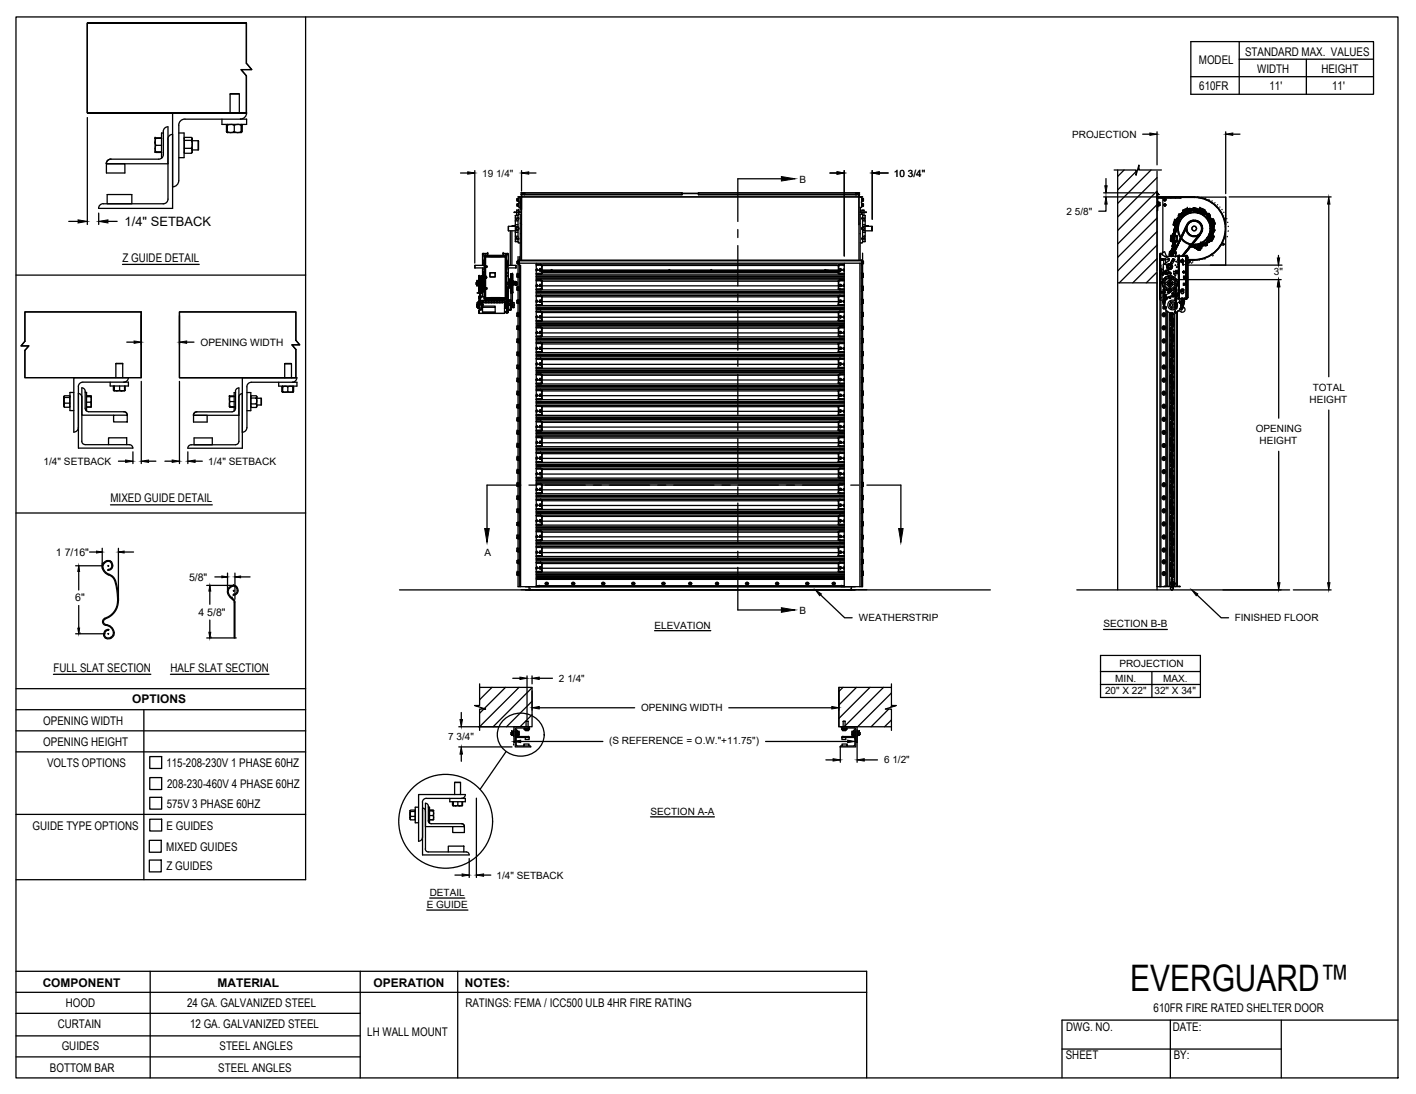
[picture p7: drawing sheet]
<svg xmlns="http://www.w3.org/2000/svg" width="279mm" height="216mm" viewBox="0 0 279 216" stroke-linecap="round" stroke-linejoin="round" font-family="sans-serif">
<defs><g id="words">
<text font-size="7.2" x="223" y="195.5">EVERGUARD™</text>
<text font-size="2.5" x="24.6" y="44.6">1/4&quot; SETBACK</text>
<g font-size="2.4">
<text x="245.7" y="11.1">STANDARD MAX. VALUES</text>
<text x="236.6" y="12.7">MODEL</text>
<text x="236.6" y="17.8">610FR</text>
<text x="248.1" y="14.4">WIDTH</text>
<text x="250.5" y="17.8">11'</text>
<text x="260.7" y="14.4">HEIGHT</text>
<text x="262.8" y="17.8">11'</text>
<text x="24.2" y="51.7">Z GUIDE DETAIL</text>
<text x="21.8" y="99.1">MIXED GUIDE DETAIL</text>
<text x="10.5" y="132.6">FULL SLAT SECTION</text>
<text x="33.6" y="132.6">HALF SLAT SECTION</text>
<text x="8.5" y="143">OPENING WIDTH</text>
<text x="26.1" y="138.8">OPTIONS</text>
<text x="8.5" y="147.2">OPENING HEIGHT</text>
<text x="9.3" y="151.3">VOLTS OPTIONS</text>
<text x="32.8" y="151.4">115-208-230V 1 PHASE 60HZ</text>
<text x="33" y="155.5">208-230-460V 4 PHASE 60HZ</text>
<text x="32.9" y="159.4">575V 3 PHASE 60HZ</text>
<text x="6.4" y="163.7">GUIDE TYPE OPTIONS</text>
<text x="32.8" y="167.9">MIXED GUIDES</text>
<text x="32.9" y="163.7">E GUIDES</text>
<text x="32.9" y="171.8">Z GUIDES</text>
<text x="8.4" y="194.7">COMPONENT</text>
<text x="42.9" y="194.7">MATERIAL</text>
<text x="73.7" y="194.7">OPERATION</text>
<text x="91.7" y="194.7">NOTES:</text>
<text x="11.4" y="202.8">CURTAIN</text>
<text x="13" y="198.8">HOOD</text>
<text x="36.9" y="198.6">24 GA. GALVANIZED STEEL</text>
<text x="37.5" y="202.9">12 GA. GALVANIZED STEEL</text>
<text x="91.8" y="198.6">RATINGS: FEMA / ICC500 ULB 4HR FIRE RATING</text>
<text x="210.4" y="203.6">DWG. NO.</text>
<text x="227.6" y="199.8">610FR FIRE RATED SHELTER DOOR</text>
<text x="231.4" y="203.4">DATE:</text>
<text x="12.2" y="207.3">GUIDES</text>
<text x="43.3" y="207.2">STEEL ANGLES</text>
<text x="72.5" y="204.5">LH WALL MOUNT</text>
<text x="210.3" y="209.1">SHEET</text>
<text x="231.6" y="209">BY:</text>
<text x="9.8" y="211.5">BOTTOM BAR</text>
<text x="43.1" y="211.6">STEEL ANGLES</text>
</g>
<g font-size="2.1">
<text x="11" y="109.7">1 7/16&quot;</text>
<text x="14.8" y="118.7">6&quot;</text>
<text x="37.3" y="114.6">5/8&quot;</text>
<text x="39.2" y="121.5">4 5/8&quot;</text>
</g>
<g font-size="2">
<text x="211.6" y="27.2">PROJECTION</text>
<text x="95.1" y="34.8">19 1/4&quot;</text>
<text x="176.4" y="34.8">10 3/4&quot;</text>
<text x="157.8" y="36.1">B</text>
<text x="210.5" y="42.4">2 5/8&quot;</text>
<text x="251.4" y="54.3">3&quot;</text>
<text x="39.6" y="68.2">OPENING WIDTH</text>
<text x="259" y="77.1">TOTAL</text>
<text x="258.4" y="79.5">HEIGHT</text>
<text x="247.8" y="85.3">OPENING</text>
<text x="248.5" y="87.7">HEIGHT</text>
<text x="8.6" y="91.7">1/4&quot; SETBACK</text>
<text x="41.1" y="91.7">1/4&quot; SETBACK</text>
<text x="95.6" y="109.6">A</text>
<text x="129.2" y="124.1">ELEVATION</text>
<text x="157.8" y="121.2">B</text>
<text x="169.5" y="122.6">WEATHERSTRIP</text>
<text x="217.7" y="123.8">SECTION B-B</text>
<text x="243.6" y="122.6">FINISHED FLOOR</text>
<text x="220.9" y="131.7">PROJECTION</text>
<text x="110.3" y="134.6">2 1/4&quot;</text>
<text x="218" y="136.9">20&quot; X 22&quot;</text>
<text x="220.1" y="134.6">MIN.</text>
<text x="227.8" y="136.9">32&quot; X 34&quot;</text>
<text x="229.5" y="134.6">MAX.</text>
<text x="126.5" y="140.4">OPENING WIDTH</text>
<text x="88.5" y="146.1">7 3/4&quot;</text>
<text x="120.2" y="146.8">(S REFERENCE = O.W.&quot;+11.75&quot;)</text>
<text x="174.4" y="150.7">6 1/2&quot;</text>
<text x="128.4" y="160.8">SECTION A-A</text>
<text x="98" y="173.4">1/4&quot; SETBACK</text>
<text x="84.2" y="179.2">E GUIDE</text>
<text x="84.8" y="176.8">DETAIL</text>
</g>
</g></defs>
<!-- layer: ANNOTATIONS -->
<g fill="none" stroke="#000" stroke-width=".25">
<path d="M17.2 23.2v21.1M90.9 34.1h1.4M93.7 33.7v18.2M102.9 33.7v4M104.3 34.1h1.4M163.8 34.1h1.4M166.6 33.7v16.8M172.1 33.7v9.6M173.5 34.1h1.7M217.8 38.1h9.9M217.8 38.9h17.9M218.2 35.2v1.5"/>
<path d="M225.5 26.5h1.4M228.3 26v6.5M241.9 26v12.2M242.5 38.9h20.2M243.2 26.5h1.5M13.6 43.7h1.8M19.5 42.1v2.2M21.3 43.7h1.8M218.2 40.3v1.4h-1.4M231.1 55.2h21.7M238.8 52.3h14.2M252.3 50.4v1.9"/>
<path d="M252.3 56.6v25.9M262.2 40.3v34.1M25 67.5h1.5M27.9 62.3v5.7M27.9 75.3v16.2M35.4 62.3v5.7M35.4 75.3v16.2M36.8 67.5h1.5M23.4 91h1.4M26.2 89.2v2.3M29.3 91h1.5M32.5 91h1.5"/>
<path d="M37.1 89.2v2.3M38.5 91h1.4M252.3 89.1v25.9M262.2 80.9v34.1M14.9 111.7h5.4M15.5 111.7v4.7M15.5 119.5v5.6M17.7 108.9h2.5M20.2 108.2v3.5M23.4 108.2v10.3M23.4 108.9h3M40.8 115.5h5.3"/>
<path d="M41.4 115.5v3.8M42.4 113.9h2.5M44.9 113.1v3.4M46.4 113.1v5.2M46.4 113.9h2.9M161.9 117.4l4.8 4.5h1.4M236.2 117.4l4.8 4.5h1.4M241.3 116.4h11.5M255.2 116.4h7.5M14.9 125.1h5.8M40.8 125.9h5.8M41.4 122.4v3.5"/>
<path d="M101.2 133.9h1.4M104 133.4v8.5M105 133.4v1.6M105 136.4v3.7M106.4 133.9h2.6M106.4 139.7h18.8M129.2 124.5h11.1M143.8 139.7h20.3M165.5 136.4v3.7M217.1 129.3h19.8v8.3h-19.8zM217.1 132.5h19.8M217.1 135.1h19.8"/>
<path d="M217.7 124.2h12.6M227.3 132.5v5.1M90.5 143.4h7.9M90.5 147.4h10.5M91 140.6v1.4M91 148.8v1.4M94 157.5v15.7M101.3 146.8v.2M102.7 146.3h16.3M151.1 146.3h16.2M163 150h1.4M165.8 147.4v3"/>
<path d="M168.7 145.6v.2M169.1 144.1v6.3M170.5 150h2.6M84.2 179.6h8.1M84.8 177.2h6.9M89.8 172.7h1.4M92.6 169.4v3.8M95.4 172.7h1.4M128.4 161.2h12.6"/>
</g>
<!-- layer: E GUIDES -->
<g fill="none" stroke="#000" stroke-width=".25">
<path d="M80.9 160l.1-.1h.9v.2M80.9 160h.1M81 159.9l-.1 .1M81.9 160h.1M82.6 159.3h-.7v3.1h.7M83.4 159.5a.58 .58 0 0 1 .5 .6v7.5M83.4 158.3v10.4h9.2a.58 .58 0 0 0-.6-.6h-.5M83.9 158.5a.58 .58 0 0 1 .6 .6v2.9a.58 .58 0 0 0 .6 .6h6M83.9 158.5v4.6h5.4M84.1 157.5a.77 .77 0 0 0-.7 .8M84.1 157.6h7.7v.6h-3v-.6M84.5 159.3h.3l-.1 3.1"/>
<path d="M84.8 159.9l.8 .1M85.6 160h.1M89.3 158.2v.7l.1 .1M89.4 158.2v.8h-.1M89.5 158.2v.7l.4 .1M89.5 158.9l.4 .1M89.7 154.4v2.4M89.7 154.4h1.2M90.3 158.2v.7l-.4 .1M90.3 158.9l.4 .1h-.8M90.9 154.4v2.4M91.2 158.2v.7l-.5 .1 .5-.1"/>
<path d="M91.3 158.2l-.1 .8M91.3 158.9l-.2 .1M91.8 156.8h-9.2v9.2a.77 .77 0 0 0 .8-.8M91.8 156.8a.77 .77 0 0 1-.8 .8M100.9 144.6h.1M100.9 145h.1M100.9 144.6v.4M101 144.5h.1M101 145.1h.1M101 144.4h.1M101 144.5h.3v.4h-.3zM101 144.5v.6"/>
<path d="M101 144.4h.3M101 145.1h.3M101.3 144.9v.2h-.3M101.3 144.5h.1M101.3 145.1h.1M101.3 144.3h.1M101.3 144.5l-.3-.1v.1M101.3 144.3l.1 1M101.8 147l.2 .2M101.8 144l.2 .2v1M101.9 144v1.5h1.8M101.9 147v-2.5l-.2-.2v3.1h3v-.1l-.3-.1"/>
<path d="M101.9 143.7l-.3 .2M101.9 143.7l2.6 .1-1-.1M102 145.2l.2 .2M102 144.3l.1 1M102 147.2h1.4M102.1 145.3h.1M102.1 145.1h.3v-.2v.2zM102.2 145.4h2M102.4 144.5v.3h-.3M102.4 145.1h.1M102.4 144.5h.1M102.4 144.5h-.3h.3v.4v-.1"/>
<path d="M103.4 146.8h1v.4h-1zM103.4 143.8l1.1 .1zM103.6 143.8h.1M103.6 143.9l.1 .3M103.7 145.5h.7v.4h-.7zM103.7 144.2h.1M103.7 144.2v-.3v.2l.1 .1M103.7 144.1l.1 .1M103.8 142.4h.4M103.8 142.4v1M103.8 142.3v.1M104 143.9v.2l-.2 .1"/>
<path d="M104 144.1l.1 .1h-.3M104.2 142.3v.1M104.2 142.4v1M104.2 145.4l.2 .1M104.2 145.3l.2 .2M104.3 143.9v.2l-.2 .1 .2-.1M104.3 144.2h.1M104.3 143.9v.3M104.3 144.1v.1M104.4 143.8h.1M104.4 145.5h.1M104.5 143.4l-.3 .3"/>
<path d="M104.5 143.4h-3.1v3.1l.3-.2v-2.4M165.8 143.4h3.3v3.1l-.2-.2v-2.4l-.3-.2M166 143.4l.3 .3M166.1 143.8l1 .1zM166.1 145.5h.8v.4h-.8zM166.1 145.5h.1M166.1 147.2l-.3 .1v.1h3.1v-3.1l-.2 .2v2.5l-.2 .2M166.1 146.8h1.1v.4h-1.1zM166.2 143.8h.1M166.2 143.9v.2M166.3 143.9v.2l.1 .1-.1-.1M166.3 145.3l-.2 .2 .2-.1h2"/>
<path d="M166.4 142.4v1M166.4 142.4h.4M166.4 142.3v.1M166.5 143.9v.2l.2 .1M166.5 144.1l-.1 .1h.3M166.7 142.3l.1 .1M166.8 142.4v1M166.8 143.9v.2l-.1 .1M166.8 144.1l-.1 .1M166.9 143.9v.3M166.9 144.2h.1M166.9 143.8h.1"/>
<path d="M167.1 143.7l-1 .1 2.5-.1M167.2 147.2h1.3M168.1 145.1h.1M168.1 144.5h.1M168.1 144.9l.1 .2h.2h-.2zM168.1 144.5h.3h-.2l-.1 .4 .1-.1M168.2 144.5v.3h.2M168.5 145.2l-.2 .2M168.5 144.3l-.1 1M168.5 144.2v1M168.7 144l-.2 .2M168.7 144v1.5h-1.8"/>
<path d="M169.1 144.3h.1M169.2 144.3h.1M169.2 144.5h.1M169.2 145.1h.1M169.2 145.1h.3M169.2 144.5l.3-.1v.1M169.2 144.3l-.1 1M169.2 144.4h.3M169.2 144.5h.3v.4h-.3zM169.2 144.9v.2h.3M169.5 144.4h.1M169.5 145.1h.1"/>
<path d="M169.5 144.5h.1M169.5 144.6h.2M169.5 145h.2M169.5 144.5v.6M169.7 144.6h.1M169.7 144.6v.4M169.7 144.9v.1M80.9 161.4h.1M80.9 160.3v1.1M80.9 160.3h.1M81 160.1h.9v1h-.9l-.1-.5zM81 160.1l-.1-.1v1.5l.1-.4"/>
<path d="M81.9 161.1v.7h-.9l-.1-.3 .1 .3M81.9 161.7h.1M83.9 167.5a.58 .58 0 0 0 .6 .6h4M84.8 160h.7l.1 1.4-.1-.4M85.5 160h.1l-.1 1h-.7M85.6 161.7v-.3l-.1 .4h-.7M85.6 161.7l-.8 .1M85.6 161.7l-.1 .1M88.5 167h3v1.1h-3zM89.3 163.1h2.3v1.2h-2.3zM91 162.5a.56 .56 0 0 1 .6 .6 .58 .58 0 0 0-.6-.6z"/>
</g>
<!-- layer: LH FRONT OF HOOD -->
<g fill="none" stroke="#000" stroke-width=".25">
<path d="M94.6 135.7h10.4v7.7h-10.6M94.6 135v4.2h-.9l2.1 .7h-1.2v4.2M95.5 139.9l-.9 .9M97.1 135.7l-2.5 2.4M99.7 135.7l-4.2 4.1M102.4 135.7l-7.8 7.7M105 135.7l-7.7 7.7M105 138.4l-5.1 5M165.5 135.7v7.7M166.3 135.7l-.8 .8M169 135.7l-3.5 3.4M171.7 135.7l-6.2 6.1"/>
<path d="M174.3 135.7l-7.7 7.7M175.4 139.9l-3.5 3.5M175.9 135.7h-10.4v7.7h10.4M175.9 135v4.2h.9l-2.1 .7h1.2v4.2M175.9 136.8l-6.7 6.6M176.1 139.2l-.4 .4M105 141.1l-2.4 2.3M175.9 142.1l-1.4 1.3"/>
</g>
<!-- layer: ANNOTATIONS -->
<g fill="#000" stroke="#000" stroke-width=".2">
<path d="M92.3 33.9l1.4 .2-1.4 .3zM102.9 34.1l1.4-.2v.5zM165.2 33.9l1.4 .2-1.4 .3zM172.1 34.1l1.4-.2v.5zM218 36.7h.5l-.3 1.4zM226.9 26.2l1.4 .3-1.4 .2zM241.9 26.5l1.3-.3v.5zM15.4 43.4l1.8 .3-1.8 .3zM19.5 43.7l1.8-.3v.6zM218.2 38.9l.3 1.4h-.5zM252.2 55.2l.3 1.4h-.5zM252 50.9h.5l-.2 1.4z"/>
<path d="M252.3 55.2l.3 1.4h-.5zM262.2 38.9l.2 1.4h-.4zM26.5 67.3l1.4 .2-1.4 .3zM35.4 67.5l1.4-.2v.5zM24.8 90.8l1.4 .2-1.4 .2zM27.9 91l1.4-.2v.4zM34 90.8l1.4 .2-1.4 .2zM37.1 91l1.4-.2v.4zM15.5 111.7l.2 1.1h-.4zM19.1 108.8l1.1 .1-1.1 .2zM23.4 108.9l1.1-.1v.3zM41.4 115.5l.2 1.1h-.4z"/>
<path d="M43.8 113.7l1.1 .2-1.1 .1zM46.4 113.9l1.1-.2v.3zM160.9 116.4l1.2 .8-.4 .4zM235.2 116.4l1.1 .8-.3 .4zM252.1 115h.5l-.3 1.4zM262 115h.4l-.2 1.4zM15.3 124h.4l-.2 1.1zM41.2 124.8h.4l-.2 1.1zM102.6 133.6l1.4 .3-1.4 .2zM105 133.9l1.4-.3v.5zM105 139.7l1.4-.3v.5zM164.1 139.4l1.4 .3-1.4 .2z"/>
<path d="M90.8 142h.4l-.2 1.4zM91 147.4l.2 1.4h-.4zM101.3 146.3l1.4-.2v.5zM164.4 149.7l1.4 .3-1.4 .2zM167.3 146.1l1.4 .2-1.4 .3zM169.1 150l1.4-.3v.5zM91.2 172.5l1.4 .2-1.4 .2zM94 172.7l1.4-.2v.4z"/>
</g>
<!-- layer: DETAILS -->
<g fill="none" stroke="#000" stroke-width=".25">
<path d="M17.2 4.6h31.4v7.9v-7.9h-31.4v17.7h31.4v-7.3v7.3h-31.4zM45.4 18.6h1.8v3.7M45.4 18.6v3.7M45.4 18.6h1.8M48.6 12.5l1.1 1.2h-2.1l1 1.3M21 32.3h3.6v1.8h-3.6zM21 32.3h12.1M21.1 38.4h4.9v1.8h-4.9zM21.9 31.4a.92 .92 0 0 0-.9 .9M30.6 30h.1M30.6 27.3h.1M30.6 29.4l.1 .6h1.2"/>
<path d="M30.6 29.4v.6h.1M30.6 30l1.3 .1M30.7 30.1h.1M30.7 30.1h1.2h-1.2M30.7 28.7l-.1-.7v1.4M30.7 27.3h-.1v.7l.1-.7h1.2M30.7 30.1h1.2M30.7 27.3h1.2M31.9 27.3h-1.3M31.9 28.7h-1.2l-.1 .7M32.2 26v4.5a.92 .92 0 0 1-.9 .9h-9.4a.88 .88 0 0 0-.9 .9M32.2 26.2h-.3v4.9h.1"/>
<path d="M33.1 25a.92 .92 0 0 0-.9 .9M33.1 25v14.3a.92 .92 0 0 1-.9 .9M34 26.5a.92 .92 0 0 0-.9 .9M35.3 26.2h1v4.9h-1M36.3 30h.1M36.3 27.3h.1M36.4 27.7h1.4l.1 .6-.1 1h-1.4zM36.4 29.3v.9h1.4l.1-.4-.1 .4M36.5 23.5a1.19 1.19 0 0 0-1.2 1.2v11a1.22 1.22 0 0 1-1.3 1.2M36.5 23.5h12.2v1.1h-4.9v-1.1M37.8 27.7l.1-.3v2.4l-.1-.5M37.8 27.2l.1 .2-.1-.3h-1.4v.6"/>
<path d="M37.9 27.8h1.2M37.9 29.6h1.2M39.1 27.8v1.8M44.7 26l.2 .2M44.7 26l.1 .1M44.8 26l.1 .2M44.8 24.6l-.1 .1v1.3M44.9 24.6l-.2 .1M44.9 24.7l.7-.1 .6 .1v1.3l-.6 .2-.7-.2zM44.9 26v.2h2.7v-.2M44.9 24.6v1.4M44.9 24.7h-.2l.1 1.3"/>
<path d="M46.2 24.7l.7-.1 .7 .1M47.4 23.5a1.22 1.22 0 0 0 1.3-1.2h-14.6v18.8h-14.6M47.6 24.7v1.3l-.7 .2-.7-.2M47.6 24.6v.1M47.6 24.6l.1 .1-.1 1.4zM47.7 24.6l.1 .1-.1 1.4M32.2 40.2h-11.8a.92 .92 0 0 0-.9 .9M4.9 61.6h23v12.9h-23v-5.3l.8-.9h-1.6l.8-.9zM12.6 78.6v1.3M12.7 78.2l1.1-.1v.3M12.7 78.4h1.1v1.2h-1.1l-.1-.6zM12.7 78.4l-.1-.1v1.7l.1-.4"/>
<path d="M13.8 79.6v.8h-1.1l-.1-.4 .1 .4M13.8 78.2h.1M14.6 77.4h-.8v3.6h.8M15.5 77.7a.67 .67 0 0 1 .6 .6l.1 8.8a.63 .63 0 0 0 .6 .6M15.5 76.3v12.1h10.7M16.4 75.4a.9 .9 0 0 0-.9 .9M16.4 75.4h8.9v.8h-3.6v-.8M16.8 77.4h.3v3.6h-.1M17.1 78.3h.8l.1 1.5-.1-.4M17.1 78.2h.9M17.1 78.1l.9 .1M17.9 78.3l.1-.1-.1 1.2h-.8"/>
<path d="M18 78.2h.1M22.4 76.2v.8l.1 .1M22.5 76.2v.9h-.1M22.6 76.2v.8l.5 .1M22.6 77l.5 .1M22.9 71.8v2.7M22.9 71.8h1.3M23.6 76.2v.8l-.5 .1M23.6 77l.5 .1h-1M24.2 71.8v2.7M24.4 75.4a.9 .9 0 0 0 .9-.9h-10.7v10.8a.9 .9 0 0 0 .9-.9M24.6 76.2v.8l-.5 .1 .5-.1"/>
<path d="M24.7 76.2v.8l-.1 .1M24.7 77l-.1 .1M27.9 61.6v12.9M35.4 61.6h23v5.6l.7 .9h-1.5l.8 .9v5.5h-23zM45.3 78.3h.1M45.3 79.8v.5h.9h-.8M45.3 79.8l.1 .5h.8h-.9M45.3 78.3h.9h-.8l-.1 .5zM45.4 79.2l-.1-.4v1M46.2 78.2l-.9 .1M46.2 79.2h-.8l-.1 .6M46.5 77.5h-.3v3.5h.1"/>
<path d="M47.1 76.6a.63 .63 0 0 0-.6 .6v3.4a.67 .67 0 0 1-.7 .7M47.1 76.6v10.5M47.8 77.7a.67 .67 0 0 0-.7 .6M48.7 77.5h.8v3.5h-.8M48.7 76.3v8.1M49.5 78.3h.1M49.5 78.5h1l.2 .6-.2 .6h-1zM49.5 79.7v.7h1l.2-.3-.2 .3M50.5 78.5l.2-.2v1.8l-.2-.4M50.6 78.2l.1 .1-.2-.2h-1v.4M50.7 78.6h.8M50.7 79.9h.8"/>
<path d="M51.5 78.6v1.3M55 75.4v.8h3.6v-.8h-9a.9 .9 0 0 0-.9 .9M55.6 76.3l.2-.1v.1M55.6 77.3l.2 .1-.1-.1M55.7 76.3v1M55.7 77.3l.1 .1M55.8 76.2l-.1 .1M55.8 76.3a.94 .94 0 0 1 1 0v1a.94 .94 0 0 1-1 0zM55.8 77.3v.1h2v-.1M55.8 77.3v-1v1M56.2 71.8h1.3zM56.2 71.8v2.7"/>
<path d="M56.8 76.3a.94 .94 0 0 1 1 0M57.5 71.8v2.7M57.8 76.3v1a.94 .94 0 0 1-1 0M57.8 76.2v.1M57.8 76.2v1.2zM57.8 76.2v1.2M58.6 74.5a.9 .9 0 0 1-.9 .9M58.6 74.5h-10.8v14l-10.7-.1a.67 .67 0 0 1 .6-.6h8.8a.67 .67 0 0 0 .6-.7M13.8 80.2h.1M16.8 80.6v-3.4a.67 .67 0 0 0-.6-.7v5.4h6.2M16.8 87.8h4.6M16.8 80.6a.67 .67 0 0 0 .7 .6l6.9 .1"/>
<path d="M17.1 80.3h.8l.1-.5-.1 .5M17.9 80.3h-.8M18 80.2h.1M18 80.2l-.1 .1M21.4 86.4h3.6v1.4h-3.6zM22.4 81.9h2.7v1.4h-2.7zM24.4 81.3a.62 .62 0 0 1 .7 .6 .67 .67 0 0 0-.7-.6zM25 87.8h.5a.67 .67 0 0 1 .7 .6M38.2 82h2.7v1.3h-2.7zM38.2 82h8.9M38.3 86.4h3.6v1.4h-3.6zM38.8 81.3a.62 .62 0 0 0-.6 .7"/>
<path d="M45.3 80.3h.1M45.4 80.3h.1M45.8 81.3h-6.9a.67 .67 0 0 0-.7 .6M48.7 84.4a.9 .9 0 0 1-.9 .9M49.5 80.3h.1M20.2 111.2v.7M20.2 112.1h.1M20.4 112.1l.5 .9 .6 .3M20.4 111.1a1.55 1.55 0 0 0 1 2.4M20.5 111.2l-.2 .6v.3M20.6 111.2a.82 .82 0 0 1 1.4-.1 .82 .82 0 0 1-.6 1.3M21.3 112.4h.1"/>
<path d="M21.4 113.5a2.11 2.11 0 0 1 1.5 2.1l.3 3M21.5 113.3l.9 .6 .4 .6M21.9 110.8a1.04 1.04 0 0 0-1.5 .3M21.9 110.8a.98 .98 0 0 1 .3 1.1 .98 .98 0 0 1-.9 .6v-.1M22.8 114.6a13 13 0 0 1 .6 4M23.2 118.6a3.5 3.5 0 0 1-2.5 3.4M23.3 118.6a3.7 3.7 0 0 1-2.6 3.5M45.1 117l.2 .6 .5 .4M45.3 116.1l-.3 .6 .1 .3M45.8 118l.4 .4 .2 .4v7.1h-.2v-7.1l-.2-.4M45.8 118h.1M45.8 115.6a1.38 1.38 0 0 0-.9 1.2 1.38 1.38 0 0 0 .8 1.3l.3 .3"/>
<path d="M45.8 115.6a.95 .95 0 0 1 1.2 .8 .95 .95 0 0 1-1 1l.1-.1M46.1 117.3h.1M46.4 115.7h-.5l-.6 .4M46.4 115.8a.85 .85 0 0 1 .4 .8 .85 .85 0 0 1-.7 .7M20.7 122a.73 .73 0 0 0-.5 .8 .73 .73 0 0 0 .6 .6 1.62 1.62 0 0 1 1.6 1.4M20.8 122.2a.56 .56 0 0 0-.4 .5 .56 .56 0 0 0 .5 .5M20.9 123.3a1.66 1.66 0 0 1 1.5 2.1M21.5 124.2a.97 .97 0 0 0-.9 1.5 .97 .97 0 0 0 1.7-.1l.1-.2M21.5 124.2l-.1 .2a.81 .81 0 0 0-.7 1.2 .81 .81 0 0 0 1.5-.1l.1-.2M22.4 124.8l-.1 .6M99.2 142.2a4.7 4.7 0 0 1 5-1.2 4.7 4.7 0 0 1 3.2 4 4.6 4.6 0 0 1-4.7 4.2 4.6 4.6 0 0 1-4.6-4.3 4 4 0 0 1 1.1-2.7zM99.9 148.3l-5.2 7.5"/>
<circle cx="87.9" cy="162.1" r="9.3"/>
</g>
<!-- layer: LH WALL MOUNT -->
<g fill="none" stroke="#000" stroke-width=".25">
<path d="M102 39.7h.3M102.1 39.2h.2v.2h-.2zM102.1 39.2l-.1 .3 .1-.1M102.2 38.9h68M102.2 38.8h68M102.3 39.4v.3l-.3-.2 .1 .2M102.3 39.2h.1M102.4 39.1v.6M102.5 38.9h.4v12.5M102.5 39v.9M102.7 38.9v2.4M102.8 38.4h31.8"/>
<path d="M102.9 38.8v.1M102.9 38.2h.6M103.5 38.4h.1M103.5 38.1v.3zM103.5 38.1h-.6v3.2M134.6 38.4h.1M134.6 38.1h-31.8h31.8v.3M134.6 38.1h3.2M134.6 38.1h.1M134.6 38.2h3.2M137.8 38.4h.1M137.8 38.1h31.8h-31.8v.3"/>
<path d="M137.8 38.4h31.8M137.8 38.1h.1M168.9 38.4h.1M168.9 38.1v.3zM168.9 38.1h.6M168.9 38.2h.6M169.5 38.1v.8M169.5 38.1v13.3M169.9 38.9h-.4v5.4M169.9 39v.9M170 39.1v.6M170.1 39.2h.1"/>
<path d="M170.1 39.2h.2v.2h-.2zM170.1 39.4v.3h.2l.1-.2-.1 .2M170.1 39.7h.3M170.3 39.2l.1 .3-.1-.1M219.8 33.5h4.4v1.1l.5-2v.9h4.5M220.5 33.5v82.9M221.8 33.5l-1.3 1.3M224.2 33.9l-3.7 3.6M224.7 33.3l-.2 .3M227.1 33.5l-6.6 6.7M228.3 38.2h.1M228.3 38.8l.1 .1"/>
<path d="M228.3 38.1h.1M228.3 35.1l-7.8 7.7M228.3 37.7l-7.8 7.8M228.3 33.8v82.6M228.3 38.9h7.3M228.3 38.1l.4 .3zM228.4 38.9h7.2a6.3 6.3 0 0 1 6.2 6.8 6.3 6.3 0 0 1-7.3 5.6l-.2 .2 .1 .3h.3v-.4l-.1 .2 .2-.1M228.4 38.8h.1M228.4 40l.1 .6zM228.4 38.2l-.1 .6M228.4 39.8l.1 .2M228.4 39.9l-.1 .1"/>
<path d="M228.5 40h.1M228.5 39.1l-.1 .1M228.6 39.1h4.5v-.1h-4.7l-.1 .2v2.4h.1v-2.4M228.8 39.9l.1 .4-.1-.2h-.3M229 38.9h.1M229.3 39l-.1 .1M229.4 39.1v10.7M229.4 38.9v.1M229.8 39.6l-.1-.2 .1-.2 .2 .2-.1 .2M229.8 39.6h.1M229.9 39.6l.1-.2-.2-.1-.1 .1 .1 .2M229.9 38.9h.1"/>
<path d="M230.2 39l-.1 .1M230.5 38.9h5.1a6.2 6.2 0 0 1 6.2 6.8 6.2 6.2 0 0 1-7.3 5.5 6.2 6.2 0 0 0 7.2-5.5 6.2 6.2 0 0 0-6.1-6.7zM230.8 38.9h.1M231.2 38.9l-.2 .2M231.8 38.9h-.1M232.1 38.9l-.2 .2M232.7 38.9h-.1M233 38.9l-.2 .2M233.6 38.9h-.1M233.9 38.9v.1M234.5 38.9h-.1M234.9 38.9l-.1 .1"/>
<path d="M235.4 38.9h.1M235.8 38.9l-.1 .1M236.3 38.9h.1M236.4 38.9h5.5v5.4M236.6 39h.1M237.2 38.9l-.1 .1M237.4 39.2h-.1M237.9 39.1l-.1 .1M238 39.4h.1M238.6 39.3l-.1 .1M238.7 39.7h-.1M239.2 39.6l-.1 .1"/>
<path d="M93.7 52.4h1.9M93.7 52.9h1.9M93.7 52.4v.5M94 55.8v.3M94 55.8h.2M94.1 55.9v.1zM94.1 56.3v.1h.3M94.1 55.5v.1h.3M94.1 55.5h.3M94.1 56.2h.3M94.1 56.2h.1M94.1 55.5h.1"/>
<path d="M94.1 55.9h.1M94.1 56.2v.1M94.2 55.7l.2 .1M94.2 56.2h.1M94.2 55.7v.5M94.2 55.8v.3M94.3 55.8h.1M94.3 55.8l-.1 .3M94.3 55.8l-.1 .4M94.3 59.8h-.2v.8v-.6M94.4 56l-.4 .1M94.4 56.3h-.3v.1"/>
<path d="M94.4 55.5h-.3v.1M94.4 59.7l.1 .1M94.4 59.7h.1M94.4 59.8h.1M94.4 59.6v.1M94.4 58.8h.1M94.4 58.9h.1M94.5 59.6v.2M94.5 59.7h-.1M94.5 59.6h.1M94.5 58.7l-.1 .1M94.5 58.8h.1"/>
<path d="M94.5 58.8h-.1M94.5 58.9h.1M94.5 58.7h.1M94.5 58.7h-.1M94.5 59.8h.1M94.5 55.4v1.1M94.5 54.5h.1M94.5 54.5v2.9M94.5 58.8l-.1 .1M94.5 57.4h.1M94.5 58.7v.2v-.2M94.5 59.5h-.2v1.4v-.9"/>
<path d="M94.5 54.5l.2 .1M94.6 54.5h.1M94.6 57.8h.1M94.6 58.5l-.1 1.6M94.6 57.6v.2M94.6 57.8l.1 .5-.1 .4 .1 .2M94.6 57l.1 .2M94.6 58.7l.1 .1M94.6 57.8l.1 .1M94.6 57l.1 .1M94.6 56.1l.1 .1M94.6 55.3l.1 .1"/>
<path d="M94.6 54.6l.1 .1M94.7 57.2h-.1M94.7 59.9l.1 .1 .3-.1M94.7 59.9h.4M94.7 59.7h.1M94.7 59.7l.3 .1M94.7 57.3l-.2 .1M94.7 57.3h.1M94.7 57.2v.1M94.7 54.6h.1M94.7 57.8h.1M94.7 57.2l-.1 .4"/>
<path d="M94.7 56.7l.1 .3M94.7 55.1l.1 .2-.1-.2M94.7 54.7l-.1 .6 .1 .2M94.7 58.5l.1 .2M94.7 55.9v.3M94.7 57.6v.2M94.7 60v.1M94.7 58.5h.1M94.7 58.4l-.1 .1M94.7 57.5l-.1 .1M94.7 55.8l-.1 .1M94.7 55h-.1"/>
<path d="M94.7 59.6v.3M94.7 57.1h.1M94.7 58.4h.1M94.7 57.6h.1M94.7 56.2h.1M94.7 55.8h.1M94.7 55h.1M94.7 54.7h.1M94.7 59.2h.1M94.7 54.8h.1M94.7 56.6l-.1 .4M94.7 55.7l-.1 .5 .1 .1"/>
<path d="M94.7 57h.1M94.7 54.8v.2M94.7 55.3v.6M94.7 56.2v.5M94.7 57v.6M94.7 57.9v.5M94.7 58.7v.5M94.7 57.8v.1M94.7 59.5v.1l.4 .1M94.7 59.5l.4 .2M94.7 55.9v.2M94.7 56.8v.2"/>
<path d="M94.8 57.8v.1M94.8 58.3l.1 .2-.1 .4M94.8 57.4l.1 .2M94.8 56.6l.1 .4M94.8 55.7l.1 .5-.1 .1M94.8 54.9l.1 .4-.1 .2M94.8 56.7h-.2M94.8 58.4v.1M94.8 57.5v.1M94.8 56.7h.1M94.8 55.8v.1M94.8 55h.1"/>
<path d="M94.8 57h.1M94.8 57.1h.1M94.8 54.8v3M94.8 54.7v.1M94.8 57.8h.1M94.8 58.7v.1M94.8 57.8v1.4M94.8 57v.1M94.8 56.1v.1M94.8 55.3v.1M94.8 57.3h.1M94.8 57.3l.1 .1"/>
<path d="M94.8 54.6h.1M94.9 54.6l-.1 .1M94.9 57.8l-.1 .2M94.9 57l-.1 .2M94.9 57.4h.1M94.9 57.8h.1M94.9 58.5h.7M94.9 57.6v.2M95 57.4h.1M95 54.5l-.2 .1M95 55.6h.1M95 56.3h.1"/>
<path d="M95 54.5v2.9M95 55.6v.7M95 56.2h.1M95.1 59.9h.1M95.1 60l.1 .2M95.1 59.8v.1M95.1 56.2v.1M95.1 59.3l-.4 .2M95.1 59.3h.1M95.1 59.3v.4M95.1 59.7h.1M95.1 55.6l.1 .7"/>
<path d="M95.1 55.6v.6M95.2 55.6h.1M95.2 56.3h.1M95.2 55.4v2.3l-.1 .1M95.2 50.1v2.3M95.2 52.9v4.8M95.2 57.8v.7M95.3 55.6h.1M95.3 57l-.2 .8h-.9h.9M95.3 56.3h.1M95.3 50l-.1 .1M95.3 50h.9l-.1 .4"/>
<path d="M95.4 59.3h.1M95.4 59.7h.1M95.4 55.6v.7M95.4 59.3v.4M95.4 59.3h-.2v.4h.2M95.4 53.8h.1M95.4 54.4v.1M95.4 58.6h.1M95.4 56.3h.1M95.5 59.3h.2M95.5 59.7h.2M95.5 52.1v.3"/>
<path d="M95.5 59.3v.4M95.5 55.6v.3M95.5 58.9l.2 .2M95.5 53v.3M95.6 53.7l-.2 .8 .2 1.2M95.6 51.3l-.2 .6 .1 .1M95.6 56.4l-.2 .6 .2 .6M95.6 55.8l.2-.1v3.2h-.2zM95.6 50.6v3.1h.2M95.6 58.9h.1M95.6 53.7h.1M95.6 50.6h.1"/>
<path d="M95.6 55.8h.1M95.6 53.6h-.2v.2M95.6 55.8h-.5v.3h.5M95.6 50.6h.2M95.6 50.6v3.1M95.6 55.8v3.1M95.7 59.3v.4M95.7 59.3h.1M95.7 59.7h.1M95.7 53.7l-.1 .8 .1 1.2M95.7 50.4l-.2 .2M95.8 50.6h.1"/>
<path d="M95.8 58.9h4v.2h-4zM95.8 58.9h.1M95.8 50.4h.1M95.8 59.1h.1M95.8 59.1h4M95.8 50.4v3.3M95.8 50.4h4M95.8 54.7l.1 .1zM95.8 59.3h.2v.4h-.2M95.8 59.3v.4M95.8 54.7l.1 .1M95.8 54.7h.1"/>
<path d="M95.8 54.6l-.1 .1 .1 .2M95.8 58.8h3.9M95.8 50.7h3.9M95.8 56.8h.3v.3h-.3zM95.8 58.8v-3.9a.17 .17 0 0 0 .2-.2 .17 .17 0 0 0-.2-.1v-3.9h3.9v8.1M95.8 54.6a.15 .15 0 0 1 .2 .1 .15 .15 0 0 1-.2 .2M95.8 54.9h.1M95.8 54.6h.1M95.8 52.5h.3v.3h-.3zM95.9 54.8h.1M95.9 54.7v.1M96 59.3h.1"/>
<path d="M96 59.7h.1M96.1 59.3h.2M96.1 59.7h.2M96.1 59.3v.4M96.2 50.4v-.4v.4M96.2 50h.1M96.3 59.3v.4M96.3 59.3h.1M96.3 59.7h.1M96.4 59.3h.2M96.4 59.7h.2M96.4 59.3v.4"/>
<path d="M96.6 59.3h.1M96.6 59.7h.1M96.6 59.3v.4M96.7 53.8h1v.9h-1zM96.7 59.3h.3v.4h-.3zM96.9 59.3h.1M96.9 59.7h.1M97 59.3h.3M97 59.7h.3M97 59.3v.4M97.3 59.3v.4M97.3 59.3h.1"/>
<path d="M97.3 59.7h.1M97.3 59.3h.3M97.3 59.7h.3M97.6 59.3h.1M97.6 59.7h.1M97.6 59.3v.4M97.6 59.3h.3M97.6 59.7h.3M97.9 59.3h.1M97.9 59.7h.1M97.9 59.3v.4M98.2 59.3h.1"/>
<path d="M98.2 59.7h.1M98.2 59.3h-.2v.4h.2M98.2 59.3v.4M98.3 59.3h.2M98.3 59.7h.2M98.3 59.3v.4M98.5 59.3h.1M98.5 59.7h.1M98.5 59.3v.4M98.6 59.3h.2M98.6 59.7h.2M98.6 59.3v.4"/>
<path d="M98.8 59.3h.1M98.8 59.7h.1M98.8 59.3v.4M99.1 59.3v.4M99.1 59.3h-.2v.4h.2M99.2 59.3h.1M99.2 59.3l.4 .2M99.2 59v.1M99.2 59.2h.1M99.2 59.2v.1M99.3 59.2l.3 .3M99.3 59.2h.4"/>
<path d="M99.3 59.1v.1M99.3 59.1h.4M99.3 50.4v-.4v.4M99.3 50h.1M99.4 50h.8l.1 .1M99.4 50v.4M99.5 59.8h.5M99.6 59.5l-.4 .2M99.7 59.2l-.1 .3M99.7 59.1v.1M99.7 59v.1M99.7 59.8v1.1h-.2"/>
<path d="M99.7 59.6l-.1-.1-.1 2.3h-5v-1.5M99.7 50.4l.2 .2M99.8 58.9h.1M99.8 50.4v.2h-4M99.8 50.6h.1M99.8 50.4h.1M99.8 59.1h.1M99.9 57.1h.1M99.9 52.1h.1M99.9 59h.1M99.9 59l.2 .1M99.9 57.4l.3 .1"/>
<path d="M99.9 52.4l.3 .1M99.9 59l.2 .2M99.9 52l.3 .1zM99.9 59.6v.2M99.9 58.9h.1M99.9 56.4l.2 .4M99.9 51.3l.2 .6M99.9 55.6l.1 .2M99.9 53v.3M99.9 52.4h.1M99.9 58.9l-.2 .2M99.9 56.6h.1"/>
<path d="M99.9 52.5v4.1M99.9 51.6h.1M99.9 51.6v-1h-.1v8.3h.1v-1.4M99.9 57.1v.3h.2M99.9 52.1h.2M99.9 57.1h.2M99.9 52.8h.1M99.9 57.8h.1M99.9 50.6h.1M99.9 58.7h.1M99.9 59.6h.1M99.9 59.7v.1"/>
<path d="M99.9 52.4h.2M99.9 50.6v1.4M99.9 52.1v.3M99.9 52.8v4.2M99.9 57.8v1.1M99.9 58.9v.1M99.9 59.8v1M99.9 52.9h1.9M99.9 55.8h.3M99.9 56.1h.3M99.9 56.6l.3 .4M99.9 51.6l.3 .3"/>
<path d="M99.9 51.6l.3 .4M99.9 56.6l.3 .3M100 53.9l-.1 .2M100 53.7h.1M100 58.9h.1M100 59h.1M100 59h-.1M100 58.9l.1 .1M100 58.9h-.1M100 58.9l-.1 .1M100 53.7v.1M100 53.8h.1"/>
<path d="M100 58.7v.2M100 59.6v.2M100 59.6v.1M100 59.6h-.5M100 58.7h.1M100 59.8h.1M100 59.4h.1M100.1 59.2h.1M100 57.4h.1M100 57.8v.1M100 59.1v.1M100 59.6h.1"/>
<path d="M100 52.1v.2M100 52.3l.1 .1M100 57.3l.1 .1M100 53.8v.2M100 52.1h.1M100 52.3h.1M100 57.2h.1M100 57.3h.1M100 57.7h.2M100 57.2v.1M100.1 57.1h-.1M100.1 58.6h-.1"/>
<path d="M100.1 59.5v.3zM100.1 59.1v.4zM100.1 59.1h.1M100.1 59h.1M100.1 58.8v.1zM100.1 58.7h.1M100.1 58.2v.1zM100.1 58.4h.1M100.1 57.9v.3zM100.1 59.4l-.1 .2M100.1 59.2l-.1 .1M100.1 58.6l-.1 .4"/>
<path d="M100.1 59.8h.1M100.1 58.8h-.2M100.1 58.3h.1M100.1 58.2h.1M100.1 52.1h-.1M100.1 59.1v.1M100.1 59.8v.6zM100.1 58.4v.3zM100.1 60h.1M100.1 57.9h.1M100.1 52.4h.1M100.1 52.1h.1"/>
<path d="M100.1 57.4h.1M100.1 57.1h.1M100.1 59.1l.2 .2M100.1 59.2l.1 .1M100.1 60h.6M100.1 59.3h.1M100.1 52.1v.3M100.1 57.1v.3M100.1 58.5v.2M100.1 59.6h.1M100.1 58.9h.1M100.1 59.2v.1"/>
<path d="M100.1 59.6v.2M100.1 60v.5M100.1 59.6h-.1l.1 .5M100.1 59l.2 .1M100.1 59.1l.2 .2zM100.1 57.4h-.2M100.1 58.8l.1 .1zM100.1 58.7v.1M100.1 59.7l.1 .1zM100.1 59.6v.1M100.1 58.7v.2M100.2 59l.1 .1"/>
<path d="M100.2 57.6v.2l-.3 .1M100.2 51.9h.1M100.2 56.9h.1M100.2 58.7h.1M100.2 58.7v.1M100.2 59.6v.1M100.2 59.6h.1M100.2 57.7h.1M100.2 59.8h.1M100.2 58.7h-.1M100.2 56.9v.1M100.2 52.5h.1"/>
<path d="M100.2 57.5h.1M100.2 55.8h.1M100.2 51.9v.1M100.2 52l-.1 .1M100.2 57.1h-.1M100.2 58.7v.2M100.2 52.5l-.3 .3M100.2 57.5l-.3 .3M100.2 57h.1M100.2 60h-.1M100.2 60h.1M100.2 59.4v.1"/>
<path d="M100.2 59.6v.2M100.2 59.9h.1M100.2 55.8v.3M100.2 59.3v.3M100.2 59.8v.2M100.2 58.9h.1M100.2 59.3h.1M100.2 58.8h.1M100.2 57l-.3 .1M100.2 52.4v.1M100.2 59.7h.1M100.2 52h.1"/>
<path d="M100.2 59.7v.9M100.2 59.5h.1M100.3 56.1h-.1M100.3 59.2h.1M100.3 59.2v.1M100.3 52.4h1.5v.5M100.3 59.9h.1M100.3 59.3h.1M100.3 59.3v.1M100.3 59.9v.1M100.3 60h.1M100.3 59.7v.3v-.2"/>
<path d="M100.3 59.3l-.1 .3M100.3 52.1h-.2v.3h.2M100.3 57.1h-.2v.3h.2M100.3 56.1h.1M100.3 55.8h.1M100.3 59.9h.4M100.3 59.7h.1M100.3 59.1h.1M100.3 59.6h.1M100.3 59.3h-.3v.1M100.3 59.2v1.5M100.3 59.4h.1"/>
<path d="M100.3 59.5h.1M100.3 60h.4M100.3 59.6v.3M100.3 52.9l-.1 6M100.3 50.1v2.3M100.3 59.5v-.1v.2M100.3 59.2v.3v-.1M100.3 59.5v.1v-.1M100.3 45.6v-.9v.9h1.4v.2M100.3 59.2l.1 .4M100.3 44.7h1.4M100.4 59.5h.1"/>
<path d="M100.4 59.5v.1M100.4 59.2v.4M100.4 56.1v.2h.1l-.1-.7h.1v.5M100.4 56.3h.1M100.5 56.3h.1M100.5 56h.1M100.6 55.1v1.7zM100.7 55.1v1.7zM100.7 45.6v6.8M100.7 60h.1M100.7 59.2l-.4 .1M100.7 59.2v.1"/>
<path d="M100.7 59.2v1M100.7 59.9h.1M100.7 59.5h.1M100.7 59.3h.1M100.7 59.3v.1M100.7 59.3v.6M100.7 55.8h.1M100.7 56.8h.1M100.7 55.1h.1M100.8 55.6v.2v-.2M100.8 55.6h.1M100.8 55.8h.1"/>
<path d="M100.8 56.8h.1M100.8 56.8v.8M100.8 54.3v.8M100.8 55.1h-.3v1.7h.3M100.8 55.9h.1M100.8 57.6h.1M100.8 56.4h.1M100.8 55.5h.1M100.8 54.3h.1M100.8 55.1v2.5M100.8 56.3h.1M100.8 60h.1"/>
<path d="M100.8 59.3v.1M100.8 59.3h.1M100.8 59.8v.2M100.9 54.1v3.7M100.9 54.1v3.7zM101 57.7v-3.6v3.6M101 45.6v6.8M101 54.1v3.6M101.1 57.7v-3.6v3.6M101.1 54.1h.1M101.1 57.8h.1M101.1 59.8h.1"/>
<path d="M101.1 54.1v3.7M101.1 54.1v2.2M101.1 59.8v.8M101.2 55.6h.1M101.2 56.3h.1M101.2 57.7h.1M101.2 55.5h.1M101.2 55.5v.1M101.2 55.6v2.2M101.2 56.3v-2.2h-.4v3.7v-3.7v2.2M101.2 55.9h.1M101.2 55.8h.1"/>
<path d="M101.2 56.2h.1M101.2 56.1h.1M101.2 59.7h.2v1h-.2zM101.3 55.7l-.1 .5zM101.3 55.8h.1M101.4 55.7l-.1 .5zM101.4 56.1h.1M101.4 55.8h.1M101.5 56.1h.1M101.5 55.8l-.1 .3M101.5 55.8h.1M101.6 56.1h.1"/>
<path d="M101.6 55.8l-.1 .3M101.6 55.8h.1M101.6 56.2h.1M101.6 56.1l.2 .2M101.6 56.1l.1 .2M101.6 55.7h.3M101.6 55.7h.1M101.6 55.6v.1M101.7 55.7v.3h.2v-.2M101.7 55.7h.2v.1M101.7 55.7l-.1 .4 .1-.1M101.7 44.6l-.7 .1"/>
<path d="M101.7 44.6h-.7M101.7 44.7v.8h.5M101.7 43.6v.7h.5M101.7 45.8v.8h.5M101.7 46.6v.6h.5M101.7 42.5h.5zM101.7 47.2v.4h.5h-.5M101.7 44.7h.5M101.7 43.6h.5M101.7 45.8h.5M101.7 42.5v.5M101.7 44.3v.4"/>
<path d="M101.8 52.4v.5M101.8 56.1l.1 .2zM101.8 56.3h.1M101.8 56.1v.2M101.9 55.7h.1M101.9 55.8l-.1 .1M101.9 45h.3M101.9 45.3h.3M101.9 56.2l-.1 .1M101.9 56l.1 .1M101.9 55.9l.1 .2M101.9 56.1l-.1 .1"/>
<path d="M101.9 55.7v.1M101.9 56.1v.2M101.9 41.5h.4M101.9 41.5v.3M101.9 41.9v.6M102 55.8h-.1M102 44.9l.3 .1v.3a.27 .27 0 0 1-.4 0 .27 .27 0 0 1 .1-.4zM102 55.8v.3M102 56.7h.1M102 57.3h.1M102 59.8h.1M102 54.1h.1"/>
<path d="M102 54.7h.1M102 56.7v.4l.1-.2M102 57.3h.4M102 59.8h.4M102 54.1v.4l.1-.2M102 54.7h.4M102.1 51.6h.2v.2h-.2zM102.1 51.8v.2h.2v-.2M102.1 51.6v.4M102.1 40.4h.2v.3h-.2zM102.1 40.2v.5M102.1 56.7h.3v.2h-.3z"/>
<path d="M102.1 59.2h.3v.3h-.3zM102.1 59.2l-.1 .5 .1-.2M102.1 54.1h.3v.2h-.3zM102.1 56.7h.1M102.1 54.1h.1M102.2 44.8v-1.5a.18 .18 0 0 0 .2-.2 .18 .18 0 0 0-.2-.2v-.6h.5v9.1M102.2 44.8a.28 .28 0 0 1 .2 .3 .28 .28 0 0 1-.2 .3v1.5a.19 .19 0 0 1 .2 .2 .19 .19 0 0 1-.2 .2v.6h.5M102.2 42.9v.2l-.3 .2 .3 .2M102.2 46.7l-.2 .1-.1 .1 .3 .2v.2M102.2 43h-.5v.6M102.2 51.4h68M102.2 51.5h68"/>
<path d="M102.2 50.6v1M102.2 52v2.1M102.2 54.7v2M102.2 57.3v1.9M102.2 59.9v1.9M102.3 40.2v.2M102.3 40.2h-.2v.2M102.3 51.6h.1M102.3 52h.1M102.3 40.2h.1M102.3 40.7h.1M102.3 41.5h.1"/>
<path d="M102.3 41.5v.3M102.3 41.9v.4M102.4 56.9v.3h-.3l-.1-.1 .1 .1M102.4 59.5v.3h-.3l-.1-.1 .1 .1M102.4 54.3v.4h-.3l-.1-.2 .1 .2M102.4 59.2h.1M102.4 57.2v.1M102.4 56.7h.1M102.4 59.8h.1M102.4 54.7h.1M102.4 54.1h.1M102.4 57.3h.1"/>
<path d="M102.4 59.2v.1M102.4 51.5v.6M102.4 40.2v.5M102.4 51.4l.1 .9M102.5 50.6v65.2h.2M102.5 51.9h67.7M102.5 59.2v.7M102.5 54v.8M102.5 56.6v.7M102.5 40v.9M102.5 41.8l-1.1 .1h1.3M102.7 44.1h.1"/>
<path d="M102.7 46.1h.1M102.7 40.9l-.2 .9M105.8 59.6l.2-.1zM105.8 53.4h.2zM105.8 56.5h.2zM105.8 55.3h1l.2 .2M105.8 51.9v63.9h-3.1v-63.5M105.8 59.4h.1M105.8 53.2h.1M105.8 56.3h.1M105.8 54h.7h-.7M105.8 57.1h.7h-.7"/>
<path d="M105.8 54.9h60.8M105.8 54.1h60.8M105.8 54.6h60.8M105.8 57.7h60.8M105.8 54.4h60.8M105.8 54.7h60.8M105.8 55.2h60.8M105.8 57.5h60.8M105.8 57.2h60.8M105.8 58h60.8M105.8 57.8h60.8M105.8 53.9l.7 .1"/>
<path d="M105.8 57h.7M105.8 59.4h.2M105.8 53.2h.2M105.8 56.3h.2M105.9 53.2h-.1M105.9 56.3h-.1M105.9 59.5l-.1-.1 .1 .1h-.1M105.9 53.3l-.1-.1 .1 .1-.1 .1M105.9 56.4l-.1-.1 .1 .1-.1 .1M105.9 59.4h.1M105.9 59.4l.1 .1zM105.9 53.2h.1"/>
<path d="M105.9 53.2l.1 .1zM105.9 56.3h.1M105.9 56.3l.1 .1zM105.9 53.3h.1M105.9 59.5h.1M105.9 56.4h.1M105.9 53.2l.1 .1M105.9 59.4l.1 .1M105.9 56.3l.1 .1M106 59.4v.1M106 53.2v.2M106 56.3v.1"/>
<path d="M106 59.5h.1M106 53.3h.1M106 56.4h.1M106 53.3v.1M106 56.4v.1M106.3 56.4h59.8M106.3 53.3h2.4M106.3 59.5h59.8M106.4 59.5h.1M106.4 59.5l.1 .1h.2M106.4 56.4h.1M106.4 56.4l.1 .1h.2"/>
<path d="M106.4 53.3h.1M106.4 59.5l-.4 .1M106.4 53.3l.3 .1M106.4 53.3l.1 .1M106.4 59.5l.1 .1M106.5 59.6h.1M106.5 53.4h.1M106.5 53.3h.2M106.5 53.3h.1M106.5 56.4h.1M106.5 59.5h.1M106.5 59.4h.2"/>
<path d="M106.5 59.4h.1M106.5 59.4l-.1 .1M106.5 56.3h.2M106.5 56.3h.1M106.5 56.3l-.1 .1M106.5 53.2h.2M106.5 53.2h.1M106.5 53.2l-.1 .1M106.5 54l.2 .1zM106.5 57h.2v.2zM106.5 53.2l-.5 .1M106.5 56.3l-.5 .1"/>
<path d="M106.6 59.4h.1M106.6 56.3h.1M106.6 53.2h.1M106.6 53.4h.1M106.6 59.6h.1M106.6 56.5h.1M106.6 56.4h-.1M106.7 59.4h.1M106.7 59.5h.1M106.7 56.3h.1M106.7 56.4h.1M106.7 53.2h.1"/>
<path d="M106.7 53.3h.1M106.7 52.2h-.9h1l.2 .2M106.7 54h.1M106.7 53.2l.2 .1-.1 .7M106.7 52.3l.2 .1 .1 .9M106.7 52.2h.1M106.7 52.2l.3 .3M106.7 52.2l.3 .1v1M106.7 58.4l.2 .2 .1 1.5M106.7 58.4h-.9h1l.2 .3M106.7 58.4l.3 .1-.1 .2M106.7 57l.1 .1"/>
<path d="M106.7 56.3l.2 .1-.1 .6M106.7 55.4l.2 .1 .1 1.5M106.7 55.3h.1M106.7 55.3l.3 .3M106.7 55.3l.3 .1v1M106.7 58.4h.1M106.7 59.4v.1M106.7 57.2h.1M106.7 55.3h-.9h.9M106.7 52.2v.1M106.7 54.1h.1M106.7 55.3v.1"/>
<path d="M106.7 52.2h-.9M106.7 52.3h-.9M106.7 58.5h-.9M106.7 55.4h-.9M106.7 53.4h.1M106.7 53.4h-.2M106.7 59.4h-.2v.2M106.7 59.4v.2M106.7 56.3h-.2l.1 .2M106.7 56.3v.2M106.7 53.2l-.3 .1 .3 .1M106.7 53.2v.2"/>
<path d="M106.7 59.6h-.1M106.7 56.5h-.1M106.7 59.5h.2l-.1 .6M106.7 53.3v.1M106.7 59.5v.1M106.7 56.4v.1M106.8 54l-.1 .1M106.8 57.1l-.1 .1M106.9 53.9l-.1 .1M106.9 57l-.1 .1M106.9 53.5h58.6M106.9 53.4h58.6"/>
<path d="M107 54l-1.2 .1M107 57.1l-1.2 .1M107 53.6h58.5h-58.5M107 53.5h58.5h-58.5M107 53.7h58.5h-58.5M107 53.9h.1M107 53.3v.6M107 52.5h.1M107 52.5h-.1M107 58.7h.1M107 57h.1M107 55.6h.1"/>
<path d="M107 55.6h-.1M107 54h-.2M107 57.1h-.2M107 52.4h58.5M107 53.9v.1M107 57v.1M107 58.7v.8M107 55.5h58.4M107.2 52.1h58M108.7 53.3l.2-.1 .1 .1M108.7 53.3l.1 .1M108.8 53.4h.1"/>
<path d="M108.9 53.4h.1M109 53.4h23M132 53.3l.1-.1 .1 .1M132 53.4h.1M132.2 53.4h-.1M132.2 53.4h8M140.2 53.3l.1-.1 .2 .1M140.2 53.4h.1M140.4 53.4h.1M162.7 53.4h.1M162.9 53.4h.1M163 53.3l-.2-.1-.1 .2"/>
<path d="M163 53.3v.1M163 53.3h2.4M163.4 53.3l-23 .1M165.4 57.1l1.2 .1M165.4 54l1.2 .1M165.4 58.7h.1M165.4 57h.1M165.4 55.6h.1M165.4 53.9h.1M165.4 53.3v.6M165.4 52.5v.8l.1-.8M165.4 52.5l.1-.2 .2-.1-.2 .3"/>
<path d="M165.4 52.5h.1M165.4 53.9v.1M165.4 57v.1M165.4 58.7v.8M165.4 58.6h-58.4l-.2-.2-1-.1 60.8 .1h-1l-.2 .2M165.5 53.6h-58.5h58.5M165.5 53.7h-58.5h58.5M165.5 57l.1 .1h-.2M165.5 55.6v-.2l.2-.1-.3 .1v1M165.5 53.9l.1 .1h-.2M165.6 57l.3 .1-.2 .1v-.2M165.6 57l.1 .2"/>
<path d="M165.6 54h.3h-.2M165.6 54l.1 .1M165.7 59.5h.1M165.7 56.4h.1M165.7 53.3h.1M165.7 59.5h-.2l.1 .6M165.7 56.4h-.2l.1 .6M165.7 53.3h-.2l.1 .7M165.7 53.3v.1M165.7 59.5v.1M165.7 56.4v.1M165.7 59.5l.2 .1"/>
<path d="M165.7 56.4l.1 .1M165.7 53.3l.1 .1M165.7 53.4h.2h-.2M165.7 56.4l.2 .1M165.7 53.3l.2 .1M165.7 58.5l-.2 .1-.1 1.5M165.7 58.4v.1M165.7 58.4h.9h-1l-.2 .1 .1 .2M165.7 58.4h-.2l-.1 .3M165.7 55.4l-.2 .1-.1 1.5M165.7 55.3h.1M165.7 58.4h.1"/>
<path d="M165.7 57.2h.1M165.7 52.2h.9h-1l-.2 .2M165.7 52.2l-.2 .1-.1 .2M165.7 54.1h.1M165.7 55.3v.1M165.7 59.6h.1M165.7 58.5h.9M165.7 56.5h.1M165.7 55.4h.9M165.7 53.4h.1M165.7 52.2h.9M165.7 52.3h.9"/>
<path d="M165.7 53.3h.2M165.8 59.4h-.1M165.8 56.3h-.1M165.8 53.2l-.1 .1M165.8 53.4h.1M165.8 59.4l-.1 .1M165.8 59.4h.1M165.8 56.3l-.1 .1M165.8 56.3h.1M165.8 53.2h.1M165.8 56.3l.1 .1M165.8 53.2l.1 .1"/>
<path d="M165.9 56.3l-.2 .1M165.9 56.3v.1M165.9 53.2l-.2 .1M165.9 53.2v.1M165.9 53.3h.1M165.9 56.4h.1M165.9 59.5h.1M165.9 54h.7M165.9 56.5h-.1M165.9 53.4h-.1M165.9 59.4h-.1l.1 .1M165.9 59.4h.1"/>
<path d="M165.9 59.4v.1M165.9 59.5v.1M165.9 56.3h.1M165.9 56.3v.2M165.9 53.2h.1M165.9 53.2v.2M165.9 59.6h.1M165.9 56.5h.1M165.9 53.4h.1M165.9 59.5l-.1-.1-.1 .1M165.9 56.4v.1M165.9 53.3v.1"/>
<path d="M166.4 59.5h.1M166.4 56.4h.1M166.4 53.3h.1M166.4 59.5h-.5M166.4 56.4h-.5M166.4 53.3h-.5M166.4 59.5v.1M166.4 56.4v.1M166.4 53.3v.1M166.4 59.4v.1M166.5 53.3h.1M166.5 59.5h.1"/>
<path d="M166.5 56.4h.1M166.5 59.4l-.1 .1M166.5 56.3l-.1 .1M166.5 53.2l-.1 .1M166.5 59.5l.1-.1-.1 .1h.1M166.5 53.3l.1-.1-.1 .1 .1 .1M166.5 59.4h.1M166.5 59.4l-.1 .2h.2l-.2-.1M166.5 56.3h.1M166.5 56.3l-.1 .2M166.5 53.2h.1M166.5 53.2l-.1 .2h.2l-.2-.2"/>
<path d="M166.5 56.3l-.1 .1 .2 .1h-.2M166.5 53.2h-.1M166.6 56.3l-.1 .1 .1 .1M166.6 59.4h-.2M166.6 55.3h-1l-.2 .2M166.6 51.9v63.9h3.1v-63.9M166.6 55.3h-.9h.9M166.6 57.1h-.7M166.6 57h-.7M166.6 53.9l-.7 .1M169.7 40.9l.1 .1M169.7 44.1h.1"/>
<path d="M169.7 46.1h.1M169.8 41.7l1.2 .2h-1.3M169.8 41v.7M169.9 53.9v1M169.9 59v1.1M169.9 56.5v1M169.9 51.9v63.9h-.2M169.9 40v.9M170 51.5v.6M170 40.2v.5M170 42.3h.2v.6a.18 .18 0 0 0-.2 .2 .18 .18 0 0 0 .2 .2v1.5M170 42.3h.1"/>
<path d="M170 51.4l-.1 .9M170 56.7h.1M170 57.3h.1M170 59.8h.1M170 54.1h.1M170 59.3h.1M170 42.3h-.3v9.1M170 57h.3v.3h-.3zM170 59.6h.3v.3h-.3zM170.1 54.1h.2v.3h-.2zM170.1 54.4v.3h.2v-.3M170.1 54.7h.2"/>
<path d="M170.1 41.5h.4M170.1 45a.27 .27 0 0 1 .4-.1 .27 .27 0 0 1 0 .4 .27 .27 0 0 1-.4 0zM170.1 41.5v.3M170.1 41.9v.4M170.1 51.6h.1M170.1 52h.1M170.1 40.2h.1M170.1 40.7h.1M170.1 41.5h.1M170.1 51.6h.2v.2h-.2zM170.1 51.8v.2h.2v-.2M170.1 40.4h.2v.3h-.2z"/>
<path d="M170.1 40.2v.2M170.1 40.2h.2v.2M170.2 44.8a.28 .28 0 0 0-.2 .3 .28 .28 0 0 0 .2 .3v1.5a.19 .19 0 0 0-.2 .2 .19 .19 0 0 0 .2 .2v.6h-.5M170.2 42.9v.2l.4 .2-.4 .2M170.2 46.7l.4 .2-.4 .2v.2M170.2 43h.5v.6M170.2 42.5h.5zM170.2 50v1.6M170.2 52v2.1M170.2 54.7v2M170.2 57.3v1.9M170.2 59.9v1.9"/>
<path d="M170.2 44.7h.5M170.2 43.6h.5M170.2 45.8h.5M170.2 45h.3M170.2 45.3h.3M170.3 57v-.1v.4M170.3 56.7v.2v-.2h-.3v.3M170.3 59.6v-.2v.5M170.3 59.3v.1v-.1h-.3v.3M170.3 54.7h.1M170.3 54.1h.1M170.3 57.3h.1"/>
<path d="M170.3 56.7h.1M170.3 59.8h.1M170.3 54.1v.6M170.3 56.7h-.3M170.3 59.3h-.3M170.3 59.3h.1M170.3 51.6v.4M170.3 40.2v.5M170.5 41.5v.3M170.5 41.9v.6M170.7 44.6l.7 .1M170.7 44.6h.7"/>
<path d="M170.7 44.7v.8h-.5M170.7 43.6v.7h-.5M170.7 45.8v.8h-.5M170.7 46.6v.6h-.5M170.7 47.2v.4h-.5h.5M170.7 44.7h1.4M170.7 42.5v.5M170.7 44.3v.4M172.1 45.6v-.9v.8l-1.4 .1v.2M220.5 55.8h7.8M228.3 40.4l-7.8 7.8M228.3 43l-7.8 7.8"/>
<path d="M228.3 45.7l-7.8 7.8M228.3 48.4l-7.4 7.4M228.3 51l-4.8 4.8M228.3 53.7l-2.1 2.1M228.5 40.6h.1M228.5 40.6v.2l-.2 .1M228.5 40.1v.3h.3M228.5 40.1v-.2h.3v.2M228.5 40.4v.2h.3M228.9 59.1l.1 .1h.5M228.9 40.3v.2zM228.9 53.6h.1"/>
<path d="M228.9 53.6v-1.3h.2v1.3M228.9 58.8v.1zM228.9 58.8v-8.7v8.7M228.9 50.1v-.1v.1M228.9 53.6v62.2M228.9 50v8.9M229 53.6h.1M229 50l.8 .6M229.1 53.6v62.2M229.1 53.6h.1M229.2 51.1l.2 .1v.1l-.2 .1zM229.2 51.1l.2 .2"/>
<path d="M229.2 55.7h.1M229.2 53.1h.2v.2h-.2zM229.2 55.6h.2v.2h-.2zM229.2 53.1h.1M229.2 57.5l.2 .2-.1 .1h-.1zM229.3 55.6v.2M229.3 53.1l-.1 .1M229.3 55l.2 .4M229.3 54.1h.2l-.2 .1M229.3 53.8l.3 .1M229.3 54.2h.3M229.3 54h.1"/>
<path d="M229.3 54.1h.1M229.4 51.1l-.2 .2M229.4 54.1h.1M229.4 53.9l.1 .1M229.4 51.1l.6 .1-.6 .1M229.4 54.1v.2M229.4 57.6h.2M229.4 49.9h.1M229.4 49.9h-.1l.1 .4M229.4 49.8v.1M229.4 49.8l.4-.1 .4 .9M229.5 53.8l.1 .4"/>
<path d="M229.5 55.7l.1 .2 .1 .7M229.5 58l.1 .5M229.5 54.1h.1M229.5 54h.1M229.5 52.7v.2M229.6 52.4l-.1 1.1-.2 .4v1.1M229.6 52.7v.1M229.6 59.9h.1zM229.6 59.2h.1M229.6 58h.2M229.6 58v.4M229.6 58.4l-.6 .5"/>
<path d="M229.6 58.8v.4M229.6 57.1v.4M229.6 59.6v.5M229.6 57.5h.1M229.6 57.1h.1M229.6 52.2v-1h.4v1M229.6 53.8v.1M229.6 58.7l-.1 .2 .1 .4M229.6 57l-.1 .2 .1 .4M229.6 59.5l-.1 .2 .1 .4M229.6 58.3h.1v.6zM229.6 58v-.1l-.1 .1"/>
<path d="M229.6 59.2l.1 .6v-.6M229.6 57.5v.3h-.2M229.6 53.9v.2M229.6 56.8v.4M229.6 52.1l-.1 .3M229.7 56.6l.5 .4v.2M229.7 58.7l.1 .2M229.7 57l.1 .2M229.7 59.5l.1 .2M229.7 56.6h.1M229.7 58.8v.4M229.7 57.1v.4"/>
<path d="M229.7 59.6v.5M229.7 56.9h.1M229.7 58v-.1l.1 .1M229.7 57.5v.3l.3-.1-.3-.1M229.7 56.9v.3M229.8 58.3l-.1 .1M229.8 58v.3M229.8 58.3l-.2 .1M229.8 59.9v.1M229.8 58.3h.1M229.8 58.3l-.1 .2M229.8 57.4l-.1 .2"/>
<path d="M229.8 60v.4M229.8 59.1l-.1 .2M229.8 50.6l.9 .4M229.9 40.6l.1-.2-.2-.1-.1 .1 .1 .2M229.9 58.5h.1M229.9 58.9l-.1 .3M229.9 57.2v.2M229.9 58v.3M229.9 59.7v.3M229.9 58.5v.1M229.9 58.6h.1M229.9 53.9h.1"/>
<path d="M229.9 53.5h.1M229.9 53.5l.1 .1M229.9 53.9v.1M229.9 53.6h.1M229.9 53.6v.1M229.9 53.5l-.1 .3M229.9 53.7v.2M230 54h.2l-.1 .1M230 54h.1M230 55.8v.2M230 55l-.2-.1 .1 .3-.4 .5M230 56.1l.2 .1"/>
<path d="M230 58.4l-.1 .1M230 53.6l.1 .1M230 58.4h.1M230 58.4l-.1 .2 .1-.1M230 53.6l-.1 .1M230 58.5h.1M230 53.8h.1M230.1 53.6l.1 .1M230.1 53.7v.1M230.1 54v.1M230.1 54h.1M230.1 53.8h.1"/>
<path d="M230.1 58.8h.1M230.2 58.8h.1M230.2 53.7h.1M230.2 53.7l-.1 .1M230.2 58.8l-.1 .1M230.2 53.7v.2M230.2 54l.2 .1M230.2 52.6a.58 .58 0 0 1 .9-.5 .58 .58 0 0 1 0 1 .58 .58 0 0 1-.9-.5M230.2 52.6h.1M230.2 53.7l.1 .1M230.2 53.9h.1M230.2 52.7h.1"/>
<path d="M230.2 58.8l.1 .2-.4 .1M230.2 58.8l.2 .1M230.2 58.7l-.3 .5 .3-.1M230.2 55.7l-.2 .1M230.3 54.1h.1M230.3 56.2l.3 .3M230.3 52.6h.1M230.3 53.8h.1M230.3 53.8v.1M230.3 57.1h-.1M230.4 54.1h.1M230.4 54.1h-.1"/>
<path d="M230.4 57.1h-.1M230.4 57.1l.6 .2M230.4 52.7h.1M230.4 53.8v.1M230.4 55.9v.1M230.4 53.9h.1M230.4 52.7v.2M230.5 52.9h.1M230.5 53.9h.1M230.5 53.9l-.1 .1M230.5 53.8h-.2M230.5 52.6h.1"/>
<path d="M230.5 55.8v.3M230.5 54.8l-.6 .2M230.5 56.1l.2 .3M230.6 53.9h.1M230.6 52.7v.1M230.6 52.5l.3-.1 .1 .3-.3 .1-.2-.2M230.6 53.9h-.1M230.6 56.5l.1 .3M230.6 57.4h.6l-.2 .2h-.3M230.6 54.6l-.1 .1M230.6 52.5h.1M230.6 53.9v.1"/>
<path d="M230.6 52.5v.1M230.6 51l.1 .4-1 .8M230.6 55.3l-.3 .4M230.7 57.9l-.8 .4M230.7 57.4l.4 .2M230.7 54.6h-.1M230.7 54.6v.1M230.7 54.6l.7 .1M230.7 55.5h.3M230.7 56.4h.3M230.7 50.2h.1M230.7 55.9h-.3v.1h.6"/>
<path d="M230.7 55.5l-.2 .3M230.7 57.6l-.1 .3M230.7 57.6h.2M230.7 55.1l.2-.1 .1 .3M230.7 56.8h.2M230.7 55.1v.2M230.8 50.2h.1h-.1M230.8 50.2v.4M230.8 58.8v.1M230.8 54h.1M230.8 58.8h.1M230.8 56.3v.1l.1-.1"/>
<path d="M230.8 55.5v.1l.1-.1M230.8 56.3h.1M230.8 56.2h.1M230.8 55.5h.1M230.8 53.9h.1M230.8 56.2v.2v-.2M230.8 55.5v.1v-.1M230.8 58.9h.1M230.8 49.6l-.1 1M230.9 57.6h-.2M230.9 56.3h.1M230.9 55.5h.1"/>
<path d="M230.9 58.9h.1M230.9 57.6h.1M230.9 58.7h.1M230.9 53.9l-.1 .1M230.9 53.9h.1M230.9 58.7l-.1 .1M230.9 53h.1M230.9 52.9h.1M230.9 58.7h-.1M230.9 52.8l.1-.3-.4-.1-.1 .3 .4 .2M230.9 59.4l.5 .8M230.9 58.7v.2"/>
<path d="M230.9 58.7v.1M230.9 49.6l-.1 .1M230.9 58.8h.1M230.9 47.5h.1M230.9 53.9l.1 .1M230.9 58.8v.1M231 50.4h.1M231 50.5l-.1-.2 .2 .4M231 47.1h.1M231 55.9l-.2-.1-.1 .1M231 57.6h-.2M231 50.3h.1"/>
<path d="M231 54.1l-.1 .1M231 50.2v.2M231 55.9h.3v.1h-.3M231 50v.3M231 50h.1M231 50.1h.1M231 50v.4M231 55.5l.1 .3M231 52.9v.1M231 54h.1M231 51.8l.3 .2M231 53.8l-.1 .1"/>
<path d="M231 47.5l.1 .1M231 50.2h.1M231 46.6h.1M231 53h.1M231 53h-.1M231 47.5v.1M231 55.3l.8 .6-.1 .1M231.1 55.9l-.3-.2-.2 .2M231.1 55.9l-.3 .3-.2-.3M231.1 50h.1M231.1 47.1l-.1 .4 .3 .2M231.1 50l-.1 .1"/>
<path d="M231.1 49.4l-.2 .3M231.1 47.1h.1h-.1M231.1 51.8h.1M231.1 53.9l-.1 .1M231.1 47.6h.1M231.1 49.4v.1M231.1 49.5l-.1 .5M231.1 57.6h-.3M231.1 46.5l-.1 1.1M231.1 49.5l-.3 .2v.5M231.1 57.2l-.1 .1M231.1 51.8v.1"/>
<path d="M231.1 46.5h.1M231.1 56.5l-.1 .3M231.1 51.9h.1M231.1 55.8v.3M231.1 57.1v.1M231.1 49.3v.1M231.1 49.4h.1M231.1 56.1l-.1 .3M231.1 57.5h-.4M231.2 47.6h-.1M231.2 50.2v.1M231.2 47.6l.2 .3"/>
<path d="M231.2 50.2h.1M231.2 50.3h.1M231.2 50.1v.1M231.2 46.5l-.2 .1M231.2 50.1h.1M231.2 49.3l-.2 .9M231.2 49.3l.5-.4 .1-.4-.1 .4-.5 .4M231.2 50.2l.1 .1zM231.2 49.3l-.1 .1M231.2 49.2l-.1 .3M231.2 47.2l.2 .5M231.2 50.5v.1"/>
<path d="M231.2 51.4l.4 .2zM231.2 49.3l-.2 .9v-.2M231.2 49.2l-.2 .8M231.2 47.3h.1M231.2 49.2h.1M231.2 49.3h.1M231.3 47.1a.86 .86 0 0 0 .5 .9M231.3 46.9l-.1 .3 .2 .4M231.3 51.4l.3 .2M231.3 46.9h.1M231.3 47.2h.1M231.3 46.9l-.1 .3"/>
<path d="M231.3 49.2l-.2 1 .1 .4-.1-.4M231.3 46.9v.2M231.3 47h.1M231.3 47.2l.3 .6M231.3 47.1h.1M231.3 49.9v.2M231.3 49.2h.1M231.3 49.9h.1M231.3 51.3l.3 .2M231.3 47.1a.81 .81 0 0 0 .5 .8M231.3 50.3l-.1 .1M231.3 50.2v.1"/>
<path d="M231.3 46.9v.1M231.3 49.2l.2-.1-.2 .3zM231.3 55.9v.1M231.3 47v.1M231.3 58h.1M231.3 47.7h.1M231.3 50.1h.1M231.3 50.1h-.1M231.3 46.4l-.1 .2M231.3 50.3l.1 .2-.2-.1M231.3 50.1l.1 .2M231.3 47.7l.1 .2"/>
<path d="M231.3 46.4h.1M231.3 51.2l.4 .2M231.3 46.4l-.1 .5M231.3 48.3v.4M231.4 49l-.2 .2M231.4 48.7l.2 .1M231.4 47.1l.3 .6-.2-.1zM231.4 48.7v.1M231.4 49.4l-.2 .8M231.4 48.3h.1M231.4 50.2l-.1 .1M231.4 47.7v.1"/>
<path d="M231.4 49.1l-.2 .1M231.4 48.5l.2 .3M231.4 51.2l.3 .2M231.4 48.3l-.1 .4M231.4 48.8h.1M231.4 50.3h.1M231.4 46.4l-.3 .2v.5M231.4 49.1h.1M231.4 50.3h-.1M231.4 48.8l.1 .1M231.4 47.7h.1M231.4 47.7h-.1"/>
<path d="M231.4 47.6l.1 .2M231.4 47.9v.2M231.4 47.6v.1M231.4 48.6h.2l-.1 .2M231.4 48.5h-.1M231.4 54.7l.1 .1M231.4 46.2l-.1 .2M231.4 46.3h.1M231.4 46.3v.1M231.4 48.6l.2 .2M231.4 48.8l.3 .1M231.4 48.6h.2v.2"/>
<path d="M231.4 58.3v.1M231.4 47.1v.1M231.4 47.2h.2M231.4 47.1h.1M231.4 48.1v.1M231.4 48.2h.1M231.4 48.1h.1M231.4 47.9h.1M231.4 47h.1M231.4 47.2h.1M231.4 48v.2M231.4 47.8h.1"/>
<path d="M231.4 57.9l-.1 .1M231.5 47.7l-.1 .6M231.5 48.1h.1M231.5 47l-.1 .1M231.5 47.2h.1M231.5 49.2l-.1 .1a.94 .94 0 0 0-.2 1.3M231.5 49.2l-.2 .7M231.5 49.1h.1M231.5 49.4l-.2 .5M231.5 57.9h-.2v.1M231.5 57.9l-.2 .1M231.5 50.2h.1"/>
<path d="M231.5 50l-.1 .1M231.5 57.9h.1M231.5 48.4l-.1 .2M231.5 47.8v.3M231.5 54.8l.4 .5M231.5 48.8v.1M231.5 48.1l-.1 .2M231.5 47h.1M231.5 47.1l.1 .1zM231.5 47.1v.1M231.5 48.9h.1M231.5 47.8h.1"/>
<path d="M231.5 47.9v.2M231.5 46.2l-.1 .1M231.5 49.1v.1M231.5 44.3h.1M231.5 49.7v.1M231.5 50.2v.2M231.5 47.8l-.1 .1M231.5 48.4h.1M231.5 46.2l-.2 .9M231.5 48.4l.3 .1M231.5 49.3v.1M231.5 47.7v.1"/>
<path d="M231.5 46.1l-.2 .8M231.5 49.5h.1M231.5 49.3h.1M231.5 49.5l.1 .6M231.5 46.2h.1M231.5 49.5l.1 .1M231.5 46.1h.1M231.5 50.3l-.1 .1M231.5 49.3l-.1 1.1M231.5 46.3h.1M231.5 46.3l-.1 .8M231.5 46.3l-.2 .8 .3 .7"/>
<path d="M231.5 46.1l-.1 .2M231.5 49.1v.2M231.5 49.1l.1 .1M231.6 49.3l-.1 1M231.6 48.8h.1M231.6 49.2l-.1 .1M231.6 47.3l.2 .4M231.6 44.3l.3 .4M231.6 49.2h.1M231.6 47.3l.2 .3M231.6 46.8v.2M231.6 48.8h-.1"/>
<path d="M231.6 48.4h-.1M231.6 49.2v.1M231.6 48.5l.1 .1-.1 .2M231.6 47.1v.1M231.6 47h-.1M231.6 47.7l.2 .2-.2-.1M231.6 47.8l.2 .1M231.6 48.8v.1M231.6 49.6h.1M231.6 43.9h.1M231.6 53.9h.1M231.6 47.2h.1"/>
<path d="M231.6 47h.1M231.6 46.1l-.1 .2M231.6 53.6h.1M231.6 48.4l.2 .2-.2 .2M231.6 45.6l.1 .1M231.6 45.6h.1M231.6 47v.2M231.6 45.6v.1M231.6 49.7l-.1 .1M231.6 49.6l.2 .1M231.6 56.9h.1M231.6 45.4v.1"/>
<path d="M231.6 46.3l-.2 .8M231.6 56.9l-.4 .2M231.6 50v.1M231.6 53.5v.1M231.6 45.7l.1 .1M231.6 45.7l.2 .1M231.6 45.7h.1M231.6 54.1h.1M231.6 46h.1M231.6 46h.2M231.6 45.5l.2 .2M231.7 46l-.2 .1"/>
<path d="M231.7 45.4v.1M231.7 43.9l-.1 .4 .2 .3M231.7 43.9l.1 .1-.1-.1M231.7 53.6h.1M231.7 57.6h-.1M231.7 44.4v.1M231.7 48.5h-.1M231.7 45.2l-.1 .4M231.7 47.7l.1 .2M231.7 56.1l-.6 .4M231.7 45.7h.1M231.7 49.5v.1"/>
<path d="M231.7 45.5h.3l-.2 .2M231.7 46.1l-.2 .2M231.7 47.2h.1M231.7 58.2h.1M231.7 46.1l.1 .1M231.7 47.2l.1 .1M231.7 56.9h.1M231.7 58.2l-1.5 .5M231.7 48.8l-.1 .1M231.8 49.7h.1M231.8 46l-.3 .3M231.8 46h.1"/>
<path d="M231.8 46l-.1 .1M231.8 43.5h.1M231.8 51.2l-.4-.1-.4 .7M231.8 46.7h-.1M231.8 49.7l.2 .1M231.8 49.8l-.1 .1M231.8 51.3l-.4-.2 .3 .2M231.8 51.2l-.5 .8M231.8 48.8l-.2 .1M231.8 47.9h.1M231.8 46.5h.1M231.8 57.1h.1"/>
<path d="M231.8 47.7h.1M231.8 45.3h.1M231.8 48l.1 .1a.51 .51 0 0 0-.5 .7M231.8 45.4l-.1 .2 .2 .1v-.3l-.2 .1M231.8 45.3l-.1 .2M231.8 45.3l.1 .1M231.8 47.9v.3l-.4 .4M231.8 47.5l.4 .1M231.8 45.8h.1M231.8 45.3l-.1 .1M231.8 45.9a1.42 1.42 0 0 0-.6 1.3M231.8 46.4l.1 .1"/>
<path d="M231.8 46.2l-.2 .6M231.8 46.2h.1M231.8 46v.1M231.8 47.6l.1 .1M231.8 46.5l.1 .1-.1 1M231.8 44.1h.1M231.8 44.1l.1 .5M231.8 47.6v.1M231.8 44.1l.1 .6M231.8 46l-.3 .2M231.8 44.6h.1M231.8 44.2h.1"/>
<path d="M231.8 46.1v.1M231.8 46.1h.1M231.8 46l.1 .1M231.8 45.1h.1M231.8 47.8h.1M231.8 44.6l.1 .1M231.8 47.6h.1M231.8 45.3l.2 .2M231.8 46.2l-.1 .7 .1 .7M231.8 59.7a.65 .65 0 0 0-.9 0 .65 .65 0 0 0 0 .9 .65 .65 0 0 0 .9 .1M231.8 43.4l-.2 .5v.4M231.8 47.8v.1z"/>
<path d="M231.8 58l.2 .5-.4 .1M231.8 59.7l.2 .4M231.8 44.8v.2M231.8 45v.1M231.8 49.2v.1M231.8 58.2l-.4 .2 .4-.1M231.8 46.2l-.1 .8 .1 .7M231.9 45h.1M231.9 45.7h-.1M231.9 44a.86 .86 0 0 0 .3 .9M231.9 44.1h.1M231.9 47.7l-.1 .1"/>
<path d="M231.9 47.7h.1M231.9 46.2h.1M231.9 46.5h.1M231.9 58.1h.1M231.9 45.7v.1M231.9 46.1v.1M231.9 58.1l-.2 .1M231.9 58.1l-1.6 .6M231.9 45.8h-.1M231.9 45l-.2 .2M231.9 55.3h.2M231.9 44.7v.1"/>
<path d="M231.9 47.9h-.1M231.9 47.7v.1M231.9 44.1l.1 .6M231.9 45l-.1 .1M231.9 44.7h.1M231.9 44.6h.1M231.9 58.4l-.5 .1v-.1v.1M231.9 47.7h.2M231.9 48.2l-.1 .4M231.9 49.5l-.1 .1M231.9 46.6h.1M231.9 44.5v.2"/>
<path d="M231.9 45.4h.1M231.9 46.5l.1 .1M231.9 45.4l.1 .2-.3 .1M231.9 44a.81 .81 0 0 0 .3 .9M231.9 44.7v.3M231.9 43.9h.1M231.9 44.6v.1M231.9 44h.1M231.9 54.4h.1M231.9 53.6l.2 .1M231.9 53.9l.1 .1M231.9 60h.2"/>
<path d="M231.9 58h.2M231.9 57.4h.2M231.9 59.1h.2M231.9 43.8h.1M231.9 47.9h.1M231.9 43.8v.2M231.9 44.8v.2M231.9 43.4l-.1 .1M231.9 43.8l-.1 .3M231.9 47.8v.1M231.9 53.6h.1M231.9 47.9v.2v-.2"/>
<path d="M231.9 47.9v.7M231.9 47.9l-.1 .1M231.9 54.3l.1 .1M231.9 59.8l.1 .2M231.9 50.5v.2M231.9 50.5h.1M231.9 58.2l.2 .1M231.9 45.3l.2 .1M231.9 58.2h.1M231.9 58.2l.2-.1zM232 56.9h.1M232 49.7v.3"/>
<path d="M232 45.3l.1 .4M232 57.1l-.1 .1M232 58.8l-.1 .1M232 59.6l-.1 .1M232 49.7h.1M232 58.7a1.64 1.64 0 0 0-2.2 .9M232 57.1h.1M232 58.8h.1M232 59.7h.1M232 43.8h.1M232 44l.2 .7-.2-.2zM232 43.8l-.1 .1"/>
<path d="M232 49.7v.1M232 52.3v.1M232 56.9v.9M232 49.8h.1M232 49h-.1M232 57l-.2 .2 .2 .4M232 58.7l-.2 .2 .2 .4M232 59.5l-.2 .2M232 59.4a.96 .96 0 0 0-1.6 .8 .96 .96 0 0 0 1.5 .8M232 53.5l-.1 .1M232 53.8l-.1 .1M232 50.5h.1"/>
<path d="M232 55.5l.1 .5M232 53.8h.1M232 50h.1M232 50l-.1 .5M232 53.8v.1M232 50.5v.2M232 49.3l-.1 .1M232 55.4v.1M232 49.8v.2M232 45.8h-.2M232 46.6h.1M232 44.1h.1"/>
<path d="M232 44.2h.1M232 56.2l-.2 .7M232 50v.5M232 46.6l.2 .1M232 45.4h.1M232 55.3l.1 .1M232 45.7l-.1 .1-.2-.1M232 45.7l-.2 .1M232 45.4l.1 .2M232.1 44l-.1 .2M232.1 44.2h.1M232.1 44.7l.2 .2z"/>
<path d="M232.1 44.7l.1 .2M232.1 44h.1M232.1 44l-.1 .1M232.1 51.6v.1M232.1 53.5h.1M232.1 44.1l-.1 .1M232.1 53.5l-.1 .2M232.1 53.5v.1M232.1 58.2l-.2 .1M232.1 56l.1 .1M232.1 45.5v.2M232.1 53.8v.1"/>
<path d="M232.1 57.9l.1 .1M232.1 57l.1 .2M232.1 58.7l.1 .2M232.1 59.5l.1 .2M232.1 58.3l-.1 .1M232.1 44v.2zM232.1 44v.1M232.1 43.9v.1M232.1 57.8l-.1 3.1v-3l-.2 .1M232.1 56.8v1M232.1 53.8l-.1 .2M232.1 57h.1"/>
<path d="M232.1 57.1v.1M232.1 58.8v.1M232.1 59.6v.1M232.1 59.5h.1M232.1 58.5h.1M232.1 45.7l-.3 .2M232.1 53.9h.1M232.1 53.6v.1M232.1 43.3l-.2 .2M232.1 44.2l.1 .4M232.1 51.6h.1M232.1 43.3h.1"/>
<path d="M232.1 48.7l-.1 .1M232.1 55.4h-.1M232.1 58.5l.1 .1M232.1 43.3l-.2 .5M232.1 43.9h.1M232.1 43.3l-.3 .2-.1 .4M232.1 58.3h.1M232.1 43.5l-.1 .1M232.1 53.5v.2M232.1 53.9v.1M232.1 58l-.2 .1 .2-.1M232.1 58h.1"/>
<path d="M232.1 47.7h.1M232.1 44.2l.2 .4M232.1 49v.1M232.2 47.6l-.1 .1M232.2 47.6v.1M232.2 44.2h-.1M232.2 47.7h.1M232.2 44.1h.1M232.2 44.1l-.1 .1M232.2 44.7v.2M232.2 43.9v-.1v.1M232.2 47.4h.1"/>
<path d="M232.2 53.6h.1M232.2 44.9v.3h-.3l-.3 .2M232.2 53.9h.1M232.2 56.1l-.2 .1M232.2 47.4l-.1 .2M232.2 58.3l-.1 .2M232.2 57.4l-.1 .2M232.2 60l-.1 .1M232.2 59.1l-.1 .2M232.2 44.9h.1M232.2 43.2l-.1 .1M232.2 53.5v.1"/>
<path d="M232.2 43.2h.1M232.2 58.4h.1M232.2 58.4v.2M232.2 44.9v.3l-.5 .2M232.2 59.7l.1 .5-.1 .5M232.2 43.9h.1M232.2 43.8v.1M232.2 43.9v.1M232.2 52.7h.1M232.2 53.8l.1 .1M232.2 53.6v.3M232.2 44h.1"/>
<path d="M232.2 43.8h.1M232.2 57.2v.2M232.2 58v.3h.1M232.2 58.9v.2M232.2 59.7v.3M232.2 48.5h.1M232.2 58.3l.1 .1M232.2 58.3v.1M232.2 58h.4M232.2 58.4l-.1 .1M232.2 46.9h.1M232.2 46.7v.2"/>
<path d="M232.2 47.4v.2M232.2 46.6v.1M232.2 46.7h.1M232.2 44.6l.1 .2M232.2 45.2h.1M232.2 58.6l-.1 .1a1.64 1.64 0 0 1 .4 2.7 1.64 1.64 0 0 1-2.6-.6M232.2 46.9v.5M232.3 58.3h-.1M232.3 43.1l-.5 1.1M232.3 47.4h.1M232.3 44l-.1 .2M232.3 43.1l-.1 .1"/>
<path d="M232.3 58.3h.1M232.3 45.1l-.2 .5M232.3 48.7l-.1 .2M232.3 53.5v.1M232.3 46.7v.2M232.3 44.6l.1 .1M232.3 53.9h.1M232.3 58v.1M232.3 44.6h-.1M232.3 53.5h-.3v.2M232.3 43.2h.1M232.3 58.1h-.1"/>
<path d="M232.3 58.1l-.1 .1M232.3 43.1l-.4 .9M232.3 46.9h.1M232.3 43.2l-.4 1 .2 .5M232.3 44.8v.1zM232.3 44.7h.1M232.3 43.1v.1M232.3 46.9v.5M232.3 58.3l-.1 .1M232.3 53.6l-.1 .1M232.3 43l-.1 .2M232.3 44.2h.1"/>
<path d="M232.3 44.1v.1M232.3 44.2v.1M232.3 58.2v.1M232.3 58l-.1 .1M232.3 43l-.5 .9v.2M232.3 44.9h.1M232.3 58h.1M232.3 53.8v.1M232.3 58.2h.1M232.3 44.7l.1 .1M232.3 53.6v.4M232.3 44.9h-.1"/>
<path d="M232.3 48.2v.1M232.3 58l.3 .2M232.3 58l-.1 .2M232.3 53.9l-.3 .1M232.4 44.9h-.2M232.4 44.9h.1M232.4 44.7h.1M232.4 44.9l-.1 .2v-.2M232.4 44.9l-.3 .7M232.4 58.2l-.1 .1M232.4 43.1l.2-.1-.2 .3zM232.4 43.3l-.4 .7"/>
<path d="M232.4 43.1h.1M232.4 48.5l-.1 .1M232.4 44.5l-.1 .1M232.4 52.2l.2 .1v5.8M232.4 51.4h.2l-.1 .3M232.4 43.6v.1M232.4 51.2v.2M232.4 52.1v.2M232.5 47.9l-.1 .1M232.5 43h-.2M232.5 43h.1M232.5 53.3h.1"/>
<path d="M232.5 51.7h.1M232.5 51.8l.1 .3h-.2M232.5 51.7v.1M232.5 58h.1M232.5 43.3l-.3 .5M232.5 53.4h.1M232.5 57.9v.1M232.5 57.9h.1M232.5 44.9l-.1 .1M232.5 43.5h.1M232.5 43.5l.1 .1-.3 .9M232.5 52.7h.1"/>
<path d="M232.5 52.6h.1M232.5 44.7h.1M232.5 58.2v.1M232.5 48.2l-.1 .2M232.5 58.3h.1M232.5 58.2h.1M232.5 44.6h.1M232.5 42.5h.1M232.5 42.6l.1 .1M232.5 43.1l-.3 .7M232.5 42.5v.1M232.5 42.7h.1"/>
<path d="M232.5 42.5l.2 .3 .3-.1M232.5 42.6h.1M232.6 43l-.3 .2-.4 .8M232.6 43h.1M232.6 43.1h.1M232.6 43.2l-.1 .1M232.6 42.5h.1M232.6 53.4h.1M232.6 53.3h.1M232.6 50.6v7.3v-7.1M232.6 45.8l-.1 .1M232.6 42.7h.1"/>
<path d="M232.6 42.7l.2 .2M232.6 42.4l-.1 .1M232.6 42.4h.1M232.6 43.2h.1M232.6 43.5h.1M232.6 42.4v.1M232.6 43.5v.1M232.6 42.7l.2 .1M232.6 42.5l.1 .3 .2-.1M232.6 42.5l.1 .3M232.6 43.3l-.3 .6v.7M232.6 43.6h.1"/>
<path d="M232.6 43v.1M232.6 47.7l-.1 .1M232.6 42.6l.2 .1 .1-.2-.2-.1 .2 .1-.1 .2-.2-.1M232.6 43.1v.1v-.1M232.6 58.2v.3M232.6 58.3h.1M232.6 58.2h.1M232.6 58.8h-.1l.1 .1M232.6 50.6h-2.8M232.6 50.8l-.1 .1 .1 .3h-.2M232.6 58.9h1.4M232.6 58.2v.1"/>
<path d="M232.6 57.9v1M232.6 48v.1M232.6 58.1l-.3 .2M232.6 58.9h.1M232.6 42.9l-.3 .2M232.6 43l-.3 .2M232.6 43.2v.1M232.6 43.1v.1M232.6 42.9v.2M232.7 43.2l-.4 .7v.8M232.7 50.5l-.1 .1M232.7 58.9l1.3 .1h-.2"/>
<path d="M232.7 50.6l-.1 .2M232.7 58.9h.1M232.7 50.6h.1M232.7 50.5h.1M232.7 50.5v.1M232.7 59.7h.1M232.7 47.4v.1M232.7 59.7v.1M232.7 42.3l-.1 .1M232.7 42.8h.1M232.7 42.4v.3M232.7 42.3l.5 .2"/>
<path d="M232.7 59.8h.1M232.7 42.4l-.1 .1M232.7 42.4l.5 .1M232.7 42.4h.1M232.7 59.6h.1M232.7 47.7v.2M232.8 59.6h-.1M232.8 42.3l.2 .2M232.8 42.4h.1M232.8 59.6h.1M232.8 50.5l-.4-.1v.2M232.8 42.9h.1"/>
<path d="M232.8 43.7h.1M232.8 59.6l-.1 .1M232.8 47.2v.1M232.8 59.6l.1 .1M232.8 59.7h-.1M232.9 59.7l-.2 .1M232.9 59.6v.1M232.9 59.7h.1M232.9 58.9l.3 .4M232.9 47.5l-.1 .1M232.9 42.4l.1 .3M232.9 59.5v.1"/>
<path d="M232.9 42.4v.1M232.9 42.5h.1M232.9 59.6h.1M232.9 42.8l-.1 .1M232.9 42.3l-.3 .1M232.9 59.6l.1 .5h.3l-.3-.1M232.9 42.5v.1M232.9 42.2l-.3 .2M232.9 42.2v.1M233 59.6v.1M233 46.9l-.1 .1M233 42.5v.2"/>
<path d="M233 42.8l-.4 .1M233 42.6l-.1 .1M233 42.8l-.4 .2M233 47.2l-.1 .1M233 51.5v.1M233 51.6l.3 .2M233 42.5v.3M233 42.5v.1M233 51.5l.3-.2a.28 .28 0 0 1 .3 .3 .28 .28 0 0 1-.3 .2M233 51.5h.1M233 51.6h.1M233 51.4v.2"/>
<path d="M233 57.6h.6M233.1 42.2h.1M233.1 46.7l-.1 .1M233.1 57.5l.1-.1-.2 .2zM233.1 57.9h.4M233.1 47l-.1 .1M233.1 47v.1M233.2 42.4l-.1 .1M233.2 59.8v.1M233.2 59.9v.1M233.2 59.9l.4 .1M233.2 42.2h.1"/>
<path d="M233.2 57.4l.4 .2M233.2 42.2h-.2M233.2 42.2h-.1M233.2 59.8l.4 .1M233.2 42.2h-.3M233.2 57.4l.3 .2M233.2 42.2l-.3 .1M233.2 58.9v.1M233.2 57.4h.1M233.2 59h.1M233.2 46.4v.1M233.2 59.7l.4 .1"/>
<path d="M233.2 59.5l.3-.2 .2 .3v-.1l-.2-.2h-.1l-.2 .2M233.2 59.6l.2-.1 .3 .1-.1 .1M233.2 59.4a.25 .25 0 0 1 .3-.2 .25 .25 0 0 1 .2 .2M233.2 59v.1M233.3 59.5l.2-.2 .2 .3M233.3 59.3v-.2h.4v.2M233.3 59.2h.4M233.3 46.7l-.1 .1M233.3 51.8h.1M233.3 59h.1M233.3 51.3h.1M233.3 42l-.1 .2"/>
<path d="M233.3 42.6l-.3 .2M233.3 46.1v.1M233.4 59h.2zM233.4 59h.1M233.4 58.9v.1M233.4 42.1l-.2 .1M233.4 42.1h.1M233.4 46.5l-.1 .1M233.4 52.2h.1M233.4 57.3h.1M233.4 52.2v.1zM233.4 57.2v.1z"/>
<path d="M233.4 41.6h.1M233.4 41.9h.1M233.4 41.9v.2M233.4 41.5l.1 .1M233.4 53.7l.2 .1M233.4 52.3h.1M233.4 57.2h.1M233.4 41.6v.1M233.4 50.3l-.1 .1M233.4 50.5l-.1-.1-.1 .1M233.4 41.7v.2M233.4 45.9v.1"/>
<path d="M233.5 41.6h-.1M233.5 41.6h.1M233.5 41.6v.3M233.5 41.9l-.1 .2M233.5 41.9h.1M233.5 53.6l.2 .1h-.2M233.5 41.7h-.1M233.5 53.6v.1M233.5 42.4h.1M233.5 42.4l.1 .1M233.5 55.9h.4v.4h-.4zM233.5 42.5h.1"/>
<path d="M233.5 46.2l-.1 .1M233.5 53.6v.2M233.5 42l-.1 .1M233.5 53.7h.1M233.5 53.6l-.1 .1M233.5 53.6l.2 .1M233.5 41.9l-.3 .3M233.5 42.1h.1M233.5 54.9h.5M233.6 42.2h.1M233.6 42.2v.2v-.2M233.6 42.2l-.1 .2"/>
<path d="M233.6 42.5v-.1zM233.6 59h.1M233.6 58.9v.1M233.6 54.5l-.1 .4M233.6 53.7h.1M233.6 54.5h.4M233.6 42.5h.1M233.6 47.5l-.1 .1M233.6 50.4l-.1 .1M233.6 59.9v.1M233.6 54.7l.1 .1M233.6 54.7h.1"/>
<path d="M233.6 45.6l-.1 .1M233.6 54.7l.1 .1zM233.6 56.2h.2zM233.6 56.2v-.2h.2v.2M233.6 46v.1M233.6 50l-.1 .1M233.6 42.4h.1M233.6 59.8l-.3-.3-.1 .3M233.6 58.9l.1 .1h-.1M233.6 42.5l-.2 .1 .2-.1M233.6 42.5l-.6 .3M233.6 59.8v.1"/>
<path d="M233.7 42.5h-.1M233.7 54.8h.1M233.7 59v.1M233.7 53.7l-.1 .1M233.7 42.3v.1M233.7 41.8l.3-.2-.4 .6zM233.7 42.4h-.1M233.7 42.4h.1M233.7 42.3h.1M233.7 42.4v.1M233.7 45.4v.1M233.7 42.3l.1 .1"/>
<path d="M233.7 58.9v.1M233.7 58.9v.2l-.5-.1h.5M233.7 59h.1M233.7 45.7v.1M233.8 42.3l-.1 .1M233.8 50.1l-.1 .1M233.8 41.6h.1M233.8 42.4h.1M233.8 49.8l-.1 .1M233.8 41.6l-.3 .3M233.8 42.2v.1M233.8 41.3l.1 .1"/>
<path d="M233.8 42.5h.1M233.8 45.1v.1M233.8 42.2l.1 .1M233.8 41.7h.1M233.8 59h.2M233.9 41.6h.1M233.9 41.6l-.4 .5M233.9 41.4v.1v-.1M233.9 41.4l-.4 .2M233.9 45.4l-.1 .2M233.9 41.8l.1 .1M233.9 54.9h.1"/>
<path d="M233.9 54.5h.1M233.9 41.5a.91 .91 0 0 0-.5 1h-.2M233.9 42.5h.1M233.9 44.9v.1M233.9 49.9l-.1 .1M233.9 54.5v.4M233.9 41.6a.93 .93 0 0 0-.5 .9h-.2M234 41.9l-.2 .4M234 54.9h.1M234 54.5h.1M234 41.6h.1M234 41.7v.1"/>
<path d="M234 41.9l-.1-.1-.2 .5M234 41.7l.1 .1-.1 .1zM234 41.7h.1M234 41.7l-.1 .1M234 41.5h.1l-.3 .1h.1M234 53.7h.1v2.1h-.1zM234 53.7v-3.1h.1v3.1h.2v2l-.2 .1v3.1h.2v-3.2M234 58.9h.1v.2h-.1zM234 50.6v-.2l.3 .2v3.1M234 50.6h-1.3v8.3M234 50.5l-1.3 .1M234 41.9h.1"/>
<path d="M234 55.8v3.1M234 49.6l-.1 .1M234 45.2v.1M234 41.5h.1M234 45.2h.1M234.1 45.4v.1M234.1 45.5h.1M234.1 44.6l-.1 .1M234.1 45h-.1M234.1 50.4l.2 .2M234.1 41.7h.1M234.1 41.8l-.1 .1"/>
<path d="M234.1 41.7l.1 .1M234.1 41.5l-.1 .1M234.1 41.7h-.1M234.1 45.4h.1M234.1 45h.1M234.1 41.5h.1M234.1 42h.1M234.1 44.9v.2M234.1 45.2v.2M234.1 42l-.1 .1M234.1 49.7l-.1 .1M234.1 45.7h.1"/>
<path d="M234.1 45.7h.2l.2 .3M234.1 45.2l.1 .1M234.1 45.1l.1 .2M234.2 45v.1M234.2 45.3v.3M234.2 41.7h.1M234.2 41.7h-.1M234.2 41.8l-.2 .1M234.2 45.5v.1M234.2 45.1l-.2 .1M234.2 41.7v.1M234.2 45.6l-.1 .1"/>
<path d="M234.2 45.6h.1M234.2 45.3v.1M234.2 45.4h-.1M234.2 44.8l-.1 .2M234.2 45.2v.1M234.2 41.5h-.1M234.2 45.5h.1M234.2 49.3l-.1 .1M234.2 44.7v.1M234.2 41.8h.1M234.2 44.6v.1M234.2 45.6l.1 .3"/>
<path d="M234.2 44.5l.2-.1-.1-.1h-.1l-.1 .4h.2l-.1-.2M234.2 45.9h.1M234.3 44.5v.1M234.3 41.1l.1 .1M234.3 41.1h.1M234.3 44.5h.1M234.3 46h.1M234.3 44.2l-.1 .1M234.3 45.9h.1M234.3 58.9h.1M234.3 50.6h.1M234.3 54.6v.3"/>
<path d="M234.3 54.9h.1M234.3 54.6h.1M234.3 50.7l.1 .1v7.9l-.1 .1M234.3 58.9l-.2 .2M234.3 49.4l-.1 .2M234.3 41.7l-.1 .1M234.4 41.1l-.6 .2-.4 .3M234.4 46h.1M234.4 49.1l-.1 .1M234.4 46v.1M234.4 41.2h.2M234.4 44.3v.1"/>
<path d="M234.4 44.2h.1M234.5 46l.1 .1M234.5 46l-.1 .2M234.5 46h.1M234.5 43.9l-.1 .1M234.5 49.2l-.1 .1M234.5 44.1h.1M234.5 46.1l.1 .1M234.5 51.3a.33 .33 0 0 0-.3 .4 .33 .33 0 0 0 .5 .2 .33 .33 0 0 0 .1-.5M234.5 46.1l-.1 .1M234.5 46.1h.1M234.5 48.9v.1"/>
<path d="M234.6 44.1h-.1M234.6 46.1v.1M234.6 41.3l-.6 .1M234.6 41.3l-.3-.1-.4 .2M234.6 46.3h.1M234.6 41.3h.2M234.6 46.2l.1 .1M234.6 41.2l.2 .1M234.6 43.9v.1M234.6 46.2v.1h.1M234.6 41.2v.1M234.6 46.2h.1"/>
<path d="M234.7 48.6l.1 .1M234.7 43.8h-.1M234.7 49l-.1 .1M234.7 48.7h.1M234.7 46.3l.1 .1M234.7 48.7v.1M234.7 51.4h.1M234.7 41.8v.1M234.7 48.6l.2 .1 .2-.1M234.7 41.8h.1M234.7 46.3h.1M234.8 46.3h.1"/>
<path d="M234.8 41.3h.1M234.8 41.7l-.1 .1-.9 .4M234.8 41.8h.1M234.8 41.8l-.1 .1M234.8 41.7h.1M234.8 42.1h.1M234.8 48.1l-.1 .1M234.8 48.4l-.1 .2M234.8 41.7v.1M234.8 51.5h.1M234.8 43.9l-.1 .1M234.8 41.4h.3z"/>
<path d="M234.8 41.3h.2M234.8 41.3v.1M234.8 46.3l.2 .1M234.8 41.5l-.8 .2M234.8 41.4l-1 .3-.2 .5M234.8 46.3v.2l.2-.1M234.8 41.3l-.9 .2M234.8 41.3l-.9 .3M234.9 41.3l.3 .1M234.9 41.3l.3 .2M234.9 41.3h-.1M234.9 41.3h.1"/>
<path d="M234.9 48.8l-.1 .1M234.9 41.5l-.6 .2M234.9 46.5h.1M234.9 48.4l-.1 .1M234.9 43.6l-.1 .1M234.9 41.2a1.39 1.39 0 0 0-1.4 .7M235 46.4l.2 .1M235 41.3h.1M235 46.4h.1M235 41.6l-.7 .3-.6 .4M235 48.3l.3 .3M235 48.3l-.2 .1"/>
<path d="M235 41.6l-.7 .1M235 41.6h.1M235 41.6h-.1M235 41.6l-.7 .2-.5 .5M235 48.3l-.3 .3M235 41.5v.1M235 43.8h-.1M235 46.5h.1M235 46.6h.1M235.1 41.6h-.1M235.1 46.5v.1M235.1 48.5l-.1 .2"/>
<path d="M235.1 48.6h.1M235.1 48.6l-.2 .2-.2-.1M235.1 41.4h-.3l-.8 .2M235.1 41.4h.1M235.1 41.5h.1M235.1 41.6h.1M235.1 41.4v.1M235.1 41.3l.1 .1M235.1 41.3h.1M235.1 48.7l-.1 .1M235.1 43.7h-.1M235.1 48.2l-.1 .1"/>
<path d="M235.1 41.5l-.1 .1M235.1 41.5v.1M235.2 41.4h-.1M235.2 41.4l-.1 .1M235.2 46.5l.1 .1M235.2 46.5l-.1 .1M235.2 51.9h-.1M235.2 46.5h.1M235.2 46.5l.2 .1M235.2 41.4l.4 .2M235.2 43.5h-.1M235.2 48.3v.1"/>
<path d="M235.3 43.7h-.1M235.3 46.5v.2M235.3 48.5h.1M235.3 48l-.1 .1M235.3 46.7h.1M235.3 48.6l.4 .3M235.3 51.2l-.1 .1M235.3 48.5l.3 .3M235.3 41.2h.1M235.4 41.2v.3M235.4 41.2h.1M235.4 41.3a.21 .21 0 0 0 .1 .2 .21 .21 0 0 0 .3-.2"/>
<path d="M235.4 48.7l.1 .1M235.4 41.5h.1M235.4 48.6h.1M235.4 48.7h.1M235.4 48.6v.1M235.4 51.7h-.1M235.4 43.6h-.1M235.4 41.4h.1M235.4 46.6h.1M235.4 41.3l.1 .1M235.4 41.1h.1M235.4 41.1v.1"/>
<path d="M235.4 48.6l.3 .2M235.4 41.5l.1 .1M235.4 48.5v.1M235.4 46.6v.1M235.4 48.1v.1M235.4 41.1l-.1 .2M235.5 48.5h.1M235.5 41.1l-.1 .2M235.5 48.5l-.1 .1M235.5 48.5h-.1M235.5 47.8h-.1M235.5 41.1l-.1 .3"/>
<path d="M235.5 41v.1M235.5 41.1h-.1M235.5 41.1h.1M235.5 46.6h.2M235.5 48.5h.4h-.3M235.5 43.5h-.1M235.5 48.8l.7 .1M235.5 43.7h-.1M235.5 48.6h-.1M235.5 48.6l.2 .2M235.5 48.8l.2 .1M235.5 48.8h.1"/>
<path d="M235.5 46.6v.1M235.5 48.3l-.1 .1M235.5 46.7h.1M235.6 48.5h.1M235.6 48.5l-.2 .1M235.6 48.5l.1 .1M235.6 48.5l-.1 .1M235.6 46.7h.1M235.6 41l.3 .1 .2 .2M235.6 41l.3 .2M235.6 41l-.1 .1M235.6 41.6l.6 .3"/>
<path d="M235.6 48.8h.1M235.6 41h.1M235.6 48.5h-.1M235.6 41l-.2 .1M235.6 41l.1 .1M235.6 41.1h-.1M235.6 41.1h.1M235.6 41.8l-.1 .2M235.6 41.1l.1 .2-.3-.1M235.6 48.8h1M235.6 41.6l.4 .1M235.6 47.8l-.1 .1"/>
<path d="M235.6 41.1v.3l-.2-.2M235.6 46.6h.2M235.7 48.6h.2M235.7 47.5l-.1 .1M235.7 43.6l.1 .1M235.7 48.8h.1M235.7 48.8h.6M235.7 46.6l-.1 .1M235.7 41.1h.1M235.7 41.1h-.2M235.7 48.9h.1M235.7 48.9h.2"/>
<path d="M235.7 48.7h.2M235.7 41.1l.2 .5 .3 .1M235.7 41.3l-.2 .1M235.7 41.3v.1M235.7 41.1l.2 .5 .2 .1a.86 .86 0 0 1 1-.2M235.7 41.1l.1 .1M235.8 46.6v.1M235.8 51.3l-.1 .1M235.8 46.6h-.1M235.8 41.3l-.3-.2-.1 .3M235.8 41.3l-.2 .2-.4-.1M235.8 41.3l-.1 .1"/>
<path d="M235.8 47.6l-.1 .2M235.8 41.2l-.2 .4M235.8 48.9l.3 .1M235.8 48.5h.1M235.9 48.4l-.1 .1M235.9 48.9l.2 .2M235.9 48.4h.1M235.9 48.9h-.1M235.9 47.3l-.1 .1M235.9 46.7h-.1M235.9 48.2h.1M235.9 46.6v.1"/>
<path d="M235.9 46.6h-.2M235.9 41.2l.2 .2M235.9 46.6h.1M235.9 43.7h.1M235.9 41.2h.1M236 41.5h-.1M236 46.5h-.1M236 49l.1 .1M236 47.4l-.1 .1M236 41.3l.2 .1zM236 46.6h.2M236.1 46.6h-.2"/>
<path d="M236.1 47.1h-.1M236.1 49.1v.1M236.1 41.3h.1M236.1 46.6h.1M236.1 49.2h.1M236.1 49.2h.2M236.1 41.4h.3M236.2 41.3h-.1M236.2 46.5l-.2 .1M236.2 41.3l.2 .1M236.2 41.3h.1M236.2 46.5v.1"/>
<path d="M236.2 41.3h.2M236.2 41.7l-.2 .1 .2 .1M236.2 41.4h.1M236.2 48.8v.1M236.2 48.8h.1M236.2 43.8h.1M236.2 48.9h.6M236.2 41.8h.1zM236.2 47.1l-.1 .2M236.2 41.7v.1M236.2 41.7h.1M236.2 41.8h.1"/>
<path d="M236.2 41.8v.1M236.2 46.5h-.1M236.2 41.9h.1M236.2 46.5h.2M236.2 51.2v.1M236.2 46.8v.1M236.2 43.6h.2M236.3 48.9l.1 .2 .4-.1M236.3 48.4h.5v.3l-.5 .1zM236.3 48.9h.1M236.3 46.5h-.1M236.3 41.8h.1"/>
<path d="M236.3 49.2h.1M236.3 48.8h.1M236.4 41.4h.1M236.4 41.8l-.1 .1M236.4 42h.1M236.4 42h-.1M236.4 48.9h.1M236.4 48.4h-.5v.4l.4-.1M236.4 49.2v.1M236.4 41.8h.1M236.4 46.9l-.1 .2M236.4 41.8l.7 .1 .7 .4"/>
<path d="M236.4 48.8h.1M236.4 49.3h.1M236.4 41.7l-.2 .1M236.4 43.9h.1M236.4 41.8v.1M236.4 41.6h.8l-.8 .1zM236.4 41.6h.1M236.4 41.6l-.2 .2 .2-.2M236.4 41.6l-.2 .1M236.4 41.6l.6-.1 .9 .5M236.4 41.9h.1M236.4 48.8l.1 .1"/>
<path d="M236.4 41.9l-.1 .1M236.4 46.6l-.1 .1M236.4 46.3l-.2 .2M236.5 49h.1M236.5 41.8h-.1M236.5 41.8h.1M236.5 49.1h-.4M236.5 42h-.1M236.5 41.8l.7 .1 .6 .4M236.5 46.4h.1M236.5 49.1h.1M236.5 41.4h-.1"/>
<path d="M236.5 41.8v.1M236.5 46.4l-.1 .1M236.5 43.7l.1 .1M236.5 41.3l-.1 .1M236.5 48.4h.1M236.6 49.1l.1 .2h-.1M236.6 41.8l1 .4M236.6 41.3l-.2 .1M236.6 41.3v.1M236.6 41.4h-.2M236.6 41.4h.4M236.6 41.4h.1"/>
<path d="M236.6 46.7l-.1 .1M236.6 46.4l-.1 .1M236.6 46.3l-.1 .1M236.6 44l.1 .1M236.6 48.3l-.1 .1M236.6 46.2h.1M236.7 41.2h.1M236.7 48.8h.1M236.7 41.2l-.2 .1M236.7 51.3h-.1M236.7 46.1v.1M236.7 48.8v.2"/>
<path d="M236.7 41.2l.1-.1 .4 .2M236.7 41.2l-.1 .1M236.7 46.5h.1M236.7 41.1h.1M236.7 43.9l.1 .1M236.7 41.1l.6 .1 .4 .3M236.7 41.1v.1M236.8 49.1l-.1 .2h.1M236.8 48.7l-.1 .1M236.8 49.1v.2M236.8 44.2l.1 .1M236.8 49.3h.1"/>
<path d="M236.8 41l-.1 .1M236.8 49.1h.1M236.8 49.1l.1 .2M236.8 41.9h.1M236.8 48h.1M236.8 46h.1M236.9 49.3h.1M236.9 49.3h-.1M236.9 46.2l-.1 .1M236.9 48.7l-.5 .2M236.9 48.7h.1M236.9 48.2l-.4 .1"/>
<path d="M236.9 48.8h-.2M236.9 41.7l-.4 .1M236.9 41.7h.1M236.9 44.4l.1 .1M236.9 48.7l-.1 .2M236.9 48.8l-.3 .2-.7-.2M236.9 41.6v.1M236.9 41.8h.1M236.9 41.9h.1M236.9 41.8h.2M236.9 41.4h.1M236.9 44.1l.1 .1"/>
<path d="M237 45.7l-.1 .1M237 48.8l-.2 .1M237 41.6v.2zM237 41.6h.1M237 48h.1M237 48.2l-.2 .3M237 49.1l-.7 .1M237 41.7l-.1 .1M237 41.6l-.1 .1M237 48.2h.1M237 44.3v.1M237 48.1v.1"/>
<path d="M237 41.7v.1M237 48.1h.1M237 45.9l-.1 .1M237 41.4h.2l.8 .6M237 48.1l-.5 .3 .4-.2h-.1M237 41.4h.1M237 48.6l-.3 .2M237 46l-.1 .1M237 41.4h-.4M237 41.6l.1 .1M237 48.8h.1M237 45.5v.1"/>
<path d="M237 41.5h-.6M237 48.8v.2M237 49v.1M237 49l-.3 .1M237 49.1h.1M237.1 41.4h.1M237.1 48.1h-.1M237.1 44.7v.1M237.1 44.9v.1M237.1 45.2v.1M237.1 48.6l-.2 .1M237.1 48.9h-.1"/>
<path d="M237.1 49l-.1 .1M237.1 48.3v.1M237.1 48.9l-.1 .1M237.1 48.3l-.3 .3M237.1 48.6h.1M237.1 44.7h.1M237.1 44.5v.1M237.1 44.3l.1 .2M237.1 41.6l.1 .1M237.1 41.6l.7 .4M237.1 41.6h.1M237.1 48.1h.1"/>
<path d="M237.1 48.6l-.2 .2M237.1 41.5h.1M237.1 48.1v.1M237.1 48.6l.1 .1M237.1 41.5a.81 .81 0 0 0-.9 .2M237.1 41.5l.8 .5M237.1 41.4h-.1l.3 .1h-.1M237.1 48.4h.1M237.2 48.1h.1M237.1 48.4l-.3 .3M237.1 48.6l-.1 .2M237.1 45.8v.1"/>
<path d="M237.1 41.4l.9 .5M237.2 41.7v.1M237.2 41.7h.1M237.2 41.6l.7 .4M237.2 41.5h-.1M237.2 48.4l-.4 .3M237.2 48h.1M237.2 41.5h.1M237.2 48h-.1M237.2 48h.2M237.2 44.8v.1M237.2 41.8h.1"/>
<path d="M237.2 48v.1M237.2 48l.1 .1M237.2 48.1l.1 .1M237.2 41.8h.1h-.1M237.2 44.6v.1M237.2 41.5l.1 .1M237.2 48.4l-.1 .1M237.2 45.5v.1M237.2 41.3l.5 .2 .1 .3M237.2 41.3v.1v-.1M237.2 48.5h.1M237.2 48.5l-.1 .1"/>
<path d="M237.2 48.1a.81 .81 0 0 1-.7 .7M237.3 48.2l-.2 .1M237.3 48.2h.1M237.3 48.5l-.2 .4M237.3 48.5h.1M237.3 48.5l-.2 .1M237.3 48.5h-.1M237.3 48.1l.2-.1 .1 .3 .4 .2M237.3 44.9v.1M237.3 45.2v.1M237.3 41.6h.1M237.3 41.2l-.1 .1"/>
<path d="M237.3 48.1a.86 .86 0 0 1-.7 .7M237.3 41.4l.5 .3M237.3 41.5h.1M237.3 41.8l.5 .3M237.3 42.4h.1M237.3 41.8l.5 .4M237.3 41.8h.1M237.4 51l-.1 .1M237.5 42.2h.1M237.5 48.4l-.4 .1M237.5 48.4l-.3 .1M237.5 42.2l-.1 .1"/>
<path d="M237.5 48.4h.2M237.5 48.5h-.2M237.5 48l.3-.1-.6 .1M237.5 48.4h.1M237.5 48.4h.1zM237.5 48.5h.1M237.5 48.5l-.2 .1M237.5 48.5h-.1M237.5 48.1h-.2M237.6 48.1h-.1M237.6 41.7h.1M237.6 42.1h.1"/>
<path d="M237.6 48.1l.4 .3M237.6 42.2h.1M237.6 42.2h-.1M237.6 42.1v.1M237.7 42.5l-.1 .1M237.7 41.6l.1 .1M237.7 41.4v.2M237.7 41.5h.1M237.7 48.5h.1M237.8 42.3h.1M237.8 48.2l.2 .2M237.8 42.2l.1 .1"/>
<path d="M237.8 42.2h.1M237.8 51.1h-.1M237.8 48.2v.1M237.8 48.2a.23 .23 0 0 1 .3-.2 .23 .23 0 0 1 .1 .4h-.1M237.8 48v.4M237.8 42l.2 .2zM237.8 41.8l.1 .1M237.8 48.2h.1M237.8 48.4h.2M237.8 48l.4-.2zM237.8 48v.2M237.8 41.7l.1 .1"/>
<path d="M237.8 41.7v.1M237.8 48.2l.3-.2 .1 .3M237.8 42.2l.2 .1M237.9 42l.1 .2M237.9 42h.1M237.9 42.3h.1M237.9 42l.1 .1M237.9 41.9h.1M237.9 41.9l.1 .1M237.9 42l.2 .3M237.9 42.2h-.1M238 41.9l.1 .4"/>
<path d="M238 42.3h.1M238 42.3h-.1M238 42h.1M238 48.4h.1M238 42l.1 .2M238 42.2h.1M238 47.9h.1M238 47.9h-.1M238.1 47.9l.1 .2M238.1 47.9h-.1M238.1 48h.1M238.1 48v.3l-.1 .1"/>
<path d="M238.1 47.9h.1M238.1 42.2l-.1 .1M238.1 42.1h-.1M238.1 42.3l.1 .4 .4-.1M238.1 48.4h-.1M238.1 48l.1 .3M238.1 42.3l.2 .4 .3-.1M238.1 48.4l-.1 .1M238.1 42.2h.1M238.1 48.4h.1M238.1 48.4h-.6M238.1 47.1h.1"/>
<path d="M238.1 42.9l-.1 .1M238.1 48.4l-.4 .1M238.1 48.1h-.1l-.1 .1 .2 .1-.2-.1 .1-.1 .1 .1M238.2 48.3l-.2 .1M238.2 42.5h.1M238.2 42.5v.1M238.2 42.5l.2 .8M238.2 48.3h.1M238.2 48.3v.1M238.2 48.3l-.1 .1M238.2 48.1h.1M238.2 47.7v.1"/>
<path d="M238.2 47.7h.1M238.2 47.8h.1M238.2 47.1l.1 .1M238.2 48.2h.1M238.2 47.1v.1M238.2 48.2l-.1 .2M238.2 47.6v.1M238.2 47.2h.1M238.2 47.1h.1M238.2 48.2v.1M238.2 42.4h.1M238.2 42.5l.3 .1"/>
<path d="M238.2 47.6h.1M238.3 47.8h.1M238.3 42.7l.1 .4M238.3 47.6h-.1M238.3 42.4h.1M238.3 47.7l.3-.1zM238.3 47.6h.1M238.3 47.6l-.1 .2M238.3 47.6l-.1 .1M238.3 47.6v.1M238.3 42.3l-.1 .2M238.3 47.3l.1 .1"/>
<path d="M238.3 42.2h.1M238.4 42.3l-.2 .2M238.4 42.3h.1M238.4 47.3h.1M238.4 47.9h.1M238.4 42.3v.3l.2-.2M238.4 47.6h-.1M238.4 43.6h.1M238.4 47.4h.1M238.4 42.7l-.1 .1M238.4 43.3h.1M238.4 43.3v-.2v.2"/>
<path d="M238.4 42.9v.2l.1 .1M238.4 42.2l.2 .1M238.4 42.2v.1M238.4 42.9l.1 .3a.86 .86 0 0 1 .8 .6M238.5 43.3v.1zM238.5 43.3h-.1M238.5 43.4v.1M238.5 43.2l-.1 .1M238.5 42.3l.2 .2M238.5 42.3l-.2 .2M238.5 42.4l.1 .1M238.5 47.8l-.1 .1"/>
<path d="M238.5 42.3l-.2 .1M238.5 42.6h.1M238.5 42.3h.1M238.5 43.2a.81 .81 0 0 1 .8 .6M238.5 42.3a.22 .22 0 0 0-.3 .2 .22 .22 0 0 0 .3 .2M238.5 47.8h.1M238.5 42.7h.1M238.5 42.3l-.3 .1M238.5 43.3l.2 .1M238.5 43.5h.1M238.5 47.2h.1M238.5 43.4l.1 .1"/>
<path d="M238.5 43.4h.1M238.5 43.2v.1M238.5 43.5h.2M238.5 47.7h.1M238.5 43.2h.1M238.6 46.2v.1M238.6 42.3h.1M238.6 47.7l-.4 .1M238.6 43.2l.2 .1M238.6 43.2l-.1 .1M238.6 47.6l-.3 .2M238.6 47.7l-.3 .2"/>
<path d="M238.6 43.5l.4 .6 .1 .7M238.6 42.6l-.1 .1M238.6 43.6l.5 1M238.6 43.5h.1M238.6 46.1v.1M238.6 42.3l.1 .4M238.6 42.5v.1M238.6 42.3l.2 .4M238.6 43.5l.4 .6 .2 .7M238.6 42.3l.1 .3-.2 .3M238.6 42.5h.1M238.6 43.5l.1 .1"/>
<path d="M238.7 43.5l.4 .2M238.7 43.5l.3 .3M238.7 47.7h.1M238.7 43.5h.1M238.7 42.4h-.1M238.7 42.4v.1M238.7 42.5l-.3 .4M238.7 42.5l-.1 .1M238.7 47.7l-.2 .1M238.7 47.7l-.1 .1M238.7 42.4h.1M238.7 46.3l.1 .1"/>
<path d="M238.7 43.4a.44 .44 0 0 1 .5 .5zM238.7 46.7h.1M238.7 46.7v.1M238.7 42.9l.1 .3M238.7 43.3h-.2h.3M238.7 44.5h.1M238.7 42.7v.3M238.7 46.2h.1M238.8 43h.1M238.8 42.9v.1M238.8 42.9h.1M238.8 47.1l-.5 .5"/>
<path d="M238.8 47.1l-.4 .5M238.8 46.2h.1M238.8 43.2h-.1M238.8 42.7h.1M238.8 46.6l-.1 .1M238.8 42.7v.3M238.8 42.9h-.1M238.8 47h.1M238.8 43.3l.5 .5 .2 1M238.8 43v.2M238.8 47.6l-.1 .1M238.8 46.9v.1"/>
<path d="M238.8 47.6h.1M238.8 46.1v.1M238.8 44.1l-.1 .1M238.8 46.2l-.2 .7-.4 .7M238.8 46.9l.1 .1M238.8 43.3l.5 .4v-.1M238.8 42.9l.1 .2M238.8 46h.2M238.8 46h.1M238.8 46.2v.1M238.8 46.4l-.4 1M238.8 47l-.1 .1 .1-.1"/>
<path d="M238.8 46.2l.1 .1M238.8 46.3v.1M238.8 46.3l-.2 .7-.3 .6M238.8 46.3l.1 .4M238.8 47v.1M238.8 43.2l.1 .1M238.8 46.1h.1M238.8 43.8l.1 .1M238.8 46l.1-.2-.1 .2M238.9 43.2l.1 .1M238.9 43.1h.1M238.9 46.8h.1v.1z"/>
<path d="M238.9 46.8h-.1M238.9 46.8l-.1 .1M238.9 46.3l.1 .4M238.9 46.3h-.1M238.9 44.5h.1M238.9 47h.1M238.9 46.7l.1 .1M238.9 43.2h.2M238.9 43.2h.1M238.9 43.9h.1M238.9 46.1l.2 .2zM238.9 46.1l-.1 .1"/>
<path d="M238.9 46.7h.1M238.9 43.2h-.1M238.9 43.1v.1M238.9 43.1l.1 .2M238.9 46.7l.1 .2M238.9 46.7v.1M238.9 44.9l-.1 .1M238.9 46a.81 .81 0 0 1 .2 1M239 46.2a.42 .42 0 0 1 0 .7zM239 45.8l.1-.4-.3 .6M239 46a.86 .86 0 0 1 .1 1M239 46.9l-.1 .1"/>
<path d="M239 46.9l-.5 .7M239 46l.1 .3M239 46v.2M239 46h.1M239 46.9h.1M239 47.5l-.2 .1M239 44.5h.1M239 46.8v.1M239 46.8h.1M239 43.8h.1M239 44.6h.1M239 43.3l.3 .3"/>
<path d="M239 47.1h.1M239 43.8l.2 .1zM239 43.8l.1 .1M239 43.8l.1 .2M239 43.3h.1M239 47.1v.1M239 43.3h.2M239 47.1l-.5 .7M239.1 47.2h.1M239.1 47.1h.1M239.1 44h.1M239.1 47.1h-.1"/>
<path d="M239.1 43.2l.1 .1M239.1 43.2l-.1 .1M239.1 47l-.5 .6M239.1 46.3v.5l-.5 .9M239.1 44.3v.1M239.1 47l-.6 .7-.3 .1M239.1 43.7l-.1 .1M239.1 46.2v.7M239.1 47h.1M239.1 44.6h.1M239.1 47.1l-.3 .5M239.1 45.7l-.1 .3"/>
<path d="M239.1 45.7l-.2 .1v.2M239.1 43.7l.1 .2M239.1 43.7h.1M239.1 44l.1 .2M239.1 50.1l-.2 .3M239.1 47l-.5 .7M239.1 47l.1-.2-.1 .4v-.2M239.1 43.8h.1M239.1 44.8l.1 .1M239.1 45.4l.3 .2M239.2 46.9h.1M239.2 46.8h.1"/>
<path d="M239.2 47.5l-.2 .1M239.2 47.5h.1M239.2 44.8v.1M239.2 44h-.1M239.2 43.9l-.1 .1M239.2 43.9v.1M239.2 43.9h.1M239.2 44.2l.1 .7M239.2 44.2v.6M239.2 44.9v.1M239.2 45.5v.1M239.2 46.2v.1"/>
<path d="M239.2 44h.1M239.2 43.9l.1 .8M239.2 44.8l.1 .2zM239.2 44.8h.1M239.2 44.9l.1 .1M239.2 44.9h.1M239.2 46.2h.1M239.2 40v.1M239.2 46.4h.1M239.2 46.4v.4M239.2 46.8l-.2 .4M239.2 46.2v.2"/>
<path d="M239.2 45.3l.1 .3M239.2 45.2h.1M239.2 45.3l.3-.1 .2 .2M239.2 45.3h.1M239.2 45.3v.1M239.2 43.3h.1M239.2 45h.1M239.2 43.3h.2l.2 .4M239.2 46.2l.1 .2M239.2 46.4v.5M239.2 45h.2M239.2 45.5h.1"/>
<path d="M239.3 45.5v.1M239.3 45.3l-.1 .2M239.3 46.2v.2M239.3 45.3a.23 .23 0 0 1 .3 0 .23 .23 0 0 1 0 .3M239.3 45h.1M239.3 45h-.1M239.3 46l-.1 .2M239.3 46h.1M239.3 43.6l.1 .4M239.3 43.6h.1M239.3 43.6l.1 .2M239.3 43.8l.1 .9"/>
<path d="M239.3 46.4l.1 .2M239.3 46.4h-.1M239.3 45l-.2 .5 .5 .1M239.3 45.1l-.2 .3M239.3 43.7h.1M239.3 43.8l.1 .3a.81 .81 0 0 1-.1 1M239.3 44.9v.1M239.3 43.8h.1M239.3 45.6h.1M239.3 43.2l.1 .1M239.3 46.4h.1M239.3 43.2l.2 .1"/>
<path d="M239.3 46v.2M239.3 47.1l-.2 .4-.3 .1M239.3 47.1l-.1-.1 .1 .1M239.3 47.1h.1M239.3 43.9h.1M239.3 45.3h.1M239.3 43.2l-.1 .1M239.3 46.4l.1 .1M239.3 45.2h.1M239.3 45.2l.3 .2v.2M239.4 43.9h.1M239.4 43.2l.2 .5 .1 .5"/>
<path d="M239.4 45.6v.1M239.4 43.8v.2M239.4 43.9v.1M239.4 45.3h-.1M239.4 45.3l.2 .1-.1 .2M239.4 43.8l.1 .9M239.4 45.9l-.1 .1M239.4 45.9h.1M239.4 45h-.1M239.4 45.3l-.1 .2h.2h-.2l.2-.2zM239.4 44l.1 .8M239.4 46.6l.1 .1-.2 .4"/>
<path d="M239.4 50.4l-.1 .1M239.4 46.5v.1M239.4 44h.1M239.4 44.7l-.1 .3zM239.4 44.7l-.1 .2M239.4 46.5l.2 .2M239.4 43.9l.1 .6M239.5 44.7l-.2 .3M239.5 44.8h.1M239.5 45.2h.1M239.5 45.8l-.2 .2M239.5 45.2h-.3"/>
<path d="M239.5 46.6h.1M239.5 44.7h.1M239.5 44.3h-.1M239.5 45.2l-.1 .1M239.5 44.8l-.1 .1M239.5 45.2l.1 .1M239.5 45.8h.1M239.5 44.6l-.1 .4M239.5 44.6h.1M239.5 44.6v.1M239.5 45.6h-.1M239.5 46.6l-.1 .5-.3 .4"/>
<path d="M239.5 44.5v.1M239.5 44.5h.1M239.6 45.6h-.1M239.6 45.6l-.5 .1M239.6 43.7l.1 .5-.2 .3M239.6 43.7l-.2 .1 .2-.1M239.6 45.3h.1M239.6 44.5l-.1 .1M239.6 45.3v.1M239.6 45.5v.1M239.6 44.3v.2M239.6 43.7h.1"/>
<path d="M239.6 45.4h.1M239.6 45.4l-.1 .4M239.7 45.4l-.2 .4M239.7 44.2l-.1 .1M239.7 45.4h.1M239.7 44.2h.1M239.7 40.4v.1M239.7 40h.1M239.8 44.2h.1M239.8 44.2h-.1M240.2 40.9h-.1M240.3 40.4h-.1"/>
<path d="M240.6 41.4h.1M240.7 40.9h.1M240.9 48.3l-.2 .3M241 41.9l-.1 .1M241.1 41.3v.1M241.3 42.5l-.1 .1M241.5 41.9h.1M241.5 43.2h.1M241.6 48.2l-.2 .1M241.6 46.7l-.1 .1M241.7 43.9v.1M241.8 42.5h.1"/>
<path d="M241.8 44.7v.1M241.8 45.6l-.1 .1M241.9 45.9v6.4h-7.5M242.1 43.1l-.1 .1M242.2 46.7h-.1M242.3 43.9h-.1M242.4 44.7h-.1M242.4 45.6h-.1M94.1 60.6h.2M94.3 60.9h.2M94.4 61.6h.1M94.4 61.5l.1 .1"/>
<path d="M94.4 61.6l.1 .1M94.5 61.5h.1M94.5 61.5l-.1 .1M94.5 61.7h.1M94.5 61.6h-.1M94.5 60.2h.1M94.6 60.2v.1M94.6 60.1l-.1 .1M94.6 60.2h.1M94.6 60.1l-.2 .1M94.6 60l-.2 .2M94.6 60.1l-.2 .1 .2 .1"/>
<path d="M94.6 60.5v.4l.3 .3 .2-.3v-.4M94.6 60.1h.1M94.6 60.5l.1 .4M94.6 60.2h-.1h.1M94.6 60.3v.4v-.4v.2M94.6 60.3v.2M94.6 60.7h.5M94.6 60v.1M94.7 60.1h.4M94.7 60.1h-.1M94.7 61l.1 .1 .3-.1-.2 .2zM94.7 60.1h.1"/>
<path d="M95.1 60v.1M95.1 60.1h.1M95.1 60.2h.1M95.1 60.1l-.6 .1M95.1 60.7h.1M95.1 60.3v.2M95.1 60.9v.1M95.1 60.5v.5M95.1 60.2v.1M95.1 60.5v-.2v.4M95.2 60.1l.1 .1-.1 .1M95.2 60.1l.1 .1"/>
<path d="M95.2 60.2h.1M95.2 60.2v.1M95.2 60.1h.1M95.2 60.2l-.1 .1M95.2 60.2h-.1M95.2 60.6h2.5v1h-2.5zM95.2 60.6v-.2h2.5v.2M95.3 60.2h.1M99.5 61.7h.4M99.7 60.8h.2h-.2M99.7 60.6h.2v.2M99.9 61.5v.2"/>
<path d="M99.9 60.8h.1M99.9 61.7h.1M99.9 61.3h.1M99.9 60.4h.1M99.9 61.4h.1M99.9 60.6h.1M99.9 61.5h.1M99.9 60h.1M99.9 60.7h.1M100 60.4h.1M100 61.5v.1M100 61.5v.2"/>
<path d="M100 61.5h-.5M100 61.7h.1M100 61.2l-.1 .1M100 61.1v.2M100 60h.1M100 61.3h.1M100 61.1h.1M100 60.1v.5l.1-.1M100 60.6h.1M100 60.6v.3l.1-.3M100 61h.1M100 61v.5l.1-.5"/>
<path d="M100 61.5v.3l.1-.3M100 60.6v.2M100 60v.4M100 60.9v.1M100 61.5h.1M100.1 61.5h.1M100.1 61.7h.1M100.1 60.4h.1M100.1 60.6h.1M100.1 61h.1M100.1 60.4v.1M100.1 60.9v.1"/>
<path d="M100.1 60.5h.1M100.1 60.5v.8M100.1 60.8h.1M100.1 61.1h.2M100.1 61.1h.1M100.1 60.5l.1 .1zM100.1 60.8l.1 .2M100.2 61.6h.1M100.1 61.5v.1M100.1 61.5v.2M100.2 60.6v.1M100.2 60.6h.1"/>
<path d="M100.2 60.7h.1M100.2 61.7h.1M100.2 61.5v.1M100.2 61.5h-.1M100.2 61.5h.1M100.2 60.5h.1M100.2 61.5v.2M100.2 61h.1M100.2 60.7v-.1v.1M100.2 60.5v.1M100.2 60.1h.5M100.2 60.1l-.6 .1"/>
<path d="M100.2 60.1h.1M100.2 60.7l.1 .3M100.2 61.6v.1M100.2 60.7v.5v-.2M100.3 60.7h.1M100.3 60.5h.1M100.3 60.1v.2M100.3 60.3h.1M100.3 60.1h.1M100.3 60.3v.2M100.3 60.5h-.1M100.3 60.4h.1"/>
<path d="M100.3 60.1h.4M100.3 60.1v.1M100.3 61.1v.1M100.3 61.2h.1M100.3 61.2v-1h.4v1M100.3 60.2v.9M100.3 60.2h.1M100.3 61.2h.4M100.3 60.2h.4M100.7 60.1h.1M100.7 60.2v.9M100.7 60.2h.1"/>
<path d="M100.7 61.2h.1M100.7 61h.1M100.7 60.3h.4v-4h-.3v4.3M100.7 60.1l.1 .5h.4M100.7 61v.2M100.7 61v.1M100.7 60.1v.1M100.7 61.1v.1M100.7 61.2h-.4M100.7 60.3h.1M100.8 60.1h.1M100.8 61.2h.1"/>
<path d="M100.8 61h.1M100.8 61v.1M100.8 61.1l-.1 .1M100.8 61.1v.1M100.9 60.6h.1M100.9 60.3v.3v-.3M100.9 60.3v.3M101 60.6h.1M101 60.3v.3v-.3M101 60.3v.3M101.1 60.3v.3M101.1 60.6h.1"/>
<path d="M101.2 60.7h.2zM101.2 60.6h.1M101.4 60v.3M101.5 60.3h-.1M102 61.8h.1M102 62.4h.1M102 74.7h.1M102 75.3h.1M102 67h.1M102 67.6h.1M102 69.6h.1M102 70.2h.1"/>
<path d="M102 77.3h.1M102 77.9h.1M102 64.4h.1M102 65h.1M102 72.2h.1M102 61.8v.4l.1-.1M102 62.4h.4M102 74.7v.4l.1-.1M102 75.3h.4M102 67v.4l.1-.2M102 67.6h.4M102 69.6v.4l.1-.2"/>
<path d="M102 70.2h.4M102 77.3v.4l.1-.1M102 77.9h.4M102 64.4v.4l.1-.1M102 65h.4M102 79.9v.4l.1-.2M102 72.2v.4l.1-.2M102 72.7h.1M102.1 61.8h.1M102.1 61.8h.3v.3h-.3zM102.1 74.7h.3v.3h-.3zM102.1 67h.3v.2h-.3z"/>
<path d="M102.1 69.6h.3v.2h-.3zM102.1 77.3h.3v.3h-.3zM102.1 64.4h.3v.3h-.3zM102.1 79.9h.3v.2h-.3zM102.1 72.1h.3v.3h-.3zM102.1 74.7h.1M102.1 67h.1M102.1 69.6h.1M102.1 77.3h.1M102.1 64.4h.1M102.1 79.9h.1M102.1 72.1v.1"/>
<path d="M102.2 62.4v2M102.2 65v2M102.2 67.6v2M102.2 70.2v1.9M102.2 72.7v2M102.2 75.3v2M102.2 77.9v2M102.4 62.1v.3h-.3l-.1-.2 .1 .2M102.4 75v.3h-.3l-.1-.2 .1 .2M102.4 67.2v.3h-.3l-.1-.1 .1 .1M102.4 69.8v.3h-.3l-.1-.1 .1 .1M102.4 77.6v.3h-.3l-.1-.2 .1 .2"/>
<path d="M102.4 64.7v.3h-.3l-.1-.2 .1 .2M102.4 72.4v.3h-.3l-.1-.1 .1 .1M102.4 72.7h-.4M102.4 61.8h.1M102.4 79.9h.1M102.4 62.4h.1M102.4 75.3h.1M102.4 74.7h.1M102.4 67.5v.1M102.4 67h.1M102.4 70.1h.1M102.4 69.6h.1"/>
<path d="M102.4 77.9h.1M102.4 77.3h.1M102.4 65h.1M102.4 64.4h.1M102.4 72.1v.1M102.4 67.6h.1M102.4 70.2h.1M102.4 72.2h.1M102.5 66.9v.8M102.5 69.5v.8M102.5 61.7v.8M102.5 64.3v.8"/>
<path d="M102.5 72.1v.7M102.5 74.7v.7M102.5 79.8v.8M102.5 77.2v.8M105.8 72l.2-.1zM105.8 68.9l.2-.1zM105.8 65.8l.2-.1zM105.8 78.2l.2-.1zM105.8 74.9l.1 .1M105.8 62.5l.1 .1M105.8 62.5l.1 .1h-.1M105.8 74.9l.1 .1h-.1"/>
<path d="M105.8 73.9h1l.2 .2M105.8 61.5h1l.2 .2M105.8 71.8h.1M105.8 68.7h.1M105.8 65.6h.1M105.8 78h.1M105.8 74.9h.2M105.8 62.5h.1M105.8 66.4h.7h-.7M105.8 69.5h.7h-.7M105.8 61.6h.9M105.8 70.4h60.8"/>
<path d="M105.8 67h60.8M105.8 70.2h60.8M105.8 63.9h60.8M105.8 70.1h60.8M105.8 76.2h60.8M105.8 79.3h60.8M105.8 73.2h60.8M105.8 60.8h60.8M105.8 64.2h60.8M105.8 64h60.8M105.8 64.5h60.8M105.8 66.8h60.8"/>
<path d="M105.8 66.5h60.8M105.8 73h60.8M105.8 60.6h60.8M105.8 76.6h60.8M105.8 76.4h60.8M105.8 76.9h60.8M105.8 79.2h60.8M105.8 78.9h60.8M105.8 79.7h60.8M105.8 79.5h60.8M105.8 79.4h60.8M105.8 67.3h60.8"/>
<path d="M105.8 67.1h60.8M105.8 69.9h60.8M105.8 69.6h60.8M105.8 73.5h60.8M105.8 73.3h60.8M105.8 73.8h60.8M105.8 76.1h60.8M105.8 61.1h60.8M105.8 60.9h60.8M105.8 61.4h60.8M105.8 63.7h60.8M105.8 74h.9"/>
<path d="M105.8 75.6h.7M105.8 66.3h.7M105.8 63.2h.7M105.8 69.4h.7M105.8 78.7h.7M105.8 60.1h.7M105.8 72.5h.7M105.8 71.7l.2 .1M105.8 68.6l.2 .1M105.8 65.6h.2M105.8 77.9l.2 .1M105.8 62.4l.2 .1"/>
<path d="M105.9 68.6l-.1 .1M105.9 65.6h-.1M105.9 77.9l-.1 .1M105.9 74.8l-.1 .1M105.9 71.9l-.1-.1 .1 .1h-.1M105.9 68.8l-.1-.1 .1 .1h-.1M105.9 65.7l-.1-.1 .1 .1-.1 .1M105.9 78.1l-.1-.1 .1 .1h-.1M105.9 71.7h.1M105.9 71.7l.1 .2zM105.9 68.6h.1M105.9 68.6l.1 .2z"/>
<path d="M105.9 65.6h.1M105.9 65.6l.1 .1zM105.9 77.9h.1M105.9 77.9l.1 .1zM105.9 74.8h.1M105.9 74.8l.1 .2zM105.9 62.5h.1M105.9 62.5l.1 .1zM105.9 62.6h.1M105.9 75h.1M105.9 68.8h.1M105.9 78.1h.1"/>
<path d="M105.9 65.7h.1M105.9 71.9h.1M105.9 74.9h.1M105.9 68.7h.1M105.9 78h.1M105.9 71.8h.1M106 71.8v.1M106 68.7v.1M106 65.6v.1M106 78v.1M106 74.9v.1M106 62.5v.1"/>
<path d="M106 75l-.2 .1M106 62.6l-.2 .1M106 71.9h.1M106 68.8h.1M106 65.7h.1M106 78h.1M106 75h.1M106 62.6h.1M106 65.7v.1M106 68.8v.1M106 78.1h.1M106.3 71.9h59.8"/>
<path d="M106.3 65.7h59.8M106.3 78.1h59.8M106.3 68.8h59.8M106.3 75h59.8M106.3 62.6h59.8M106.4 68.8h.1M106.4 68.8l.1 .1h.2M106.4 71.9h.1M106.4 71.9l.1 .1 .2-.1M106.4 65.7h.1M106.4 65.7l.1 .1h.2M106.4 78.1h.1"/>
<path d="M106.4 78.1l.1 .1 .2-.1M106.4 75h.1M106.4 75l.1 .1 .2-.1M106.4 62.6h.1M106.4 62.6l.1 .1h.2M106.4 75l-.4 .1M106.4 62.6l-.4 .1M106.4 71.9l-.4 .1M106.4 75l.1 .1M106.4 65.7l.1 .1M106.4 62.6l.1 .1M106.4 78.1l.1 .1"/>
<path d="M106.4 71.9l.1 .1M106.5 71.9l.1 .1M106.5 65.6l-.1 .1M106.5 71.9h.2M106.5 78.1h.2M106.5 75h.2M106.5 62.6h.2M106.5 62.6h.1M106.5 75h.1M106.5 78.1h.1M106.5 65.7h.1M106.5 71.9h.1"/>
<path d="M106.5 68.8h.1M106.5 68.7h.2M106.5 68.7h.1M106.5 68.7l-.1 .1M106.5 71.8h.2M106.5 71.8h.1M106.5 71.8l-.1 .1M106.5 65.6h.1M106.5 78h.1M106.5 78l-.1 .1M106.5 74.8h.2M106.5 74.8h.1"/>
<path d="M106.5 74.8l-.1 .2M106.5 62.5h.2M106.5 62.5h.1M106.5 62.5l-.1 .1M106.5 75.6l.2 .1zM106.5 66.3l.2 .1zM106.5 63.2l.2 .2zM106.5 69.4h.2v.2zM106.5 78.7l.2 .1zM106.5 60.1h.2v.2zM106.5 72.5l.2 .1zM106.5 75.7h-.7h.7"/>
<path d="M106.5 63.3h-.7h.7M106.5 60.2h-.7h.7M106.5 72.6h-.7h.7M106.5 74.9l-.1 .1M106.5 65.6l-.5 .1M106.5 68.7l-.5 .1M106.5 78l-.5 .1M106.6 68.7h.1M106.6 71.8h.1M106.6 74.8h.1M106.6 62.5h.1M106.6 65.6h.1"/>
<path d="M106.6 75.1h.1M106.6 65.8h.1M106.6 62.7h.1M106.6 68.9h.1M106.6 78.2h.1M106.6 72h.1M106.6 77.9v.1M106.7 68.7h.1M106.7 71.8h.1M106.7 65.6h-.2M106.7 65.6h.1M106.7 65.7h.1"/>
<path d="M106.7 77.9l-.2 .1M106.7 77.9h.1M106.7 77.9v.1M106.7 74.8h.1M106.7 74.8v.2zM106.7 62.5h.1M106.7 62.5v.1zM106.7 62.6h.1M106.7 75h.1M106.7 78.1h.1M106.7 71.9h.1M106.7 68.8h.1"/>
<path d="M106.7 64.6h-.9h1l.2 .2M106.7 76.9h-.9l1 .1 .2 .2M106.7 75.6l.1 .1M106.7 74l.2 .1 .1 1.5M106.7 73.9h.1M106.7 66.3l.1 .1M106.7 64.7l.2 .1 .1 1.5M106.7 64.6h.1M106.7 64.6l.3 .3M106.7 64.6l.3 .1v1M106.7 63.2l.1 .1M106.7 61.6l.2 .1 .1 1.5"/>
<path d="M106.7 61.5h.1M106.7 69.4l.1 .1M106.7 68.7l.2 .1-.1 .6M106.7 67.8l.2 .1 .1 1.5M106.7 67.7h.1M106.7 67.7l.3 .2M106.7 67.7l.3 .1-.1 .2M106.7 78.7l.1 .1M106.7 78l.2 .1-.1 .6M106.7 77.1l.2 .1 .1 1.5M106.7 77h.1M106.7 77l.3 .2"/>
<path d="M106.7 77l.3 .1v1M106.7 60.1l.1 .1M106.7 72.5l.1 .1M106.7 70.8l.2 .2 .1 1.5M106.7 70.8h-.9h1l.2 .2M106.7 70.8l.3 .1-.1 .2M106.7 73.9h-.9h.9M106.7 74.9v.1M106.7 65.6v.1M106.7 61.5h-.9h.9M106.7 62.5v.1M106.7 67.6l-.9 .1h.9"/>
<path d="M106.7 70.8h.1M106.7 71.8v.1M106.7 60.3h.1M106.7 61.5v.1M106.7 64.6v.1M106.7 66.4v.1M106.7 67.7v.1M106.7 69.6h.1M106.7 72.6v.1M106.7 73.9v.1M106.7 77v.1M106.7 78.8h.1"/>
<path d="M106.7 64.6h-.9M106.7 64.7h-.9M106.7 67.8h-.9M106.7 77h-.9M106.7 77.1h-.9M106.7 70.9h-.9M106.7 68.7h-.2l.1 .2M106.7 68.7v.1M106.7 71.8h-.2v.1M106.7 65.6h-.2l.1 .2M106.7 65.6v.2M106.7 78h-.2l.1 .2"/>
<path d="M106.7 78v.1M106.7 74.9h-.2l.1 .2M106.7 62.5h-.2l.1 .2M106.7 68.8l-.1 .1M106.7 71.9l-.1 .1M106.7 65.8h-.1M106.7 78.1l-.1 .1M106.7 75l-.1 .1M106.7 62.6l-.1 .1M106.7 75h.2l-.1 .6M106.7 65.7h.2l-.1 .6M106.7 62.6h.2l-.1 .6"/>
<path d="M106.7 71.9h.2l-.1 .6M106.7 75v.1M106.7 65.7v.1M106.7 62.6v.1M106.7 68.8v.1M106.7 78.1v.1M106.7 71.9v.1M106.8 75.7l-.1 .1M106.8 66.4h-.1M106.8 63.3l-.1 .1M106.8 69.5l-.1 .1M106.8 78.8h-.1"/>
<path d="M106.8 60.2l-.1 .1M106.8 72.6h-.1M106.9 75.6l-.1 .1M106.9 66.3l-.1 .1M106.9 63.2l-.1 .1M106.9 69.4l-.1 .1M106.9 78.7l-.1 .1M106.9 60.1l-.1 .1M106.9 72.5l-.1 .1M107 67.9l-.2-.2-1-.1h60.8l-1 .1-.2 .2M107 60.2l-1.2 .1h60.8l-1.2-.1M107 72.5l-1.2 .2h60.8l-1.2-.2"/>
<path d="M107 75.6l-1.2 .2h60.8l-1.2-.2M107 63.2l-1.2 .2h60.8l-1.2-.2M107 66.4l-1.2 .1M107 69.4l-1.2 .2M107 78.7l-1.2 .1M107 75.6h.1M107 74.1l-.3-.2h.2v.2M107 74.1h.1M107 66.3h.1M107 64.9h.1M107 64.9h-.1M107 63.2h.1"/>
<path d="M107 61.7l-.3-.2 .2 .1v.2M107 61.7h.1M107 69.4h.1M107 67.9h.1M107 78.7h.1M107 77.2h.1M107 77.2l-.1 .1M107 60.1h.1M107 72.5h.1M107 71h.1M107 75.6l-.2 .1M107 66.4h-.2"/>
<path d="M107 63.2l-.2 .1M107 69.4l-.2 .1M107 78.7l-.2 .1M107 60.2h-.2M107 72.5l-.2 .1M107 61.7v.9M107 66.3v.1M107 67.9v.9M107 71v.9M107 74.1v.9M107 64.8h58.4M107 77.2h58.4"/>
<path d="M107 67.9h58.4M107 74.1h58.4M107 61.7h58.4M165.4 69.4l1.2 .2M165.4 66.4l1.2 .1M165.4 78.7l1.2 .1M165.4 69.4h.1M165.4 67.9h.1M165.4 67.9l.1-.2h.2l-.2 .1v.2M165.4 60.1h.1M165.4 72.5h.1M165.4 71h.1"/>
<path d="M165.4 66.3h.1M165.4 64.9h.1M165.4 78.7h.1M165.4 77.2h.1M165.4 75.6h.1M165.4 74.1l.3-.2h-.2v.2M165.4 74.1h.1M165.4 63.2h.1M165.4 61.7l.3-.2-.2 .1v.2M165.4 61.7h.1M165.4 61.7v.9M165.4 66.3v.1"/>
<path d="M165.4 67.9v.9M165.4 71v.9M165.4 74.1v.9M165.4 71h-58.4l-.2-.2-1-.1 60.8 .1h-1l-.2 .2M165.5 69.4l.1 .1-.2-.1M165.5 60.1l.1 .1h-.2M165.5 72.5l.1 .1-.2-.1M165.5 66.3l.1 .1h-.2M165.5 64.9v-.3h.2l-.3 .1v1M165.5 78.7l.1 .1-.2-.1M165.5 77.3v-.3h.2l-.3 .1v1M165.5 75.6l.1 .1-.2-.1"/>
<path d="M165.5 63.2l.1 .1-.2-.1M165.6 69.4l.3 .1-.2 .1v-.2M165.6 69.4l.1 .2M165.6 60.1l.3 .1-.2 .1v-.2M165.6 60.1l.1 .2M165.6 72.5l.3 .1-.2-.1M165.6 72.5l.1 .1M165.6 66.3l.3 .1-.2-.1M165.6 66.3l.1 .1M165.6 78.7l.3 .1-.2-.1M165.6 78.7l.1 .1M165.6 75.6l.3 .1-.2-.1"/>
<path d="M165.6 75.6l.1 .2M165.6 63.2l.3 .1-.2-.1M165.6 63.2l.1 .2M165.7 71.8h.1M165.7 68.7h.1M165.7 65.6h.1M165.7 78h.1M165.7 74.9h.1M165.7 74.9v.2h.2M165.7 62.5h.1M165.7 68.8h-.2l.1 .6M165.7 71.9h-.2l.1 .6"/>
<path d="M165.7 71.9h.1M165.7 65.7h-.2l.1 .6M165.7 78.1h-.2l.1 .6M165.7 75h-.2l.1 .6M165.7 75h.1M165.7 62.6h-.2l.1 .6M165.7 62.6h.1M165.7 71.8v.1M165.7 68.7v.1M165.7 65.6v.1M165.7 78v.1M165.7 62.5v.2"/>
<path d="M165.7 68.8v.1M165.7 71.9v.1M165.7 65.7v.1M165.7 75v.1M165.7 71.9l.2 .1M165.7 68.8l.1 .1M165.7 65.7l.1 .1M165.7 78.1l.1 .1M165.7 68.8l.2 .1M165.7 65.7l.2 .1M165.7 78.1l.2 .1M165.7 62.6l.2 .1"/>
<path d="M165.7 78.1h.1M165.7 65.7h.1M165.7 68.8h.1M165.7 67.8l-.2 .1-.1 1.5M165.7 67.7h.1M165.7 70.9l-.2 .1-.1 1.5M165.7 70.8v.1M165.7 70.8h.9h-1l-.2 .1 .1 .2M165.7 70.8h-.2l-.1 .2M165.7 64.7l-.2 .1-.1 1.5M165.7 64.6h.1M165.7 77.1l-.2 .1-.1 1.5"/>
<path d="M165.7 77h.1M165.7 74l-.2 .1-.1 1.5M165.7 73.9h.1M165.7 61.6l-.2 .1-.1 1.5M165.7 61.5h.1M165.7 70.8h.1M165.7 61.6h.9M165.7 60.3h.1M165.7 61.5v.1M165.7 64.6v.1M165.7 66.4v.1M165.7 67.6v.2"/>
<path d="M165.7 69.6h.1M165.7 72.6v.1M165.7 73.9v.1M165.7 76.9v.2M165.7 78.8h.1M165.7 68.9h.1M165.7 67.8h.9M165.7 72h.1M165.7 70.9h.9M165.7 65.8h.1M165.7 64.7h.9M165.7 78.2h.1"/>
<path d="M165.7 77.1h.9M165.7 75.1h.1M165.7 74h.9M165.7 62.7h.1M165.7 68.8h.2M165.7 65.7h.2M165.7 78.1h.2M165.7 75h.2M165.7 62.6h.2M165.8 68.7h-.1M165.8 71.8h-.1M165.8 65.6h-.1"/>
<path d="M165.8 78h-.1M165.8 74.8l-.1 .1M165.8 62.5h-.1M165.8 71.7l-.1 .1M165.8 71.7h.1M165.8 68.6l-.1 .1M165.8 68.6h.1M165.8 65.6h.1M165.8 77.9l-.1 .1M165.8 77.9h.1M165.8 74.8h.1M165.8 62.4l-.1 .1"/>
<path d="M165.8 62.4h.1M165.8 68.6l.1 .1M165.8 71.8h.1M165.8 77.9l.1 .1M165.8 74.8l.1 .1M165.8 62.5h.1M165.8 68.7h.1M165.8 68.7l.1 .1M165.8 65.6l.1 .1M165.8 78h.1M165.8 62.5l.1 .1M165.9 68.6l-.2 .2"/>
<path d="M165.9 68.6v.2M165.9 65.6l-.2 .1M165.9 65.6v.1M165.9 77.9l-.2 .2M165.9 77.9v.1M165.9 62.4l-.2 .1 .1 .2M165.9 62.4v.1M165.9 62.6h.1M165.9 75h.1M165.9 78.1h.1M165.9 65.7h.1M165.9 71.9h.1"/>
<path d="M165.9 68.8h.1M165.9 69.5h.7M165.9 60.2h.7M165.9 72.6h.7M165.9 68.9h-.1M165.9 65.8h-.1M165.9 78.2h-.1M165.9 75.1h-.1M165.9 62.7h-.1M165.9 71.8l-.1-.1 .1 .2M165.9 71.8h.1M165.9 71.8v.1"/>
<path d="M165.9 71.9v.1M165.9 68.7h.1M165.9 68.7v.1M165.9 65.6h.1M165.9 78h.1M165.9 78v.1M165.9 74.9l-.1-.1 .1 .2M165.9 74.9h.1M165.9 74.9v.1M165.9 75v.1M165.9 62.5h.1M165.9 62.5v.1"/>
<path d="M165.9 62.6v.1M165.9 68.9h.1M165.9 65.8h.1M165.9 78.1v.1M165.9 62.7h.1M165.9 71.8v.2M165.9 71.8l-.1-.1-.1 .2M165.9 68.8v.1M165.9 65.7v.1M165.9 78v.2M165.9 74.9v.2M165.9 74.9h-.2l.1 .2"/>
<path d="M165.9 62.5v.2M166.4 68.8h.1M166.4 71.9h.1M166.4 65.7h.1M166.4 78.1h.1M166.4 75h.1M166.4 62.6h.1M166.4 68.8h-.5M166.4 71.9h-.5M166.4 65.7h-.5M166.4 78.1h-.5M166.4 75h-.5"/>
<path d="M166.4 62.6h-.5M166.4 68.8v.1M166.4 71.9v.1M166.4 65.7v.1M166.4 78.1v.1M166.4 75v.1M166.4 62.6v.1M166.4 71.8v.1M166.4 74.9l.2 .2M166.4 62.5l.2 .2M166.5 62.6h.1M166.5 75h.1"/>
<path d="M166.5 78.1h.1M166.5 65.7h.1M166.5 71.9h.1M166.5 68.8h.1M166.5 68.7h-.1M166.5 71.8h-.1M166.5 65.6l-.1 .1M166.5 78h-.1M166.5 74.9l-.1 .1M166.5 62.5l-.1 .1M166.5 65.7l.1-.1-.1 .1 .1 .1M166.5 78.1l.1-.1-.1 .1h.1"/>
<path d="M166.5 75l.1-.1-.1 .1h.1M166.5 62.6l.1-.1-.1 .1h.1M166.5 68.7h.1M166.5 68.7l-.1 .1M166.5 68.7l-.1 .2M166.5 71.8h.1M166.5 71.8l-.1 .1 .2 .1-.2-.1M166.5 71.8l-.1 .1M166.5 65.6h.1M166.5 65.6l-.1 .1 .2 .1-.2-.2M166.5 77.9l.1 .1M166.5 77.9h.1"/>
<path d="M166.5 77.9l-.1 .2 .2 .1-.2-.2M166.5 77.9l-.1 .2M166.5 74.8h.1M166.5 74.8l-.1 .2M166.5 74.8l-.1 .2 .2 .1M166.5 62.5h.1M166.5 62.5l-.1 .2h.2M166.5 68.6l-.1 .2 .2 .1h-.2M166.5 68.6l.1 .1M166.5 65.6h-.1M166.5 77.9l-.1 .1M166.5 74.8l-.1 .1"/>
<path d="M166.5 62.4l-.1 .1M166.5 62.4l.1 .1M166.6 71.8l-.1 .1h.1M166.6 68.7l-.1 .1h.1M166.6 71.7l-.2 .1M166.6 64.6h-1l-.2 .2M166.6 77h-1l-.2 .2M166.6 73.9h-1l-.2 .2M166.6 61.5h-1l-.2 .2M166.6 67.7h-.9h.9M166.6 73.9h-.9h.9M166.6 61.5h-.9h.9"/>
<path d="M166.6 69.4h-.7M166.6 60.1h-.7M166.6 72.5h-.7M166.6 66.4h-.7M166.6 66.3h-.7M166.6 78.7h-.7M166.6 75.7h-.7M166.6 75.6h-.7M166.6 63.3h-.7M166.6 63.2h-.7M169.9 66.8v1M169.9 61.6v1.1"/>
<path d="M169.9 79.7v1M169.9 77.1v1M169.9 69.3v1.1M169.9 71.9v1.1M169.9 74.5v1M169.9 64.2v1M170 72.2h.3M170 79.9h.3M170 61.8h.1M170 62.4h.1M170 74.7h.1M170 75.3h.1"/>
<path d="M170 67h.1M170 67.6h.1M170 69.6h.1M170 70.2h.1M170 77.3h.1M170 77.9h.1M170 64.4h.1M170 65h.1M170 72.7h.1M170 67.3h.3v.3h-.3zM170 72.5h.3v.2h-.3zM170 69.9h.3v.3h-.3z"/>
<path d="M170 64.7h.3v.3h-.3zM170 65h.3M170 75.1h.3v.2h-.3zM170 62.2h.3v.2h-.3zM170 77.7h.3v.2h-.3zM170.2 62.4v2M170.2 65v2M170.2 67.6v2M170.2 70.2v1.9M170.2 72.7v2M170.2 75.3v2M170.2 77.9v2"/>
<path d="M170.3 67.3v-.1v.4M170.3 67v.2v-.2h-.3v.3M170.3 72.5v-.2v.4M170.3 72.2v.1v-.1h-.3v.3M170.3 69.9v-.1v.4M170.3 69.6v.2v-.2h-.3v.3M170.3 64.7v-.2v.5M170.3 64.4v.1v-.1h-.3v.3M170.3 79.9v.2v-.2h-.3v.3M170.3 75.1v-.2v.4M170.3 74.8v.1v-.1h-.3v.3M170.3 62.2v-.2v.4"/>
<path d="M170.3 61.9v.1v-.1h-.3v.3M170.3 77.7v-.2v.4M170.3 77.4v.1v-.1h-.3v.3M170.3 72.7h.1M170.3 67.6h.1M170.3 67h.1M170.3 72.2h.1M170.3 70.2h.1M170.3 69.6h.1M170.3 75.3h.1M170.3 74.7h.1M170.3 62.4h.1"/>
<path d="M170.3 61.8h.1M170.3 67h-.3M170.3 69.6h-.3M170.3 79.9h.1M170.3 74.7l-.3 .1M170.3 61.8l-.3 .1M170.3 77.3l-.3 .1M170.3 77.3h.1M229.6 79.8h.1M229.6 78h.1M229.6 77.2h.1M229.6 75.4h.1"/>
<path d="M229.6 74.7h.1M229.6 72.8h.1M229.6 72.1h.1M229.6 70.2h.1M229.6 69.5h.1M229.6 62.5h.1M229.6 61.8h.1M229.6 65h.1M229.6 64.3h.1M229.6 67.6h.1M229.6 66.9h.1M229.6 60.5l.1 .4v-.4"/>
<path d="M229.6 60.5h.1M229.6 60h.1M229.6 60.4l-.1 .2v.3l.4-.1M229.6 60v.6M229.7 60.3l.1 .3M229.7 60v.6M229.9 60.6v.2M229.9 60.7h.1M229.9 60.7l.1 .1M229.9 60.8h.1M230 60.6l-.1 .1M230 60.6h.1"/>
<path d="M230 60.8h.1M230 60.6h-.1M230 60.6v.2M230 60.6v.1M230 61.1v54.6M230.1 60.7l-.1 .1M230.1 60.6v.1M230.1 60.7h.1M230.2 61.4v54.3M230.4 61.5v54.2M230.8 78.2v2.8l.1-.5M230.8 65.8v2.8l.1-.5"/>
<path d="M230.8 75.5h.1M230.8 62.7v2.9M230.8 68.9v2.9M230.8 72v2.9M230.8 75.1v2.9M230.8 63.1h.1M230.8 69.3h.1M230.8 78.6h.1M230.8 66.2h.1M230.8 72.4h.1M230.8 78.5h.1M230.8 75.4v.1"/>
<path d="M230.8 78.6l.3 .2M230.8 66.2l.3 .2M230.8 63.1l.2 .1M230.8 69.3l.2 .1M230.8 78.5l.2 .2M230.8 66.2l.2 .1M230.8 72.4l.2 .1M230.8 75.5l.2 .1M230.8 62.4l.1-.5-.1 .6M230.8 62.7l.2 .5M230.8 68.9l.2 .5M230.8 78.2l.2 .5"/>
<path d="M230.8 65.8l.2 .5M230.8 72h.1M230.8 72l.2 .5M230.8 75.1l.2 .4M230.9 62.7l.1 .4M230.9 68.9l.1 .4M230.9 65.9l.1 .3M230.9 75.1l.1 .4M230.9 78.2l.1 .4M230.9 72l.1 .4M230.9 68.6v.4M230.9 77.9v.4"/>
<path d="M230.9 71.7v.4M230.9 65.5v.4M230.9 74.8v.3M230.9 62.4v.4M230.9 77.9h.1M230.9 78.3h.1M230.9 68.6h.1M230.9 69h.1M230.9 71.7h.1M230.9 72.1h.1M230.9 65.5h.1M230.9 65.9h.1"/>
<path d="M230.9 74.8h.1M230.9 75.2h.1M230.9 62.4h.1M230.9 62.8h.1M230.9 74.8v.4M230.9 68.7h.1M230.9 68.9h.1M230.9 71.8h.1M230.9 72h.1M230.9 65.6h.1M230.9 65.8h.1M230.9 78h.1"/>
<path d="M230.9 78.2h.1M230.9 74.9h.1M230.9 75.1h.1M230.9 62.5h.1M230.9 62.7h.1M230.9 68.1h.1M230.9 68.1l-.1 .1M230.9 77.3v.1M230.9 77.3l-.1 .1M230.9 65h.1M230.9 65h-.1M230.9 71.1v.1"/>
<path d="M230.9 71.1l-.1 .1M230.9 74.3h-.1M230.9 74.3h.1M230.9 77.4l-.1 .5M230.9 65l-.1 .6M230.9 71.2l-.1 .5M230.9 74.3l-.1 .5M230.9 62.6h.1M230.9 62.4v.1M230.9 68.8h.1M230.9 68.6v.1M230.9 78.1h.1"/>
<path d="M230.9 77.9v.1M230.9 65.7h.1M230.9 65.5v.1M230.9 71.7v.1M230.9 71.9h.1M230.9 75h.1M230.9 74.8v.1M230.9 61.9l-.1 .1M230.9 77.4l-.1 .1M230.9 65l-.1 .1M230.9 71.2l-.1 .1M230.9 74.3l-.1 .1"/>
<path d="M230.9 62.6a.98 .98 0 0 0 .7 .9l-.1 .2-.4 .3M230.9 65.7a.81 .81 0 0 0 .6 .8M230.9 68.8a.81 .81 0 0 0 .6 .8M230.9 71.9a.81 .81 0 0 0 .6 .8M230.9 75a.98 .98 0 0 0 .7 .9l-.1 .1-.4 .4M230.9 78.1a.81 .81 0 0 0 .6 .8M230.9 62.7l.3 .5M230.9 61.8v.1M230.9 68.9l.3 .5M230.9 78.2l.3 .5M230.9 65.8l.3 .6M230.9 72l.3 .5"/>
<path d="M230.9 75.1l.3 .5M230.9 72v.1M230.9 62.6l.5 .6-.4-.3zM230.9 68.8l.5 .6-.3-.1zM230.9 67.9v.2M230.9 78.1l.5 .6-.3-.1zM230.9 77.2v.1M230.9 65.7l.5 .6-.3-.1zM230.9 64.8v.2M230.9 71.9l.5 .6-.4-.3zM230.9 71v.1M230.9 75l.5 .6-.3-.1z"/>
<path d="M230.9 74.1v.2M230.9 68.4h.1M230.9 62.9h.1M231 69.4l.1 .1M231 78.7l.1 .1M231 66.3l.1 .1M231 61.9a1.1 1.1 0 0 0 .5 1.5M231 63.2l.1 .1M231 77.2h.1M231 64.9h.1M231 71.1h.1M231 72.5l.1 .1"/>
<path d="M231 74.1h.1M231 75.6l.1 .1M231 67.9v.1M231 67.9l-.1 .2M231 77.2l-.1 .2M231 64.9l-.1 .1M231 71.1l-.1 .1M231 74.1l-.1 .2M231 77.4l-.1 .1M231 78.4h-.1M231 61.8l-.1 .6M231 61.9l-.1 .7"/>
<path d="M231 63.2h.1M231 72.5h.1M231 75.6h.1M231 67.8v.1M231 77.1v.1M231 64.7v.2M231 71v.1M231 74v.1M231 64.8l-.1 .6a.94 .94 0 0 0 .6 1.1M231 70.9l-.1 .7a.95 .95 0 0 0 .6 1.1M231 74l-.1 .7a.95 .95 0 0 0 .6 1.1M231 77.1l-.1 .7a.94 .94 0 0 0 .6 1.1v-.1"/>
<path d="M231 75.5l.1 .2M231 70.9v.2M231 69.2h.1M231 71l-.1 .9M231 67.8h.1M231 62.6h.1M231 77h.1M231 64.8h.1M231 64.7h.1M231 70.8h.1M231 75h.1M231 73.9l.1 .1"/>
<path d="M231 67.7l-.1 .9M231 77l-.1 .9M231 64.7l-.1 .8M231 70.8l-.1 .9M231 73.9l-.1 .9M231 64.8l-.1 .9M231 67.9l-.1 .9M231 74l-.1 1M231 77.2l-.1 .9M231 63.1l.1 .2M231 69.3l.1 .2M231 78.6l.1 .2"/>
<path d="M231 66.2l.1 .2M231 72.4l.1 .2M231.1 62.5v.1M231.1 62.6v.1M231.1 68.7h.1M231.1 68.8v.1M231.1 77.9v.2M231.1 78.1v.1M231.1 65.6v.1M231.1 65.7v.1M231.1 71.8v.1M231.1 71.9v.1"/>
<path d="M231.1 74.8v.2M231.1 75v.1M231.1 61.8a1.25 1.25 0 0 0 .2 1.4M231.1 62.6h.1M231.1 68.8h.1M231.1 78.1h.1M231.1 65.7h.1M231.1 71.9h.1M231.1 75h.1M231.1 63.1h.1M231.1 68.7v.1M231.1 67.9h.1"/>
<path d="M231.1 69.3h.1M231.1 78v.1M231.1 77.2h.1M231.1 78.6h.1M231.1 64.8h.1M231.1 66.3h.1M231.1 71h.1M231.1 72.4h.1M231.1 74.9v.1M231.1 74.1h.1M231.1 75.5h.1M231.1 62.5h.1"/>
<path d="M231.1 78h.1M231.1 75.1h.2M231.1 62.7h.2M231.1 68.9h.1M231.1 72h.1M231.1 65.6h.1M231.1 65.8h.1M231.1 74.9h.1M231.1 63.1l-.1 .1M231.1 70.8v.1M231.1 69.3l-.1 .1M231.1 78.6l-.1 .1"/>
<path d="M231.1 77l-.1 .1M231.1 66.3h-.1M231.1 64.7h-.1M231.1 72.4l-.1 .1M231.1 74h.1M231.1 75.5l-.1 .1M231.1 64.2l.3 .1M231.1 67.3l.3 .1M231.1 76.6l.3 .1M231.1 79.7l.1 .1M231.1 63.8v.4M231.1 76.2v.4"/>
<path d="M231.1 78.1l.1 .1zM231.1 78.2h.1M231.1 77.9h.1M231.1 65.7l.1 .1zM231.1 74.8h.1M231.1 71.9l.1 .1zM231.1 71.8h.1M231.1 75l.1 .1zM231.1 75.1h.1M231.1 71.7h.1M231.1 62.6l.1 .1zM231.1 62.7h.1"/>
<path d="M231.1 68.8l.1 .1zM231.1 63.4v.2M231.1 67.9l-.2 .9M231.1 67.9l-.1 1.1 .3 .4M231.1 69.6v.2M231.1 77.2l-.2 .9M231.1 77.2l-.1 1.1 .3 .4M231.1 78.8v.2M231.1 64.9l-.2 .8M231.1 64.8l-.1 1.1 .3 .4M231.1 66.5v.2M231.1 71l-.2 .9"/>
<path d="M231.1 71l-.1 1.1 .3 .4M231.1 72.6v.3M231.1 74.1l-.2 .9M231.1 74.1l-.1 1.1 .3 .4M231.1 75.8v.1M231.1 74.8v.1M231.1 77.9v.1M231.1 63.8h.1M231.1 67.8l-.1 .1M231.1 77.1l-.1 .1M231.1 64.7l-.1 .1M231.1 74l-.1 .1"/>
<path d="M231.1 76.2h.1M231.1 70v.4M231.1 73.1v.4M231.1 70v.4l.3 .1M231.1 73.1l-.1 .3 .2 .1M231.1 71.7l.1 .1M231.1 62.4l.1 .1M231.1 64.2l.1 .1M231.1 70.4h.1M231.1 79.7h.1M231.1 67.3h.1M231.1 73.5l.2 .1"/>
<path d="M231.1 76.6h.1M231.1 64.2h.1M231.1 73.5h.1M231.1 68.6h.1M231.1 67.8h.1M231.1 70.4l.1 .1M231.1 77.1h.1M231.1 64.7h.1M231.1 67.3l.1 .1M231.1 73.5l.1 .1M231.1 79.7v-.4v.4M231.1 67.3v-.4v.4"/>
<path d="M231.1 64v.1M231.1 73.3v.1M231.1 76.4v.1M231.1 79.5v.1M231.1 63.2l.1 .1M231.1 69.4l.1 .1M231.1 78.7l.1 .1M231.1 66.3l.1 .1M231.1 72.5l.1 .1M231.1 75.6l.1 .1M231.1 79.6l.1 .1M231.1 63.3h.1"/>
<path d="M231.1 72.6h.1M231.1 75.7h.1M231.1 69.5h.1M231.1 78.8h.1M231.1 66.4h.1M231.1 64.1l.2 .2M231.1 73.4l.2 .2M231.1 76.5l.2 .2M231.1 72.6l.1 .2M231.1 75.7l.1 .2M231.1 61.8l-.1 .8M231.1 63.6v.1"/>
<path d="M231.1 63.7h.1M231.1 69.7v.2l.1-.1M231.1 69.9h.1M231.1 69.8h.1M231.1 79.1h.1M231.1 66.6v.2l.1-.1M231.1 66.8h.1M231.1 72.8v.2l.1-.1M231.1 72.9h.1M231.1 75.9v.2M231.1 76.1h.1M231.1 62.7l.3 .4"/>
<path d="M231.1 62.3l.1 .1M231.1 68.9l.3 .4M231.1 68.5l.1 .1M231.1 78.2l.3 .4M231.1 77.8l.1 .1M231.1 65.8l.3 .4M231.1 65.4l.1 .2M231.1 66.7h.1M231.1 72l.3 .4M231.1 71.6l.1 .1M231.1 75.1l.3 .4M231.1 74.7l.1 .1"/>
<path d="M231.1 63.5v.2M231.1 79v.2M231.1 67.6l-.1 .1M231.1 76.9l-.1 .1M231.1 64.5l-.1 .1M231.1 70.7l-.1 .1M231.1 73.8l-.1 .1M231.2 64.2l-.1 .1M231.2 70.4l-.1 .1M231.2 79.7l-.1 .1M231.2 67.4h-.1M231.2 73.5l-.1 .1"/>
<path d="M231.2 76.6h-.1M231.2 63.5h.1M231.2 69.7h.1M231.2 79h.1M231.2 66.7h.1M231.2 72.8h.1M231.2 75.9h.1M231.2 67.7l-.2 .1M231.2 76.9l-.2 .1M231.2 64.5l-.2 .1M231.2 70.7l-.2 .1M231.2 73.8l-.2 .1"/>
<path d="M231.2 63.3v.3M231.2 69.5v.2M231.2 78.8v.2M231.2 66.4v.3M231.2 72.6v.2M231.2 75.7v.2M231.2 63.3h.1M231.2 63.4v.2M231.2 63.6h.1M231.2 68l-.2 .8M231.2 69.5h.1M231.2 77.3l-.2 .8"/>
<path d="M231.2 78.8h.1M231.2 79l-.1 .1M231.2 64.9l-.2 .8M231.2 66.4h.1M231.2 71.1l-.2 .8M231.2 72.6v.3M231.2 72.9h.1M231.2 74.1l-.2 .9M231.2 75.7h.1M231.2 64.3h.1M231.2 70.5h.1M231.2 79.8h.1"/>
<path d="M231.2 73.6h.1M231.2 70.7h.1M231.2 76.6h.1M231.2 64.5h.1M231.2 70.7l.1 .1M231.2 76.9h.1M231.2 67.6h.1M231.2 64.5v.1M231.2 67.4h.1M231.2 72.6h.1M231.2 73.8v.1M231.2 69.5h-.1"/>
<path d="M231.2 73.8l.1 .1M231.2 76.6l.1 .1M231.2 67.2l.1 .2M231.2 73.4l.1 .1M231.2 79.6l.1 .1M231.2 63.9l-.1 .1M231.2 70.1l-.1 .1M231.2 79.4l-.1 .1M231.2 67l-.1 .1M231.2 73.2l-.1 .1M231.2 76.3l-.1 .1M231.2 64.1l.2-.1-.1 .3"/>
<path d="M231.2 79.5h.2l-.1 .2M231.2 67.2l.2-.1-.1 .3M231.2 73.3h.2l-.1 .2M231.2 64.1l.2-.1v.3M231.2 67.1h.2l-.1 .2M231.2 73.3h.2v.3M231.2 72.8l-.1 .3M231.2 73.6h.2M231.2 79.8h.2M231.2 77h.1l-.2 .2zM231.2 79.1l-.1 .1M231.2 64.6h.1l-.2 .3z"/>
<path d="M231.2 70.8h.1l-.2 .2zM231.2 69.7v.1M231.2 67.2h-.1M231.2 66.3h-.1M231.2 63.9l-.1 .2M231.2 67l-.1 .2 .2 .3M231.2 70.1v.3h.3M231.2 73.2l-.1 .2M231.2 76.3l-.1 .2M231.2 79.4l-.1 .2 .3 .2M231.2 63.6l-.1 .2M231.2 69.8l-.1 .2"/>
<path d="M231.2 79l-.1 .3M231.2 66.6l-.1 .3M231.2 75.9l-.1 .3M231.2 77.9h.1M231.2 78.2h.1M231.2 65.6h.1M231.2 65.8h.1M231.2 74.8h.1M231.2 62.5h.1M231.2 78.1h.1M231.2 78.2h-.1M231.2 65.7v.1"/>
<path d="M231.2 65.8h-.1M231.2 75.1h-.1h.1M231.2 75.1h.1M231.2 71.9v.1M231.2 71.7l-.1 .1M231.2 72h.1M231.2 71.8h.1M231.2 72h-.1M231.2 71.7h.1M231.2 75v.1M231.2 62.7h-.1h.1M231.2 62.7h.1"/>
<path d="M231.2 62.6v.1M231.2 62.4l-.1 .1M231.2 68.8v.1M231.2 68.9h.1M231.2 68.7h.1M231.2 68.9h-.1M231.2 68.6l-.1 .1M231.2 68.7v.2M231.2 71.8v.2M231.2 62.7l.3 .4M231.2 68.9l.3 .4M231.2 78.2l.3 .3"/>
<path d="M231.2 65.8l.3 .4M231.2 72l.3 .4M231.2 75.1l.3 .4M231.2 62.5l.1 .2M231.2 78l.1 .1M231.2 68.6v.1M231.2 74.8v.1M231.2 77.9v.1M231.2 78.1v.1M231.2 65.6l.1 .2M231.2 74.9l.1 .2M231.2 79.7l.2 .1"/>
<path d="M231.2 63.9v.2l.1 .2M231.2 70.1v.2l.1 .1M231.2 73.2v.2M231.2 76.3v.2l.1 .1M231.2 61.8h.1M231.2 61.8l-.1 .5M231.2 67.7h.2M231.2 67.6l.1 .1M231.2 73.9h.1M231.2 63.9h.3l.1 .3-.6 .6M231.2 67l.4 .1M231.2 70.1h.3l.1 .2-.3 .4"/>
<path d="M231.2 73.1l.4 .2M231.2 76.2l.3 .1 .1 .3-.6 .5M231.2 79.4h.4M231.2 63.9h.1M231.2 67h.1M231.2 70.1h.1M231.2 73.2h.1M231.2 76.3h.1M231.2 79.4h.1M231.2 67v.2M231.2 79.4v.2M231.2 73.2h.3"/>
<path d="M231.2 79.4h.3v.2M231.2 76.7h.1M231.2 67.8l-.1 .1M231.2 77.1l-.1 .1M231.2 64.7l-.1 .2M231.2 74l-.1 .1M231.2 67.8h.1M231.2 77.1h.1M231.2 64.7h.1M231.2 70.9l.1 .1M231.2 74h.1M231.2 64.6h.1"/>
<path d="M231.3 65.8h.1M231.3 78.1h.1M231.3 75.1h.1M231.3 62.7h.1M231.3 63.2l.2 .1-.2-.1M231.3 63.2l.2 .2M231.3 61.8l-.2 .5M231.3 67.7l-.2 .2M231.3 67.7h.1M231.3 67.7l-.1 .1M231.3 69.4h.1M231.3 69.4l.2 .1-.2-.1"/>
<path d="M231.3 69.4l.2 .2M231.3 67.9l-.2 .6M231.3 70.5h.1M231.3 77h.1M231.3 77l-.1 .1M231.3 78.7h.1M231.3 78.7l.2 .1-.2-.1M231.3 78.7l.2 .1M231.3 77.2l-.2 .6M231.3 79.8h.1M231.3 64.6h.1M231.3 64.6l-.1 .1"/>
<path d="M231.3 66.3h.1M231.3 66.3l.2 .1-.2-.1M231.3 66.3l.2 .2M231.3 64.8l-.2 .6M231.3 67.4h.1M231.3 70.8l-.2 .2M231.3 72.5l.2 .1-.2-.1M231.3 72.5l.2 .2M231.3 71l-.2 .6M231.3 73.6h.1M231.3 73.9l-.2 .2M231.3 73.9h.1"/>
<path d="M231.3 73.9l-.1 .1M231.3 75.6l.2 .1-.2-.1M231.3 75.6l.2 .2M231.3 74.1l-.2 .6M231.3 64.3h.1M231.3 70.8h.1M231.3 76.9v.1M231.3 64.5v.1M231.3 73.8v.1M231.3 76.7h.1M231.3 67.6v.1M231.3 76.9h.1"/>
<path d="M231.3 70.7h.1M231.3 67.6h.1M231.3 73.8h.1M231.3 72.6h-.1M231.3 67.6a1.3 1.3 0 0 0 .2 2M231.3 70.7l-.3 .2M231.3 80a1.3 1.3 0 0 0 .2 2M231.3 67.6l-.3 .3M231.3 70.7l-.3 .3M231.3 63.9h-.1M231.3 70.1h-.1M231.3 67h-.1"/>
<path d="M231.3 76.3h-.1M231.3 67l.2 .1 .1 .2-.3 .3M231.3 67.8l-.2 .7M231.3 67.8h.1M231.3 67.8v.1M231.3 77.1l-.2 .7M231.3 77.1h.1M231.3 77.1v.1M231.3 64.7l-.2 .7M231.3 64.7h.1M231.3 64.7v.2M231.3 71h.1"/>
<path d="M231.3 74l-.2 .7M231.3 74h.1M231.3 74v.1M231.3 62.1h.1M231.3 65.2v.1M231.3 68.3h.1M231.3 71.4h.1M231.3 74.5h.1M231.3 77.6h.1M231.3 63.9h.1M231.3 70.1h.1M231.3 73.2h.1"/>
<path d="M231.3 76.3h.1M231.3 79.4h.1M231.3 70.4l.1-.1-.1-.1-.1 .1 .2-.1v.3M231.3 76.6l.1-.1-.1-.1-.1 .1 .2-.1v.3M231.3 63.9l.1 .1M231.3 63.9l.2 .1M231.3 67l.2 .2a.2 .2 0 0 1-.2 .2 .2 .2 0 0 1-.2-.3M231.3 67l.2 .1-.1 .3M231.3 67h.1M231.3 70.1l.1 .1M231.3 70.1l.2 .1M231.3 73.2l.1 .1"/>
<path d="M231.3 76.3l.1 .1M231.3 76.3l.2 .1M231.3 79.4l.2 .1-.1 .2M231.3 61.8l.1 1.3M231.3 76.6h.1M231.3 79.7h.1M231.3 67.7v.1M231.3 67.7l.1 .1M231.3 77v.1M231.3 77.2h.1M231.3 64.6v.1M231.3 64.8h.1"/>
<path d="M231.3 64.6l.1 .1M231.3 70.8v.2M231.3 70.8l.1 .1M231.3 73.9v.1M231.3 74.1h.1M231.3 73.9l.1 .1M231.3 61.9h.1M231.3 68.1h.1M231.3 74.3h.1M231.3 77.4h.1M231.3 67.9h.1M231.3 62.6l.2 .5"/>
<path d="M231.4 61.9h.1M231.4 68.1v.1M231.4 77.4h.1M231.4 65h.1M231.4 74.3h.1M231.4 64.3h.1M231.4 61.9l.1 1.1M231.4 62.6h.1M231.4 67.8h-.1M231.4 68.1l.1 1.1M231.4 68.8h.1M231.4 77l-.1 .1"/>
<path d="M231.4 78.1h.1M231.4 77.4l.1 1.1M231.4 64.7h-.1M231.4 65.7h.1M231.4 65l.1 1.1M231.4 70.9l-.1 .1M231.4 71.9h.1M231.4 74h-.1M231.4 76.7h.1M231.4 75h.1M231.4 74.3l.1 1.1M231.4 61.9v.1"/>
<path d="M231.4 65l.1 .1M231.4 62.6v.1M231.4 68.8v.1M231.4 78.1v.1M231.4 65.7v.1M231.4 71.9v.1M231.4 75v.1M231.4 64.3h-.1M231.4 67.9l-.1 .7 .1 .7M231.4 77.2l-.1 .7 .1 .6M231.4 64.8l-.1 .7 .1 .7M231.4 71l-.1 .7 .1 .7"/>
<path d="M231.4 74.1l-.1 .7 .1 .7M231.4 67.8v.1M231.4 70.9v.1M231.4 67.7h.1M231.4 67.8h.1M231.4 77v.2M231.4 64.7v.1M231.4 73.9h.1M231.4 74v.1M231.4 63.9h-.2M231.4 67h-.2M231.4 70.1h-.2"/>
<path d="M231.4 73.2h-.2M231.4 76.3h-.2M231.4 79.4h-.2M231.4 63.9l.2 .3M231.4 70.1l.2 .3-.3 .3M231.4 73.2l.1 .1M231.4 76.3l.2 .3M231.4 79.4l.2 .3-.3 .3M231.4 67.8l-.1 .8 .2 .7M231.4 77.1l-.1 .8 .2 .7M231.4 64.7l-.1 .8 .2 .7M231.4 70.9l-.1 .8 .2 .7"/>
<path d="M231.4 74l-.1 .8 .2 .7M231.4 63.2l.1 .2M231.4 69.4l.1 .2M231.4 78.7l.1 .1M231.4 66.3l.1 .2M231.4 72.5l.1 .2M231.4 75.6l.1 .2M231.4 79.8h.1M231.4 63.4h.1M231.4 71.2l.1 1.1M231.4 62h.1M231.4 68.2h.1"/>
<path d="M231.4 71.2h.1M231.4 65v.1M231.4 71.2v.1M231.4 77.4l.1 .1M231.4 71.2l.1 .1M231.4 74.3l.1 .1M231.4 78.8v.1M231.4 63.1l.1 .1M231.4 69.3l.1 .1M231.4 78.6l.1 .1M231.4 66.2l.1 .1M231.4 72.4l.1 .1"/>
<path d="M231.4 75.5h.1M231.4 76.1h.1M231.4 70.6l-.1 .1M231.4 63h.3M231.4 69.2h.3M231.4 78.5h.3M231.4 66.1h.3M231.4 72.3h.3M231.4 75.4h.3M231.4 64l.1 .1M231.4 70.2h.1a.2 .2 0 0 1-.2 .3 .2 .2 0 0 1-.2-.3M231.4 73.3l.1 .2h-.3"/>
<path d="M231.4 76.4v.3l-.3-.2M231.4 63h.1M231.4 78.5h.1M231.4 66.1h.1M231.4 72.3h.1M231.4 75.4h.1M231.4 66.8l-.3 .1v.4M231.4 73l-.3 .1v.4M231.4 76.1l-.3 .1v.4M231.4 79.2l-.3 .1v.4M231.4 66.8l-.3 .3M231.4 73l-.3 .3"/>
<path d="M231.4 79.2l-.3 .3M231.5 62l.1 .1M231.5 68.2h.1M231.5 65.1h.1M231.5 71.3h.1M231.5 74.4h.1M231.5 62h-.1M231.5 68.2h-.1M231.5 77.5h.1M231.5 65.1h-.1M231.5 71.3h-.1M231.5 74.4h-.1"/>
<path d="M231.5 63.4h.1M231.5 63.1v.1M231.5 69.6h.1M231.5 69.3h.1M231.5 78.8h.1M231.5 78.5v.1M231.5 66.5h.1M231.5 66.2v.1M231.5 72.7h.1M231.5 72.4h.1M231.5 75.8h.1M231.5 75.5h.1"/>
<path d="M231.5 63.1h-.1M231.5 69.3h-.1M231.5 78.5l-.1 .1M231.5 66.2h-.1M231.5 72.4h-.1M231.5 75.5h-.1M231.5 62h.1M231.5 64l-.1 .3M231.5 70.1l-.1 .4M231.5 73.3v.1M231.5 76.3l-.1 .4M231.5 66.5v.3"/>
<path d="M231.5 69.6v.2l-.4 .3v.3M231.5 72.7v.3M231.5 78.9v.3M231.5 78.6h.1M231.5 66.2h.1M231.5 66.5l.1 .2-.1 .1M231.5 69.6v.2l-.4 .4M231.5 72.7l.1 .1-.1 .2M231.5 78.9l.1 .1-.1 .2M231.5 64.1l-.2 .2-.2-.1M231.5 63.1h.1M231.5 73.3h.1"/>
<path d="M231.5 63.2h.1M231.5 63.2v.2zM231.5 69.4h.1M231.5 69.4v.2zM231.5 78.7h.1M231.5 78.7v.1zM231.5 66.3h.1M231.5 66.3v.1zM231.5 72.5v.1zM231.5 75.6h.1M231.5 75.6v.1zM231.5 69.6l.1 .1"/>
<path d="M231.5 78.9l.1 .1M231.5 66.5l.1 .1M231.5 72.7l.1 .1M231.5 64.3h-.1M231.5 70.5h-.1M231.5 79.8h-.1M231.5 67.4h-.1M231.5 73.6h-.1M231.5 76.7h-.1M231.5 73.4l-.1 .2M231.5 79.6l-.1 .2M231.5 73.2l.1 .3"/>
<path d="M231.5 63.2l.1 .1M231.5 69.4l.1 .1M231.5 78.7l.1 .1M231.5 66.3l.1 .1M231.5 72.5h.1M231.5 72.5l.1 .1M231.5 75.5l.1 .2M231.5 75.5v.1M231.5 79.6v.1M231.5 67.1l.1 .2-.3 .3M231.5 73.2v.5l-.5 .4M231.5 79.4l.1 .3-.3 .3"/>
<path d="M231.5 64.2l-.1 .1M231.5 79.7l-.1 .1M231.5 67.3l-.1 .1M231.5 73.5l-.1 .1M231.5 76.6l-.1 .1M231.6 75.9v-.1l-.1 .3M231.6 63.3l-.1 .1M231.6 63.1h.1M231.6 69.5l-.1 .1M231.6 69.3h.1M231.6 78.8h-.1M231.6 78.6h.1"/>
<path d="M231.6 66.4l-.1 .1M231.6 66.2h.1M231.6 72.4h.1M231.6 75.7l-.1 .1M231.6 75.5h.1M231.6 64.2l-.6 .5M231.6 73.5l-.6 .5M231.6 76.6l-.6 .5M231.6 62v.1M231.6 68.2h.1M231.6 71.3h.1M231.6 74.4h.1"/>
<path d="M231.6 70.4l-.1 .1M231.6 63.4h-.1v.2l-.4 .3v.3M231.6 63.3h.1M231.6 63.3v.2M231.6 69.5h.1M231.6 78.8h.1M231.6 66.4h.1M231.6 72.6l-.1 .1M231.6 72.6h.1M231.6 75.7h.1M231.6 63.3v.8M231.6 66.4v.8"/>
<path d="M231.6 69.5v.8M231.6 72.6v.8M231.6 75.7v.8M231.6 78.8v.8M231.6 62l.1 .1v53M231.6 77.5l.1 .1M231.6 65.1l.1 .1M231.6 71.3l.1 .1M231.6 62.1h.1M231.6 68.3h.1M231.6 74.4l.1 .1M231.6 79.5v.1"/>
<path d="M231.6 64.1h-.1M231.8 61.6h.1M231.8 61.6l.1 .1M231.8 61.7h.1M231.8 61.5v.1M231.8 61.6v.1M231.9 61.5h.1M231.9 61.5h-.1M231.9 60.1l-.5 .1-.4 .9M231.9 61.7h.1M231.9 61.5v.2M231.9 61.8h.1"/>
<path d="M231.9 61.6v.1M231.9 61.5l.1 .1M232 60.5l-.1 .1M232 61.6h.1M232 60.5h.1M232 61.6h-.1M232 60.4l-.2 .2 .1 .3 .3-.1M232.1 60.4l.1 .2M232.1 60.5v.1M232.1 61.7v54M232.2 60.6v.2M232.3 61.6v54.1"/>
<path d="M232.3 60l-.1 .1M232.4 61.5l-.5 .3M232.4 61.5h.1M232.6 61.3l.5 .3M232.8 61.1h.1M232.8 61v.1M232.9 61l-.1 .1M233 60.7l.2 .2M233 60.4h.1M233.1 60.2l-.1 .3M233.1 60.1h-.1M233.2 61v.2l-.4-.1"/>
<path d="M233.3 60.3l.1 .2-.2 .5zM233.3 60.1h.1M233.3 60.3h.1M233.4 60.3h.1M233.4 60.1l-.1 .2zM233.4 60.1l-.1 .2M233.4 60.1l-.4-.1v.2h.3M233.4 60.1h.1M233.4 60.2v.1M233.4 60.1h.2M233.4 60.8l-.2 .3M233.4 60.2h.1"/>
<path d="M233.4 60.1v.1M233.4 60.1v.2v-.2M233.4 60.6h.2M233.5 60.6a.52 .52 0 0 1 .3 .7 .52 .52 0 0 1-.7 .3M233.6 60.1l-.2 .7h-.1M233.6 60v.1M102 85h.1M102 85.6h.1M102 83.1h.1M102 80.5h.1M102 95.4h.1M102 98h.1"/>
<path d="M102 98.5h.1M102 90.2h.1M102 90.8h.1M102 87.6h.1M102 88.2h.1M102 92.8h.1M102 85v.4l.1-.1M102 85.6h.4M102 83.1h.4M102 80.5h.4M102 95.4v.4l.1-.2M102 95.9h.1"/>
<path d="M102 98v.4l.1-.2M102 90.2v.4l.1-.1M102 87.6v.4l.1-.1M102 92.8v.4l.1-.2M102 93.4h.1M102.1 85h.3v.3h-.3zM102.1 82.5h.3v.2h-.3zM102.1 82.5l-.1 .4 .1-.2M102.1 95.4h.3v.2h-.3zM102.1 97.9h.3v.3h-.3zM102.1 90.2h.3v.3h-.3zM102.1 87.6h.3v.3h-.3z"/>
<path d="M102.1 92.8h.3v.2h-.3zM102.1 85h.1M102.1 95.4h.1M102.1 97.9v.1M102.1 90.2h.1M102.1 87.6h.1M102.1 92.8h.1M102.2 80.5v2M102.2 83.1v1.9M102.2 85.7v1.9M102.2 88.2v2M102.2 90.8v2"/>
<path d="M102.2 93.4v2M102.2 96v1.9M102.2 98.6v1.9M102.4 85.3v.3h-.3l-.1-.2 .1 .2M102.4 82.7v.3h-.3l-.1-.1 .1 .1M102.4 80.1v.4h-.3l-.1-.2 .1 .2M102.4 82.5h.1M102.4 85.6h.1M102.4 85h.1M102.4 83v.1M102.4 80.5h.1M102.4 95.6v.3h-.3l-.1-.1 .1 .1"/>
<path d="M102.4 95.9h-.4M102.4 98.2v.3h-.3l-.1-.1 .1 .1M102.4 98.5h-.4M102.4 90.5v.3h-.3l-.1-.2 .1 .2M102.4 90.8h-.4M102.4 87.9v.3h-.3l-.1-.2 .1 .2M102.4 88.2h-.4M102.4 93v.3h-.3l-.1-.1 .1 .1M102.4 93.3l-.4 .1M102.4 83.1h.1M102.4 98h.1M102.4 98.5h.1"/>
<path d="M102.4 95.4h.1M102.4 95.9h.1M102.4 90.2h.1M102.4 90.8h.1M102.4 88.2h.1M102.4 87.6h.1M102.4 93.4h.1M102.4 92.8h.1M102.5 95.3v.8M102.5 85v.7M102.5 90.1v.8M102.5 82.4v.7"/>
<path d="M102.5 92.7v.8M102.5 97.9v.7M102.5 87.5v.8M105.8 84.4l.2-.1zM105.8 81.3l.2-.1zM105.8 96.8l.2-.1zM105.8 93.7l.2-.1zM105.8 99.7h.1M105.8 99.7h.1l-.1 .1M105.8 90.4l.1 .1h-.1M105.8 87.3h.1l-.1 .1M105.8 84.2l.1 .1h-.1"/>
<path d="M105.8 98.6h1l.2 .3M105.8 86.2l1 .1 .2 .2M105.8 90.3h.1M105.8 87.2l.2 .1M105.8 84.1h.1M105.8 81h.1M105.8 96.5h.1M105.8 93.4h.1M105.8 99.6h.1M105.8 94.3h.7h-.7M105.8 81.9h.7h-.7M105.8 98.8h.9"/>
<path d="M105.8 95.2h60.8M105.8 85.6h60.8M105.8 97.9h60.8M105.8 88.6h60.8M105.8 85.5h60.8M105.8 82.4h60.8M105.8 94.8h60.8M105.8 91.7h60.8M105.8 98.3h60.8M105.8 98h60.8M105.8 98.6h60.8M105.8 89h60.8"/>
<path d="M105.8 88.8h60.8M105.8 89.3h60.8M105.8 91.6h60.8M105.8 91.2h60.8M105.8 85.9h60.8M105.8 86.2h60.8M105.8 88.5h60.8M105.8 82.8h60.8M105.8 82.6h60.8M105.8 85.4h60.8M105.8 85.1h60.8M105.8 94.9h60.8"/>
<path d="M105.8 97.8h60.8M105.8 97.5h60.8M105.8 82.3h60.8M105.8 82h60.8M105.8 92.1h60.8M105.8 91.8h60.8M105.8 94.7h60.8M105.8 94.4h60.8M105.8 86.4h.9M105.8 94.2h.7M105.8 81.8h.7M105.8 97.3h.7"/>
<path d="M105.8 84.9h.7M105.8 88h.7M105.8 91.1h.7M105.8 90.3l.2 .1M105.8 84.1l.2 .1M105.8 81l.2 .1M105.8 96.5h.2M105.8 93.4l.2 .1M105.8 99.6h.2M105.9 90.3h-.1M105.9 87.2h-.1M105.9 81h-.1"/>
<path d="M105.9 93.4h-.1M105.9 99.6h-.1M105.9 81.2l-.1-.1 .1 .1h-.1M105.9 96.6h-.1h.1l-.1 .1M105.9 93.5h-.1h.1l-.1 .1M105.9 90.3h.1M105.9 90.3l.1 .1zM105.9 87.2h.1M105.9 87.2l.1 .1zM105.9 84.1h.1M105.9 84.1l.1 .1zM105.9 81h.1"/>
<path d="M105.9 81l.1 .2zM105.9 96.5h.1M105.9 96.5l.1 .1zM105.9 93.4h.1M105.9 93.4l.1 .1zM105.9 99.6h.1M105.9 99.6l.1 .1zM105.9 90.4h.1M105.9 87.3h.1M105.9 84.2h.1M105.9 99.7h.1M105.9 81.2h.1"/>
<path d="M105.9 90.5h.1M105.9 87.4h.1M105.9 84.3h.1M105.9 96.6h.1M105.9 93.6h.1M105.9 99.6l.1 .1M105.9 93.5h.1M105.9 81l.1 .1M105.9 96.5l.1 .1M105.9 87.2l.1 .1M105.9 90.3l.1 .1M106 90.4v.1"/>
<path d="M106 87.3v.1M106 84.2v.1M106 81.1v.1M106 96.5v.2M106 93.5v.1M106 99.6v.2M106 90.5l-.2 .1M106 87.4l-.2 .1M106 99.8l-.2 .1M106 90.4h.1M106 87.3h.1M106 84.2h.1"/>
<path d="M106 81.2h.1M106 96.6h.1M106 93.5h.1M106 99.7h.1M106 96.6v.1M106 99.7v.1M106 93.6h.1M106 81.2v.1M106.3 93.6h59.8M106.3 87.4h59.8M106.3 84.3h59.8M106.3 96.7h59.8"/>
<path d="M106.3 81.2h59.8M106.4 90.5h.1M106.4 90.5l.1 .1 .2-.1M106.4 87.4h.1M106.4 87.4l.1 .1 .2-.1M106.4 84.3h.1M106.4 84.3l.1 .1 .2-.1M106.4 81.2h.1M106.4 81.2l.1 .1 .2-.1M106.4 96.6h.1M106.4 93.6h.1M106.4 93.6l.1 .1 .2-.1"/>
<path d="M106.4 99.8h.1M106.4 96.6l-.4 .1M106.4 84.2l-.4 .1M106.4 87.4h-.4M106.4 96.6l.1 .1M106.4 93.6l.1 .1M106.4 81.2l.1 .1M106.4 96.7l.1 .1M106.4 84.3l.1 .1M106.4 87.4l.1 .1M106.4 90.5l.1 .1M106.5 87.4l.1 .1"/>
<path d="M106.5 84.3l.1 .1M106.5 96.7l.1 .1M106.5 99.8l.1 .1M106.5 96.7h.2M106.5 87.3l.2 .1M106.5 96.6h.2M106.5 99.7h.2M106.5 81.2h.1M106.5 99.7h.1M106.5 90.5h.1M106.5 87.4h.1M106.5 84.3h.1"/>
<path d="M106.5 96.6h.1M106.5 93.6h.1M106.5 90.3h.1M106.5 90.3l-.1 .2M106.5 87.2h.2M106.5 87.2h.1M106.5 87.2l-.1 .2M106.5 84.1h.2M106.5 84.1h.1M106.5 84.1l-.1 .2M106.5 81h.2M106.5 81h.1"/>
<path d="M106.5 81l-.1 .2M106.5 96.5h.2M106.5 96.5h.1M106.5 96.5l-.1 .1M106.5 93.4h.2M106.5 93.4h.1M106.5 93.4l-.1 .2M106.5 99.6h.2M106.5 99.6h.1M106.5 99.6l-.1 .2M106.5 94.2h.2v.1zM106.5 81.8h.2v.1z"/>
<path d="M106.5 97.3l.2 .1zM106.5 84.9l.2 .1zM106.5 88l.2 .1zM106.5 91.1l.2 .1zM106.5 97.4h-.7h.7M106.5 85h-.7h.7M106.5 88.1h-.7h.7M106.5 99.7h-.1M106.5 93.5h-.5M106.5 81.1l-.5 .1M106.5 84.2h-.1M106.5 87.3h-.1"/>
<path d="M106.5 90.4h-.1M106.6 93.4h.1M106.6 96.5h.1M106.6 84.1h.1M106.6 87.2h.1M106.6 99.6h.1M106.6 81h.1M106.6 93.7h.1M106.6 81.3h.1M106.6 96.8h.1M106.6 84.4h.1M106.6 87.5h.1"/>
<path d="M106.6 90.6h.1M106.6 99.9h.1M106.6 90.3h.1M106.6 81.1l-.1 .1M106.6 93.5h-.1M106.7 90.3h-.2M106.7 90.3h.1M106.7 90.4h.1M106.7 90.3v.2M106.7 87.2h.1M106.7 87.2v.2zM106.7 84.1h.1"/>
<path d="M106.7 84.2h.1M106.7 84.1v.1M106.7 81h.1M106.7 81.1v.1M106.7 81v.1M106.7 96.5h.1M106.7 96.5v.1M106.7 93.4h.1M106.7 93.5v.1M106.7 93.4v.1M106.7 99.6h.1M106.7 99.6v.1z"/>
<path d="M106.7 81.2h.1M106.7 99.7h.1M106.7 90.5h.1M106.7 87.4h.1M106.7 84.3h.1M106.7 96.6h.1M106.7 93.6h.1M106.7 89.3h-.9h1l.2 .3M106.7 98.8l.2 .1 .1 1.5M106.7 98.6h.1M106.7 94.2l.1 .1M106.7 93.5h.2l-.1 .7"/>
<path d="M106.7 92.4l.2 .3 .1 1.5M106.7 92.5l.3 .2M106.7 92.4l.3 .2-.1 .1M106.7 81.8l.1 .1M106.7 81.1l.2 .1-.1 .6M106.7 80.1l.2 .2 .1 1.5M106.7 80.1l.3 .2M106.7 80.1l.3 .1-.1 .1M106.7 97.3l.1 .1M106.7 95.7l.2 .1 .1 1.5M106.7 95.5h.1M106.7 95.5l.3 .3"/>
<path d="M106.7 95.5l.2 .1v.2M106.7 84.9l.1 .1M106.7 83.1l.2 .3 .1 1.5M106.7 83.1l-.9 .1h1l.2 .2M106.7 83.1l.3 .2-.1 .1M106.7 88l.1 .1M106.7 86.4l.2 .1 .1 1.5M106.7 86.3h.1M106.7 91.1l.1 .1M106.7 89.5l.2 .1 .1 1.5M106.7 89.3h.1M106.7 89.3l.3 .3"/>
<path d="M106.7 89.3l.3 .2v.9M106.7 98.6h-.9h.9M106.7 99.6v.1M106.7 92.4l-.9 .1h.9M106.7 80l-.9 .1h.9M106.7 95.5h-.9h.9M106.7 83.1h.1M106.7 86.2l-.9 .1h.9M106.7 87.2v.2M106.7 81.9v.1M106.7 85h.1M106.7 86.3v.1"/>
<path d="M106.7 89.3v.2M106.7 91.2h.1M106.7 94.3h.1M106.7 95.5v.2M106.7 97.4h.1M106.7 98.6v.2M106.7 92.6h-.9M106.7 80.2h-.9M106.7 95.7h-.9M106.7 83.3h-.9M106.7 89.3l-.9 .1M106.7 89.5h-.9"/>
<path d="M106.7 99.8h-.2M106.7 90.4h-.2l.1 .2M106.7 90.4v.1M106.7 87.3l-.2-.1v.2M106.7 87.3v.1M106.7 84.2l-.2-.1v.2M106.7 84.2v.1M106.7 81.1h-.2l.1 .2M106.7 96.6l-.2-.1v.2M106.7 96.6v.1M106.7 93.5h-.2l.1 .2M106.7 99.7l-.2-.1v.2"/>
<path d="M106.7 99.7v.1M106.7 90.5l-.1 .1M106.7 87.4l-.1 .1M106.7 84.3l-.1 .1M106.7 81.2l-.1 .1M106.7 96.7l-.1 .1M106.7 93.6l-.1 .1M106.7 99.8l-.1 .1M106.7 99.7h.2l-.1 .7M106.7 96.6h.2l-.1 .7M106.7 84.2h.2l-.1 .7M106.7 87.4h.2l-.1 .6"/>
<path d="M106.7 90.4h.2l-.1 .7M106.7 99.8h.1M106.7 93.6v.1M106.7 81.2v.1M106.7 96.7v.1M106.7 84.3v.1M106.7 87.4v.1M106.7 90.5v.1M106.8 94.3h-.1M106.8 81.9h-.1M106.8 97.4h-.1M106.8 85h-.1"/>
<path d="M106.8 88.1h-.1M106.8 91.2h-.1M106.9 94.1l-.1 .2M106.9 81.8l-.1 .1M106.9 97.2l-.1 .2M106.9 84.9l-.1 .1M106.9 88l-.1 .1M106.9 91.1l-.1 .1M107 92.7l-.2-.3h-1h60.8h-1l-.2 .3M107 88l-1.2 .2 60.8-.1-1.2-.1M107 80.3l-.2-.2-1-.1h60.8l-1 .1-.2 .2M107 94.2l-1.2 .1"/>
<path d="M107 81.8l-1.2 .2M107 97.3l-1.2 .1M107 84.9l-1.2 .1M107 91.1l-1.2 .1M107 98.9l-.3-.3 .3 .2-.1 .1M107 98.9h.1M107 94.2h.1M107 92.7h.1M107 81.8h.1M107 80.3h.1M107 97.3h.1M107 95.8h.1"/>
<path d="M107 84.9h.1M107 83.4h.1M107 88h.1M107 86.5l-.3-.2 .3 .1-.1 .2M107 86.5h.1M107 91.1h.1M107 89.6h.1M107 89.6h-.1M107 94.2l-.2 .1M107 81.8l-.2 .1M107 97.3l-.2 .1M107 84.9l-.2 .1"/>
<path d="M107 88l-.2 .1M107 91.1l-.2 .1M107 80.3v.9M107 83.4v.8M107 86.5v.8M107 92.7v.8M107 95.8v.8M107 98.9v.8M107 98.8h58.4M107 89.5h58.4M107 86.4h58.4M107 80.3h58.4"/>
<path d="M107 92.6h58.4M165.4 94.2l1.2 .1M165.4 97.3l1.2 .1M165.4 84.9l1.2 .1M165.4 91.1l1.2 .1M165.4 81.8l1.2 .2M165.4 94.2h.1M165.4 92.7h.1M165.4 97.3h.1M165.4 95.8h.1M165.4 95.8l.3-.3-.2 .1v.2M165.4 84.9h.1"/>
<path d="M165.4 83.4h.1M165.4 88h.1M165.4 86.5l.3-.2h-.2v.3M165.4 86.5h.1M165.4 91.1h.1M165.4 89.6h.1M165.4 98.9l.3-.3-.2 .1v.2M165.4 98.9h.1M165.4 81.8h.1M165.4 80.3h.1M165.4 80.3v.9M165.4 83.4v.8"/>
<path d="M165.4 86.5v.8M165.4 92.7v.8M165.4 95.8v.8M165.4 98.9v.8M165.4 95.7l-58.4 .1-.2-.3h-1h60.8h-1l-.2 .3M165.4 83.4h-58.4l-.2-.3h-1h60.8h-1l-.2 .3M165.5 94.1l.1 .2-.2-.1M165.5 97.2l.1 .2-.2-.1M165.5 84.9l.1 .1-.2-.1M165.5 88l.1 .1-.2-.1M165.5 91.1l.1 .1-.2-.1M165.5 89.6v-.2l.2-.1-.3 .2v.9"/>
<path d="M165.5 81.8l.1 .1-.2-.1M165.6 94.2l.3 .1h-.2v-.1M165.6 94.2l.1 .1M165.6 97.3l.3 .1-.2-.1M165.6 97.3l.1 .1M165.6 84.9l.3 .1-.2-.1M165.6 84.9l.1 .1M165.6 88l.3 .1-.2-.1M165.6 88l.1 .1M165.6 91.1l.3 .1-.2-.1M165.6 91.1l.1 .1M165.6 81.8l.3 .1h-.2v-.1"/>
<path d="M165.6 81.8l.1 .1M165.7 90.4h.1M165.7 87.3h.1M165.7 84.2h.1M165.7 81.1h.1M165.7 96.6h.1M165.7 93.5h.1M165.7 99.7h.1M165.7 93.5h-.2l.1 .7M165.7 96.6h-.2l.1 .7M165.7 84.2h-.2l.1 .7M165.7 87.4h-.2l.1 .6"/>
<path d="M165.7 87.4h.1M165.7 90.4h-.2l.1 .7M165.7 99.7h-.2l.1 .7M165.7 81.2h-.2l.1 .6M165.7 90.4v.1M165.7 87.3v.1M165.7 84.2v.1M165.7 81.1v.1M165.7 96.6v.1M165.7 93.5v.1M165.7 99.7v.1M165.7 81.2h.1"/>
<path d="M165.7 90.5l.1 .1M165.7 84.3l.2 .1M165.7 81.2l.1 .1M165.7 96.7h.2M165.7 93.6l.1 .1M165.7 90.5l.2 .1M165.7 87.4l.2 .1M165.7 81.2l.2 .1M165.7 96.7l.2 .1M165.7 93.6h.2M165.7 99.8h.2M165.7 90.5h.1"/>
<path d="M165.7 84.3h.1M165.7 93.6h.1M165.7 92.6l-.2 .1-.1 1.5M165.7 92.4v.2M165.7 92.5h-.2v.2M165.7 92.4l-.2 .1-.1 .2M165.7 95.7l-.2 .1-.1 1.5M165.7 95.5h.1M165.7 83.3l-.2 .1-.1 1.5M165.7 83.1v.2M165.7 83.1l.9 .1h-1l-.2 .1 .1 .1M165.7 83.1l-.3 .3"/>
<path d="M165.7 86.4l-.2 .1-.1 1.5M165.7 86.3h.1M165.7 89.5l-.2 .1-.1 1.5M165.7 89.3h.1M165.7 98.8l-.2 .1-.1 1.5M165.7 98.6h.1M165.7 80.2l-.2 .1-.1 1.5M165.7 80.1v.1M165.7 80.1h-.2v.2M165.7 80.1h-.2l-.1 .2M165.7 92.4l.9 .1h-.9M165.7 83.1h.1"/>
<path d="M165.7 80l.9 .1h-.9M165.7 98.8h.9M165.7 81.9v.1M165.7 85h.1M165.7 86.2v.2M165.7 89.3v.2M165.7 91.2h.1M165.7 94.3h.1M165.7 95.5v.2M165.7 97.4h.1M165.7 98.6v.2M165.7 93.7h.1"/>
<path d="M165.7 92.6h.9M165.7 96.8h.1M165.7 95.7h.9M165.7 84.4h.1M165.7 83.3h.9M165.7 87.5h.1M165.7 86.4h.9M165.7 90.6h.1M165.7 89.5h.9M165.7 99.9h.1M165.7 81.3h.1M165.7 80.2h.9"/>
<path d="M165.7 81.2h.2M165.7 96.6h.2M165.7 93.5h.2M165.7 99.7h.2M165.8 93.4l-.1 .1M165.8 96.5l-.1 .1M165.8 84.1l-.1 .1M165.8 87.2l-.1 .1M165.8 90.3l-.1 .1M165.8 99.6l-.1 .1M165.8 81l-.1 .1M165.8 90.3h.1"/>
<path d="M165.8 87.2h.1M165.8 84.1h.1M165.8 81h.1M165.8 96.5h.1M165.8 93.4h.1M165.8 99.6h.1M165.8 93.4l.1 .1M165.8 84.1l.1 .1M165.8 81l.1 .1M165.8 90.3l.1 .1M165.8 81l.1 .2M165.9 90.3l-.2 .2"/>
<path d="M165.9 90.3v.1M165.9 81l-.2 .2M165.9 81v.1M165.9 93.4l-.2 .2M165.9 93.4v.1M165.9 99.7h.1M165.9 81.2h.1M165.9 90.5h.1M165.9 87.4h.1M165.9 84.3h.1M165.9 96.6h.1M165.9 93.6h.1"/>
<path d="M165.9 97.4h.7M165.9 85h.7M165.9 90.6h-.1M165.9 87.4l-.1 .1M165.9 81.3h-.1M165.9 93.6l-.1 .1M165.9 99.8l-.1 .1M165.9 90.4h.1M165.9 90.4v.1M165.9 87.3l-.1-.1 .1 .1M165.9 87.3h.1M165.9 87.3v.1"/>
<path d="M165.9 87.3v.2M165.9 84.2l-.1-.1 .1 .1M165.9 84.2h.1M165.9 84.2v.1M165.9 84.2v.2M165.9 81.1h.1M165.9 81.1v.1M165.9 96.5h-.1l.1 .1M165.9 96.5h.1M165.9 96.5v.2M165.9 96.6v.2M165.9 93.5h.1"/>
<path d="M165.9 93.5v.1M165.9 99.7l-.1-.1 .1 .1M165.9 99.7v.1M165.9 93.6v.1M165.9 96.7v.1M165.9 84.3v.1M165.9 87.4v.1M165.9 90.5v.1M165.9 99.8v.1M165.9 81.2v.1M165.9 90.4v.2M165.9 87.3l-.2-.1 .1 .3"/>
<path d="M165.9 84.2l-.1-.1-.1 .2M165.9 81.1v.2M165.9 96.6v.1M165.9 96.6l-.1-.1-.1 .2M165.9 99.7l-.2-.1 .1 .3M165.9 96.7h.1M165.9 99.8h.1M166.1 99.8h-60.1M166.1 90.5h-60.1M166.4 90.4h.1M166.4 87.4h.1M166.4 81.2h.1"/>
<path d="M166.4 84.3h.1M166.4 96.6h.1M166.4 93.5h.1M166.4 99.7h.1M166.4 93.5l-.5 .1M166.4 96.6l-.5 .1M166.4 84.3h-.5M166.4 87.4h-.5M166.4 90.4l-.5 .1M166.4 99.7l-.5 .1M166.4 81.2h-.5M166.4 93.6h.1"/>
<path d="M166.4 96.7h.1M166.4 90.5v.1M166.4 99.8h.1M166.4 81.2v.1M166.4 96.7l.2 .1-.2-.1M166.4 90.4l.2 .2M166.4 87.3l.2 .2M166.4 84.2v.1M166.4 96.6v.1M166.4 99.7l.2 .2M166.5 99.7h.1M166.5 81.2h.1"/>
<path d="M166.5 90.5h.1M166.5 87.4h.1M166.5 84.3h.1M166.5 96.6h.1M166.5 93.6h.1M166.5 81.1l.1 .1M166.5 93.5l.1 .1M166.5 96.5l-.1 .1M166.5 84.2h-.1M166.5 87.2l-.1 .1M166.5 90.4h-.1M166.5 99.7h-.1"/>
<path d="M166.5 90.5l.1-.1-.1 .1h.1M166.5 87.3h.1h-.1l.1 .1M166.5 84.3l.1-.1-.1 .1h.1M166.5 96.6h.1h-.1l.1 .1M166.5 99.7h.1h-.1l.1 .1M166.5 90.3h.1M166.5 90.3l-.1 .1M166.5 90.3l-.1 .2 .2 .1M166.5 87.2h.1M166.5 87.2l-.1 .2M166.5 87.2l-.1 .2 .2 .1M166.5 81h.1"/>
<path d="M166.5 81l-.1 .2M166.5 84.1h.1M166.5 84.1l-.1 .2 .2 .1-.2-.1M166.5 84.1l-.1 .2M166.5 96.5h.1M166.5 96.5l-.1 .2M166.5 93.4h.1M166.5 93.4l-.1 .1M166.5 93.4l-.1 .2M166.5 99.6h.1M166.5 99.6l-.1 .1M166.5 99.6l-.1 .2 .2 .1"/>
<path d="M166.5 81l-.1 .2 .2 .1-.2-.1M166.5 93.4l-.1 .1 .2 .2-.2-.1M166.6 84.1l-.2 .1M166.6 96.5l-.2 .1M166.6 86.2l-1 .1-.2 .2M166.6 89.4l-1-.1-.2 .3M166.6 98.6h-1l-.2 .3M166.6 95.5h-.9h.9M166.6 86.3h-.9h.9M166.6 98.6h-.9h.9M166.6 94.3h-.7M166.6 94.2h-.7"/>
<path d="M166.6 97.3h-.7M166.6 84.9h-.7M166.6 88.1h-.7M166.6 88h-.7M166.6 91.1h-.7M166.6 81.9h-.7M166.6 81.8h-.7M169.9 97.7v1.1M169.9 95.1v1.1M169.9 92.6v1M169.9 84.8v1.1M169.9 82.3v1"/>
<path d="M169.9 87.4v1M169.9 90v1M170 85h.1M170 85.6h.1M170 83.1h.1M170 80.5h.1M170 93.4h.1M170 98h.1M170 98.5h.1M170 95.4h.1M170 95.9h.1M170 90.2h.1"/>
<path d="M170 90.8h.1M170 88.2l.1 .1M170 87.6h.1M170 82.5h.1M170 85.4h.3v.3h-.3zM170 98.3h.3v.3h-.3zM170 95.8h.3v.2h-.3zM170 90.6h.3v.2h-.3zM170 80.2h.3v.3h-.3zM170 82.8h.3v.3h-.3zM170.1 93h.2v.3h-.2zM170.1 93v-.2h.2v.6"/>
<path d="M170.1 87.7h.2v.3h-.2zM170.1 88v.3h.2v-.3M170.1 92.8h-.1M170.1 93.3l-.1 .1M170.2 80.5v2M170.2 83.1v1.9M170.2 85.7v1.9M170.2 88.3v1.9M170.2 90.8v2M170.2 93.4v1.9M170.2 96v1.9M170.2 98.6v1.9"/>
<path d="M170.3 85.4v-.2v.5M170.3 85.1v.1v-.1h-.3v.3M170.3 98.3v-.1v.4M170.3 98v.2v-.2h-.3v.3M170.3 95.8v-.2v.4M170.3 95.4v.2v-.2h-.3v.4M170.3 90.6v-.2v.4M170.3 90.3v.1v-.1h-.3v.3M170.3 80.2v-.1v.4M170.3 82.8v-.1v.4M170.3 82.5v.2v-.2h-.3v.3M170.3 93.4h.1"/>
<path d="M170.3 92.8h.1M170.3 85.6h.1M170.3 85h.1M170.3 90.8h.1M170.3 90.2h.1M170.3 80.5h.1M170.3 83.1h.1M170.3 88.2h.1M170.3 87.6h.1M170.3 93.3v.1h-.3M170.3 85l-.3 .1M170.3 98h-.3"/>
<path d="M170.3 98h.1M170.3 95.4l-.3-.1v.1M170.3 95.4h.1M170.3 90.2l-.3 .1M170.3 82.5h-.3M170.3 82.5h.1M170.3 87.6h-.2v.1M170.3 87.6v.6M170.3 97.9v.1M170.3 98.6h.1M229.6 88.3h.1M229.6 87.6h.1"/>
<path d="M229.6 85.7h.1M229.6 85h.1M229.6 83.1h.1M229.6 82.4h.1M229.6 80.5h.1M229.6 90.9h.1M229.6 90.1h.1M229.6 93.4h.1M229.6 92.7h.1M229.6 96h.1M229.6 95.3h.1M229.6 98.6h.1"/>
<path d="M229.6 97.9h.1M230.8 90.6v2.8l.1-.6M230.8 91h.1M230.8 90.9h.1M230.8 81.3v2.9M230.8 84.4v2.9M230.8 87.5v2.9M230.8 93.7v2.8M230.8 96.8v2.9M230.8 99.8v2.9M230.8 87.9h.1M230.8 84.8h.1"/>
<path d="M230.8 81.7h.1M230.8 97.2h.1M230.8 94.1h.1M230.8 87.8h.1M230.8 81.6v.1M230.8 97.1h.1M230.8 94h.1M230.8 90.9v.1M230.8 87.8v.1M230.8 84.7v.1M230.8 97.1v.1M230.8 94v.1"/>
<path d="M230.8 91l.3 .2M230.8 90.9l.2 .2M230.8 87.8l.2 .1M230.8 87.9l.2 .1M230.8 84.8l.2 .1M230.8 81.7l.2 .1M230.8 97.1l.2 .1M230.8 97.2l.2 .1M230.8 94l.2 .1M230.8 94.1l.2 .1M230.8 90.6l.3 .4M230.8 87.5l.2 .4"/>
<path d="M230.8 81.3l.2 .4M230.8 93.7l.2 .4M230.8 99.9l.2 .4M230.9 81.3l.1 .4M230.9 90.6l.1 .4M230.9 87.5l.1 .4M230.9 93.7l.1 .4M230.9 99.9l.1 .4M230.9 99.5v.4M230.9 93.4v.3M230.9 81v.3M230.9 87.2v.3"/>
<path d="M230.9 90.3v.3M230.9 99.6h.1M230.9 99.9h.1M230.9 93.4h.1M230.9 93.7h.1M230.9 96.5h.1M230.9 96.8h.1M230.9 84.1h.1M230.9 84.5h.1M230.9 87.2h.1M230.9 87.5h.1M230.9 81h.1"/>
<path d="M230.9 81.3h.1M230.9 90.3h.1M230.9 90.6h.1M230.9 99.6v.3M230.9 96.5v.3M230.9 84.1v.4M230.9 99.7h.1M230.9 99.8h.1M230.9 93.5h.1M230.9 93.6h.1M230.9 96.6h.1M230.9 96.7h.1"/>
<path d="M230.9 81.1h.1M230.9 84.2h.1M230.9 84.3h.1M230.9 87.3h.1M230.9 90.4h.1M230.9 89.7h.1M230.9 89.7l-.1 .1M230.9 86.6v.1M230.9 86.6l-.1 .1M230.9 83.5v.1M230.9 83.5l-.1 .1M230.9 80.4v.1"/>
<path d="M230.9 80.4l-.1 .1M230.9 95.9h.1M230.9 95.9l-.1 .1M230.9 92.8h.1M230.9 92.8l-.1 .1M230.9 99h.1M230.9 99l-.1 .1M230.9 89.7l-.1 .6M230.9 86.6l-.1 .6M230.9 83.5l-.1 .6M230.9 95.9l-.1 .6M230.9 99l-.1 .6"/>
<path d="M230.9 90.3v.1M230.9 90.5h.1M230.9 87.4h.1M230.9 87.2v.1M230.9 84.1v.1M230.9 84.2v.1M230.9 81v.1M230.9 81.2h.1M230.9 96.5v.1M230.9 93.5v.1M230.9 93.4v.1M230.9 99.6v.1"/>
<path d="M230.9 89.7l-.1 .2M230.9 86.7l-.1 .1M230.9 83.6l-.1 .1M230.9 80.5l-.1 .1M230.9 95.9l-.1 .2M230.9 92.8l-.1 .2M230.9 99l-.1 .2M230.9 81.2a.81 .81 0 0 0 .6 .8M230.9 84.3a.92 .92 0 0 0 .7 .8l-.1 .3M230.9 87.4a.98 .98 0 0 0 .7 .8l-.1 .2-.4 .4M230.9 90.4a.81 .81 0 0 0 .6 .8M230.9 93.6a.81 .81 0 0 0 .6 .7"/>
<path d="M230.9 96.7a.92 .92 0 0 0 .7 .8l-.1 .2M230.9 99.7a.98 .98 0 0 0 .7 .9l-.1 .2-.4 .4M230.9 90.6l.3 .5M230.9 87.5l.3 .5M230.9 84.4l.3 .5M230.9 84.4h.1M230.9 81.3l.3 .5M230.9 96.8l.3 .5M230.9 93.7l.3 .5M230.9 99.9l.3 .5M230.9 96.4v.4M230.9 80.9v.4"/>
<path d="M230.9 90.2v.4M230.9 93.3v.4M230.9 99.4h.1M230.9 87.5v.1M230.9 83.9h.1M230.9 90.4l.5 .7-.3-.1zM230.9 89.6v.1M230.9 87.3l.5 .7-.3-.1zM230.9 86.5v.1M230.9 84.2l.5 .7-.4-.3zM230.9 83.4v.1M230.9 81.2l.5 .6-.4-.3z"/>
<path d="M230.9 80.3v.1M230.9 96.6l.5 .7-.4-.3zM230.9 95.8v.1M230.9 93.5l.5 .7-.4-.3zM230.9 92.7v.1M230.9 99.7l.5 .7-.3-.2zM230.9 98.9v.1M231 91.1l.1 .1M231 89.6h.1M231 86.5h.1M231 88l.1 .1M231 83.4h.1"/>
<path d="M231 84.9l.1 .1M231 81.8l.1 .1M231 95.8h.1M231 97.3l.1 .1M231 94.2l.1 .1M231 98.9h.1M231 89.6l-.1 .1M231 86.5l-.1 .2M231 83.4l-.1 .2M231 80.3h.1M231 92.7h.1M231 80.3l-.1 .2"/>
<path d="M231 95.8l-.1 .1M231 92.7l-.1 .1M231 98.9l-.1 .1M231 93h-.1M231 93.9h-.1M231 87.9v.1M231 84.9h.1M231 81.8h.1M231 97.2v.1M231 94.1v.1M231 89.5v.1M231 86.4v.1"/>
<path d="M231 83.3v.1M231 80.2v.1M231 95.7v.1M231 92.6v.1M231 98.8v.1M231 83.3l-.1 .6a.95 .95 0 0 0 .6 1.2M231 86.4l-.1 .6a.95 .95 0 0 0 .6 1.2M231 89.5l-.1 .7a.94 .94 0 0 0 .6 1.1v-.1M231 95.7l-.1 .6a.95 .95 0 0 0 .6 1.2M231 98.8l-.1 .6a.95 .95 0 0 0 .6 1.2M231 87.9l.1 .2M231 84.8l.1 .2"/>
<path d="M231 81.7l.1 .2M231 97.2l.1 .2M231 94.1l.1 .2M231 98.7v.2M231 83.4l-.1 .9M231 95.8l-.1 .8M231 92.5h.1M231 89.4h.1M231 86.3h.1M231 83.2h.1M231 80.1h.1M231 95.6h.1"/>
<path d="M231 98.7h.1M231 86.5v.1M231 84.7h.1M231 95.6l-.2 1 .1 .2M231 83.2l-.2 1.1 .1 .1M231 89.4l-.1 .9M231 86.3l-.1 .9M231 80.1l-.1 .9M231 92.5l-.1 .9M231 98.7l-.1 .9M231 80.2l-.1 1M231 86.4l-.1 1"/>
<path d="M231 89.5l-.1 1M231 92.6l-.1 1M231 98.8l-.1 .9M231 84.8l-.1-.4 .1 .4M231 97.2l-.1-.4 .1 .4M231 91l.1 .2M231.1 90.3v.1M231.1 90.4v.2M231.1 87.2v.2M231.1 87.4v.1M231.1 84.1v.1M231.1 84.2v.2"/>
<path d="M231.1 81h.1M231.1 81.2v.1M231.1 96.5v.1M231.1 96.6v.2M231.1 93.4h.1M231.1 93.5v.2M231.1 99.6v.1M231.1 99.7v.2M231.1 84.2h.2l-.1 .1M231.1 90.4h.1M231.1 87.4h.1M231.1 84.2h.1"/>
<path d="M231.1 81.2h.1M231.1 96.6h.1M231.1 93.5h.1M231.1 99.7h.1M231.1 90.4v.1M231.1 89.5h.1M231.1 91h.1M231.1 87.3v.1M231.1 86.4h.1M231.1 87.9h.1M231.1 84.2v.1M231.1 83.4h.1"/>
<path d="M231.1 84.8h.1M231.1 81.1v.1M231.1 80.2h.1M231.1 81.7h.1M231.1 96.6v.1M231.1 95.7h.1M231.1 97.2h.1M231.1 93.5v.1M231.1 92.6h.1M231.1 94.1h.1M231.1 99.7v.1M231.1 98.8h.1"/>
<path d="M231.1 87.3h.1M231.1 93.6h.1M231.1 96.7h.1M231.1 81.1h.1M231.1 81.3h.1M231.1 84.3h.1M231.1 90.5h.1M231.1 91l-.1 .1M231.1 86.3v.1M231.1 87.9h-.1M231.1 83.2h.1M231.1 84.8l-.1 .1"/>
<path d="M231.1 81.7l-.1 .1M231.1 95.6h.1M231.1 97.2h-.1M231.1 94.1h-.1M231.1 98.7h.1M231.1 89.4l-.1 .1M231.1 89l.1 .1M231.1 92l.1 .2M231.1 88.6v.4M231.1 84.1h.1M231.1 81.2l.1 .1zM231.1 84.3l.1 .1z"/>
<path d="M231.1 84.3v.1M231.1 84.4h.1M231.1 96.5h.1M231.1 96.6l.1 .2zM231.1 96.8h.1M231.1 87.4l.1 .1zM231.1 87.5h.1M231.1 87.2h.1M231.1 93.6l.1 .1zM231.1 93.7h.1M231.1 90.5l.1 .1zM231.1 90.6h.1"/>
<path d="M231.1 90.3h.1M231.1 99.6h.1M231.1 99.7l.1 .2zM231.1 99.9h.1M231.1 89.6l-.2 .8M231.1 89.6l-.1 1 .3 .5M231.1 91.2v.2M231.1 86.5h.1M231.1 86.5l-.2 .8M231.1 86.5l-.1 1 .3 .5M231.1 88.1v.2M231.1 83.4l-.2 .8"/>
<path d="M231.1 83.4l-.1 1.1 .3 .4M231.1 85v.2M231.1 80.3h.1M231.1 80.3l-.2 .9M231.1 80.3l-.1 1.1 .3 .4M231.1 81.9v.2M231.1 95.8h.1M231.1 95.8l-.2 .8M231.1 95.8l-.1 1 .3 .5M231.1 97.4v.2M231.1 92.7h.1M231.1 92.7l-.2 .8"/>
<path d="M231.1 92.7l-.1 1 .3 .5M231.1 94.3v.2M231.1 98.9h.1M231.1 98.9l-.2 .8M231.1 98.9l-.1 1 .3 .5M231.1 81v.2M231.1 87.2v.1M231.1 90.5v.1M231.1 93.4v.1M231.1 93.6v.1M231.1 96.7v.1M231.1 89.5l-.1 .1"/>
<path d="M231.1 86.4l-.1 .1M231.1 88.6h.1M231.1 80.2l-.1 .1M231.1 92.6l-.1 .1M231.1 98.8l-.1 .1M231.1 85.5v.4M231.1 82.4v.4M231.1 97.9v.3M231.1 94.8v.4M231.1 82.4v.4l.3 .1M231.1 85.5v.4l.3 .1M231.1 94.8v.3l.3 .1h-.2l-.1-.2"/>
<path d="M231.1 97.9v.3l.3 .2M231.1 92.1h.1M231.1 89h.1M231.1 85.9l.2 .1M231.1 82.8h.1M231.1 98.3l.2 .1M231.1 95.2h.1M231.1 85.9h.1M231.1 98.3h.1M231.1 92.5v.1M231.1 91.9h.1M231.1 92.1v-.4v.4"/>
<path d="M231.1 85.7v.1M231.1 88.8v.1M231.1 91.9v.1M231.1 98.1v.1M231.1 91.1l.1 .1M231.1 88l.1 .1M231.1 84.9l.1 .1M231.1 81.8l.1 .1M231.1 97.3l.1 .1M231.1 94.1l.1 .2M231.1 92l.1 .1M231.1 88.1h.1"/>
<path d="M231.1 85h.1M231.1 91.2h.1M231.1 81.9h.1M231.1 97.4h.1M231.1 94.3h.1M231.1 85.8l.2 .2M231.1 88.9l.2 .2M231.1 98.1l.2 .3M231.1 88.1l.1 .2M231.1 91.5h.1M231.1 91.4h.1M231.1 88.3v.2v-.2"/>
<path d="M231.1 88.4h.1M231.1 85.3h.1M231.1 82.1v.2l.1-.2M231.1 82.2h.1M231.1 82.1h.1M231.1 97.6v.2l.1-.2M231.1 97.7h.1M231.1 94.5v.2l.1-.2M231.1 94.6h.1M231.1 94.5h.1M231.1 90.6l.3 .4M231.1 90.1l.1 .2"/>
<path d="M231.1 87.5l.3 .4M231.1 87.1l.1 .1M231.1 84.4l.3 .4M231.1 84l.1 .1M231.1 81.3l.3 .4M231.1 80.9l.1 .1M231.1 96.8l.3 .4M231.1 96.4l.1 .1M231.1 93.7l.3 .4M231.1 93.3l.1 .1M231.1 99.9l.3 .4M231.1 99.4l.1 .2"/>
<path d="M231.1 91.4v.2M231.1 85.2h.1M231.1 97.6h.1M231.1 89.3l-.1 .1M231.1 86.2l-.1 .1M231.1 83.1l-.1 .1M231.1 80l-.1 .1M231.1 95.5l-.1 .1M231.1 92.4l-.1 .1M231.1 98.6l-.1 .1M231.2 92.1h-.1M231.2 89h-.1"/>
<path d="M231.2 85.9h-.1M231.2 82.8h-.1M231.2 98.3h-.1M231.2 95.2h-.1M231.2 91.4h.1M231.2 88.3h.1M231.2 85.2h.1M231.2 82.1h.1M231.2 97.6h.1M231.2 94.5h.1M231.2 86.2l-.2 .1M231.2 83.1l-.2 .1"/>
<path d="M231.2 80l-.2 .1M231.2 95.5l-.2 .1M231.2 92.4l-.2 .1M231.2 98.6l-.2 .1M231.2 91.2v.2M231.2 88.1v.2M231.2 85l-.1 .4 .1-.2M231.2 81.9v.2M231.2 97.4v.2M231.2 94.3v.2M231.2 89.6l-.2 .8M231.2 89.3l-.2 .1"/>
<path d="M231.2 91.2h.1M231.2 91.4l-.1 .1M231.2 86.6l-.2 .8M231.2 88.1h.1M231.2 83.4l-.2 .8M231.2 85v.2M231.2 80.3l-.2 .9M231.2 81.9h.1M231.2 95.8l-.2 .8M231.2 92.7l-.2 .8M231.2 94.3h.1M231.2 98.9l-.2 .8"/>
<path d="M231.2 92.1h.1M231.2 89h.1M231.2 85.9h.1M231.2 83.1h.1M231.2 82.8h.1M231.2 98.3h.1M231.2 95.5h.1M231.2 95.2h.1M231.2 92.4h.1M231.2 98.6h.1M231.2 89.3h.1M231.2 80h.1"/>
<path d="M231.2 85h.1M231.2 86.2h.1M231.2 97.4h.1M231.2 92.1l.1 .1M231.2 89l.1 .1M231.2 85.9l.1 .1M231.2 82.8l.1 .1M231.2 81.9h-.1M231.2 98.3l.1 .1M231.2 95.2l.1 .1M231.2 94.3h-.1M231.2 85.8l.1 .1"/>
<path d="M231.2 92l.1 .1M231.2 98.1l.1 .2M231.2 91.8l-.1 .1M231.2 88.7l-.1 .1M231.2 85.6l-.1 .1M231.2 82.5l-.1 .1M231.2 98l-.1 .1M231.2 94.9l-.1 .1M231.2 91.9h.2l-.1 .2M231.2 85.7h.2l-.1 .2M231.2 98.1h.2l-.1 .2M231.2 85.7h.2v.3"/>
<path d="M231.2 98.1h.2v.3M231.2 85.2l-.1 .3M231.2 97.6l-.1 .3M231.2 94.5l-.1 .3M231.2 89.1h.2M231.2 92.2h.2M231.2 89.4l.1-.1-.2 .3zM231.2 91.4l-.1 .2M231.2 95.6l.1-.1-.2 .3zM231.2 98.2l-.1 .1M231.2 82.7h-.1M231.2 81.8h.1"/>
<path d="M231.2 82.5v.3h.3M231.2 85.6l-.1 .2M231.2 88.7l-.1 .2M231.2 91.8l-.1 .2 .3 .2M231.2 94.9v.3h.3M231.2 97.9l-.1 .2M231.2 85.6a.26 .26 0 0 1 .3 0 .26 .26 0 0 1 .1 .3l-.6 .5M231.2 98a.26 .26 0 0 1 .3 0 .26 .26 0 0 1 .1 .2l-.6 .6M231.2 91.4l-.1 .3M231.2 88.3l-.1 .3M231.2 82.1l-.1 .3M231.2 87.2h.1"/>
<path d="M231.2 90.6h.1M231.2 99.6h.1M231.2 84.1h.1M231.2 84.4h-.1M231.2 81h.1M231.2 81.3h-.1M231.2 81.2h.1M231.2 81.3h.1M231.2 81h-.1M231.2 84.3v.1M231.2 84.1h-.1M231.2 84.4h.1"/>
<path d="M231.2 96.5h.1M231.2 96.8h-.1M231.2 96.6v.1M231.2 96.8h.1M231.2 93.4h-.1M231.2 93.7h.1M231.2 87.4v.1M231.2 87.5h.1M231.2 93.4h.1M231.2 93.7h-.1M231.2 93.6h.1M231.2 87.5h-.1h.1"/>
<path d="M231.2 90.5h.1M231.2 90.3l-.1 .1M231.2 90.3h.1M231.2 90.6h-.1M231.2 99.9h-.1h.1M231.2 99.9h.1M231.2 99.7v.2M231.2 93.5v.1M231.2 81.1v.2M231.2 90.6l.3 .3M231.2 87.5l.3 .3M231.2 84.4l.3 .4"/>
<path d="M231.2 81.2l.3 .5M231.2 96.8l.3 .3M231.2 93.6l.3 .4M231.2 99.9l.3 .3M231.2 87.3l.1 .1M231.2 87.4h.1M231.2 81v.1M231.2 87.2v.1M231.2 90.5v.1M231.2 93.4v.1M231.2 96.5v.1M231.2 96.7v.1"/>
<path d="M231.2 99.6v.1M231.2 99.7l.1 .1M231.2 99.8h.1M231.2 90.4l.1 .1M231.2 97.3h.1M231.2 82.5v.2l.1 .1M231.2 85.6v.2M231.2 88.7v.2l.1 .1M231.2 94.9v.1l.1 .2M231.2 98v.1M231.2 80.1h.2M231.2 92.4l.2 .1"/>
<path d="M231.2 86.2l.1 .1M231.2 80l.1 .1M231.2 82.4l.3 .1 .1 .2-.3 .4M231.2 91.7l.4 .1M231.2 94.8h.3l.1 .2-.3 .5M231.2 82.5h.1M231.2 88.6v.1M231.2 91.7v.1M231.2 94.8v.1M231.2 85.6h.1M231.2 91.8v.2M231.2 94.9h.1"/>
<path d="M231.2 97.9v.1M231.2 92.2h.1M231.2 89.1h.1M231.2 86h.1M231.2 82.9h.1M231.2 98.4h.1M231.2 95.3h.1M231.2 89.5l-.1 .1M231.2 86.4l-.1 .1M231.2 83.3l-.1 .1M231.2 80.2l-.1 .1M231.2 92.6l-.1 .1"/>
<path d="M231.2 98.8l-.1 .1M231.2 89.5h.1M231.2 86.4h.1M231.2 83.3h.1M231.2 80.2h.1M231.2 95.7h.1M231.2 92.6h.1M231.2 98.8h.1M231.2 89v.1M231.3 99.8h.1M231.3 87.4h.1M231.3 90.5h.1"/>
<path d="M231.3 89.3h.1M231.3 89.3l-.1 .2M231.3 91.1h.1M231.3 91.1l.2 .1-.2-.1M231.3 91.1l.2 .1M231.3 89.6l-.2 .5M231.3 92.2h.1M231.3 86.3l-.2 .2M231.3 86.3h.1M231.3 86.3l-.1 .1M231.3 88h.1M231.3 88l.2 .1-.2-.1"/>
<path d="M231.3 88l.2 .1M231.3 86.5l-.2 .6M231.3 83.1l-.2 .3M231.3 84.9l.2 .1-.2-.1M231.3 84.9l.2 .1M231.3 83.4l-.2 .6M231.3 86h.1M231.3 80.1l-.2 .2M231.3 80.1l-.1 .1M231.3 81.8h.1M231.3 81.8l.2 .1-.2-.1M231.3 81.8l.2 .1"/>
<path d="M231.3 80.1h.1M231.3 80.3l-.2 .6M231.3 82.9h.1M231.3 95.5l-.2 .3M231.3 95.5h.1M231.3 97.3l.2 .1-.2-.1M231.3 97.3l.2 .1M231.3 95.8l-.2 .6M231.3 98.4h.1M231.3 92.4l-.2 .3M231.3 92.5l-.1 .1M231.3 94.2h.1"/>
<path d="M231.3 94.2l.2 .1-.2-.1M231.3 94.2l.2 .1M231.3 92.4v.1M231.3 92.7l-.2 .6M231.3 95.3h.1M231.3 98.6l-.2 .3M231.3 98.6h.1M231.3 98.6l-.1 .2M231.3 98.9l-.2 .5M231.3 89.3v.1M231.3 86.2l.1 .1M231.3 89.1h.1"/>
<path d="M231.3 83.1v.1M231.3 98.6l.1 .1M231.3 89h-.1M231.3 86.2h.1M231.3 83.1h.1M231.3 80h.1M231.3 92.4h.1M231.3 86.2v.1M231.3 95.5v.1M231.3 98.6v.1M231.3 80v.1M231.3 91.7l-.1 .2"/>
<path d="M231.3 88.1h.1M231.3 83.1l-.3 .2M231.3 92.3a1.3 1.3 0 0 0 .2 2.1M231.3 95.4l-.3 .3M231.3 80l-.3 .3M231.3 92.4l-.3 .2M231.3 95.5l-.3 .2M231.3 91.8h-.1M231.3 88.7h-.1M231.3 85.6h-.1M231.3 82.5h-.1M231.3 98h-.1"/>
<path d="M231.3 94.8l-.1 .1M231.3 89.5l-.2 .6M231.3 89.5h.1M231.3 89.5v.1M231.3 86.4l-.2 .7M231.3 86.4h.1M231.3 86.4v.1M231.3 83.3l-.2 .7M231.3 83.3h.1M231.3 83.3v.1M231.3 80.2l-.2 .7M231.3 80.2h.1"/>
<path d="M231.3 80.2v.1M231.3 95.7l-.2 .7M231.3 95.7h.1M231.3 95.7v.1M231.3 92.6l-.2 .7M231.3 92.6h.1M231.3 92.6v.1M231.3 98.8l-.2 .6M231.3 98.8h.1M231.3 98.8v.1M231.3 80.7h.1M231.3 83.8h.1"/>
<path d="M231.3 86.9h.1M231.3 90h.1M231.3 93.1h.1M231.3 96.2h.1M231.3 99.3h.1M231.3 82.5h.1M231.3 85.6h.1M231.3 88.7h.1M231.3 91.8h.1M231.3 94.9h.1M231.3 98h.1M231.3 89l.1-.1-.1-.1h-.1h.2v.3"/>
<path d="M231.3 82.8l.1-.1-.1-.1h-.1h.2v.3M231.3 95.2l.1-.1-.1-.2-.1 .1h.2v.3M231.3 82.5l.2 .1a.2 .2 0 0 1-.2 .3 .2 .2 0 0 1-.2-.3M231.3 82.5l.2 .1-.1 .3M231.3 85.6l.1 .1M231.3 85.6h.2M231.3 88.7l.1 .1M231.3 88.7h.2M231.3 91.8l.2 .3h-.3M231.3 91.8l.2 .1-.1 .3M231.3 94.9l.2 .1-.1 .2M231.3 94.8l.2 .3"/>
<path d="M231.3 97.9l.2 .1M231.3 82.8h.1M231.3 85.9h.1M231.3 89h.1M231.3 92.1h.1M231.3 95.2h.1M231.3 98.3h.1M231.3 89.4v.1M231.3 89.4h.1M231.3 86.3v.1M231.3 83.2v.1M231.3 83.2h.1"/>
<path d="M231.3 83.4h.1M231.3 83.2l.1 .1M231.3 80.1v.1M231.3 95.6v.1M231.3 95.6h.1M231.3 95.5l.1 .2M231.3 96l.2 .1v.9M231.3 92.5v.1M231.3 92.5h.1M231.3 98.7v.1M231.3 98.7h.1M231.3 86.7h.1"/>
<path d="M231.3 80.5h.1M231.3 96h.1M231.3 92.9h.1M231.3 99.1h.1M231.3 89.8h.1M231.4 89.8h.1M231.4 86.7h.1M231.4 80.5h.1M231.4 95.9v.1M231.4 92.9h.1M231.4 99.1h.1M231.4 89.4l-.1 .1"/>
<path d="M231.4 90.5h.1M231.4 89.8l.1 1.1M231.4 86.3l-.1 .1M231.4 89.1h.1M231.4 86.7l.1 1.1M231.4 87.4h.1M231.4 83.2l-.2 .1M231.4 83.2l-.1 .1M231.4 84.3h.1M231.4 80.1l-.1 .1M231.4 81.2h.1M231.4 80.5l.1 1.1"/>
<path d="M231.4 95.6l-.1 .1M231.4 96.7h.1M231.4 92.5l-.1 .1M231.4 92.9l.1 1.1M231.4 93.6h.1M231.4 98.7l-.1 .1M231.4 99.8h.1M231.4 99.1l.1 1M231.4 96.6v.1M231.4 90.5v.1M231.4 87.4v.1M231.4 84.3v.1"/>
<path d="M231.4 81.2v.1M231.4 96.7v.1M231.4 93.6v.1M231.4 99.8v.1M231.4 89.5l-.1 .7 .1 .7M231.4 86.4l-.1 .7 .1 .7M231.4 83.4l-.1 .7 .1 .6M231.4 80.3l-.1 .7 .1 .7M231.4 95.7l-.1 .7 .1 .7M231.4 92.6l-.1 .7 .1 .7M231.4 98.8l-.1 .7 .1 .7M231.4 86h.1l-.1 .2"/>
<path d="M231.4 83.3v.1M231.4 80.2h.1M231.4 95.7h.1M231.4 92.6h.1M231.4 89.4v.1M231.4 86.3h.1M231.4 86.3v.1M231.4 80.1h.1M231.4 80.1v.1M231.4 98.4h.1M231.4 92.5h.1M231.4 92.5v.1"/>
<path d="M231.4 98.7h.1M231.4 98.7v.1M231.4 82.5h-.2M231.4 85.6h-.2M231.4 88.7h-.2M231.4 91.8h-.2M231.4 94.9h-.2M231.4 97.9l-.2 .1M231.4 88.6h-.2M231.4 82.5l.2 .3-.3 .3M231.4 85.6l.1 .1M231.4 91.8l.2 .3-.3 .2"/>
<path d="M231.4 94.8l.2 .3-.3 .3M231.4 89.5l-.1 .8 .2 .7M231.4 86.4l-.1 .8 .2 .7M231.4 83.3l-.1 .8 .2 .7M231.4 80.2l-.1 .8 .2 .7M231.4 95.7l-.1 .8 .2 .7M231.4 92.6l-.1 .8 .2 .7M231.4 98.8l-.1 .8 .2 .7M231.4 98h.1M231.4 91.1l.1 .1M231.4 88l.1 .1M231.4 84.9l.1 .1"/>
<path d="M231.4 81.8l.1 .1M231.4 97.2l.1 .2M231.4 94.1l.1 .2M231.4 83.6l.1 1.1M231.4 83.6h.1M231.4 96h.1M231.4 83.6v.1M231.4 89.8l.1 .1M231.4 86.7l.1 .1M231.4 83.6l.1 .1M231.4 80.5l.1 .1M231.4 96l.1 .1"/>
<path d="M231.4 94.3v.1M231.4 91h.1M231.4 87.9h.1M231.4 84.8h.1M231.4 81.7h.1M231.4 97.2h.1M231.4 94.1h.1M231.4 82.5h.1M231.4 90.8l.3 .1M231.4 87.8h.3M231.4 84.7h.3M231.4 81.6h.3"/>
<path d="M231.4 97l.3 .1M231.4 93.9h.3M231.4 85.7v.2l-.3-.1M231.4 88.8v.2l-.3-.1M231.4 98v.3l-.3-.1M231.4 90.8l.1 .1M231.4 87.8h.1M231.4 84.7h.1M231.4 97l.1 .1M231.4 85.3l-.3 .2v.3M231.4 91.5l-.3 .2v.3M231.4 97.7l-.3 .2v.3"/>
<path d="M231.4 85.4l-.3 .3M231.4 97.8l-.3 .3M231.5 86.8h.1M231.5 83.7h.1M231.5 80.6h.1M231.5 96.1h.1M231.5 93h.1M231.5 99.2h.1M231.5 89.9h.1M231.5 86.7l-.1 .1M231.5 83.6l-.1 .1M231.5 80.6h-.1"/>
<path d="M231.5 96l-.1 .1M231.5 92.9l-.1 .1M231.5 99.1h-.1M231.5 91.2h.1M231.5 90.9v.1M231.5 88.1h.1M231.5 87.8v.1M231.5 85h.1M231.5 84.8h.1M231.5 81.9h.1M231.5 81.7h.1M231.5 97.4h.1"/>
<path d="M231.5 97.1v.1M231.5 94.3h.1M231.5 94v.1M231.5 90.9l-.1 .1M231.5 87.8l-.1 .1M231.5 84.8h-.1M231.5 81.7h-.1M231.5 97.1l-.1 .1M231.5 94l-.1 .1M231.5 97.9l-.1 .1M231.5 89.8l.1 .1M231.5 83.6l.1 .1"/>
<path d="M231.5 80.5l.1 .1M231.5 96l.1 .1M231.5 92.9l.1 .1M231.5 99.1l.1 .1M231.5 85.6v.2M231.5 88.7l-.1 .4M231.5 98v.2M231.5 82v.2l-.4 .2v.4M231.5 85.1v.2M231.5 91.3v.2M231.5 94.4v.2l-.4 .2v.3M231.5 91.5l-.4 .4"/>
<path d="M231.5 91h.1M231.5 87.9h.1M231.5 82v.2l-.4 .4M231.5 91.3l.1 .1-.1 .2M231.5 94.4v.2l-.4 .4M231.5 97.2h.1M231.5 94.1h.1M231.5 85.7l.1 .2M231.5 98l.1 .2M231.5 91.1h.1M231.5 91.1v.1zM231.5 88h.1"/>
<path d="M231.5 88v.1zM231.5 81.8h.1M231.5 81.8v.1zM231.5 94.2h.1M231.5 94.2v.1zM231.5 91.3l.1 .1M231.5 85.1l.1 .1M231.5 82l.1 .1M231.5 94.4l.1 .1M231.5 92.1l-.1 .1M231.5 89.1h-.1M231.5 82.9h-.1"/>
<path d="M231.5 98.3l-.1 .1M231.5 95.2l-.1 .1M231.5 94h.1M231.5 85.8l-.1 .2M231.5 95.1l-.1 .2M231.5 98.2l-.1 .2M231.5 91l.1 .1M231.5 87.9l.1 .2M231.5 84.8v.2v-.1M231.5 84.8l.1 .2M231.5 81.7l.1 .2M231.5 97.2v.2v-.1"/>
<path d="M231.5 97.2l.1 .1M231.5 94.1l.1 .1M231.5 91v.1M231.5 87.9v.1M231.5 81.7v.1M231.5 94.1v.1M231.5 95.1v.1M231.5 88.7v.1M231.5 85.1h.1M231.5 88.7v.5l-.5 .3M231.5 91.8l.1 .3-.3 .3M231.5 89l-.1 .1"/>
<path d="M231.5 85.9l-.1 .1M231.6 88.7l-.2-.1 .2 .4M231.6 91.2h-.1M231.6 91h.1M231.6 88.1h-.1M231.6 87.9h.1M231.6 84.8h.1M231.6 81.9h-.1M231.6 81.7h.1M231.6 97.2h.1M231.6 94.3h-.1M231.6 94.1h.1"/>
<path d="M231.6 85.9l-.6 .5M231.6 89l-.6 .5M231.6 98.2l-.6 .6M231.6 89.9h.1M231.6 86.8h.1M231.6 83.7h.1M231.6 80.6h.1M231.6 96.1h.1M231.6 93h.1M231.6 99.2h.1M231.6 88.3v-.2l-.1 .1v.2l-.4 .2v.3M231.6 97.6v-.2l-.1 .3"/>
<path d="M231.6 91.2h.1M231.6 88.1h.1M231.6 85h-.1M231.6 85h.1M231.6 81.9h.1M231.6 97.4h-.1M231.6 97.3h.1M231.6 94.3h.1M231.6 94.2h.1M231.6 81.9v.8M231.6 85v.7M231.6 88.1v.8"/>
<path d="M231.6 91.1v.8M231.6 94.2v.8M231.6 97.3v.8M231.6 89.9h.1h-.1M231.6 96.1h.1h-.1M231.6 83.7l.1 .1M231.6 80.6l.1 .1M231.6 95.1h.1M231.6 91.4v.1M78.8 116.4h116.6M102 105.7h.1M102 106.3h.1"/>
<path d="M102 108.3h.1M102 108.9h.1M102 103.7h.1M102 100.5h.1M102 101.1h.1M102 112.9h.1M102 113.5h.1M102 105.7v.4l.1-.2M102 108.3v.4l.1-.2M102 100.5v.4l.1-.1M102 112.9v.4l.1-.1M102.1 105.7h.1"/>
<path d="M102.1 105.7h.3v.2h-.3zM102.1 108.2h.3v.3h-.3zM102.1 103.1h.3v.3h-.3zM102.1 103.1l-.1 .4 .1-.1M102.1 100.5h.3v.3h-.3zM102.1 112.9h.3v.3h-.3zM102.1 110.6h.3v.3h-.3zM102.1 110.6l-.1 .5 .1-.2M102.1 108.2v.1M102.1 100.5h.1M102.1 112.9h.1M102.2 113.5v2.3h.3"/>
<path d="M102.2 101.1v2M102.2 103.7v2M102.2 106.3v1.9M102.2 108.9v1.7M102.2 111.2v1.7M102.4 105.9v.4h-.3l-.1-.2 .1 .2M102.4 106.3h-.4M102.4 108.5v.3h-.3l-.1-.1 .1 .1M102.4 108.8l-.4 .1M102.4 103.4v.3h-.3l-.1-.2 .1 .2M102.4 103.7h-.4M102.4 100.8v.3h-.3l-.1-.2 .1 .2"/>
<path d="M102.4 101.1h-.4M102.4 113.2v.3h-.3l-.1-.2 .1 .2M102.4 113.5h-.4M102.4 110.9v.3h-.3l-.1-.1 .1 .1M102.4 110.6h-.4M102.4 106.3h.1M102.4 105.7h.1M102.4 103.1h.1M102.4 103.7h.1M102.4 108.9h.1M102.4 108.3h.1M102.4 110.6h.1"/>
<path d="M102.4 111.2h.1M102.4 101.1h.1M102.4 100.5h.1M102.4 113.5h.1M102.4 112.9h.1M102.5 110.5v.8M102.5 112.8v.8M102.5 108.2v.7M102.5 103v.8M102.5 100.4v.8M102.5 105.6v.8M102.8 116.4h66.3"/>
<path d="M103.7 115.8h65M104.4 115.8v.6M104.6 116.4h.1M105.7 115.8h61M105.8 106.1l.2-.1zM105.8 109.1h.2zM105.8 112l.1 .1M105.8 112l.1 .1-.1 .1M105.8 107.9h1l.2 .2h58.4M105.8 111h1l.2 .3M105.8 105.8h.1M105.8 102.7h.1"/>
<path d="M105.8 112h.1M105.8 108.9h.1M105.8 106.6l.7 .1h-.7M105.8 113.7h60.8M105.8 101.1h60.8M105.8 113.5h60.8M105.8 113.4h60.8M105.8 104.1h60.8M105.8 110.3h60.8M105.8 107.2h60.8M105.8 101h60.8M105.8 114h60.8"/>
<path d="M105.8 115.7h60.8M105.8 114.2h60.8M105.8 100.9h60.8M105.8 104.5h60.8M105.8 104.2h60.8M105.8 107.1h60.8M105.8 106.7h60.8M105.8 110.7h60.8M105.8 110.4h60.8M105.8 111h60.8M105.8 113.2h60.8M105.8 107.5h60.8"/>
<path d="M105.8 107.3h60.8M105.8 107.9h60.8M105.8 110.2h60.8M105.8 109.8h60.8M105.8 101.4h60.8M105.8 101.7h60.8M105.8 104h60.8M105.8 103.6h60.8M105.8 114.1h60.8M105.8 115.6h60.8M105.8 114.3h60.8M105.8 103.5h.7"/>
<path d="M105.8 100.4h.7M105.8 109.6l.7 .1M105.8 107.9h.9M105.8 112.8h.7M105.8 106.6h.7M105.8 104.8h.9M105.8 105.8h.2M105.8 102.7l.2 .1M105.8 112h.2M105.8 108.9h.2M105.9 105.8h-.1M105.9 102.7h-.1"/>
<path d="M105.9 112h-.1M105.9 105.9h-.1h.1l-.1 .1M105.9 102.8h-.1h.1l-.1 .1M105.9 109h-.1h.1l-.1 .1M105.9 105.8h.1M105.9 105.8l.1 .1zM105.9 102.7h.1M105.9 102.7l.1 .1zM105.9 112h.1M105.9 112l.1 .1zM105.9 108.9h.1M105.9 108.9l.1 .1z"/>
<path d="M105.9 109h.1M105.9 112.1h.1M105.9 105.9h.1M105.9 102.8h.1M105.9 102.7l.1 .1M105.9 108.9l.1 .1M105.9 112l.1 .1M105.9 105.8l.1 .1M106 105.8v.2M106 102.8v.1M106 112v.2M106 108.9v.2"/>
<path d="M106 102.9l-.2 .1M106 112.2l-.2 .2M106 112.2l-.2 .1M106 105.9h.1M106 102.8h.1M106 112.1h.1M106 109h.1M106 105.9v.1M106 112.1v.1M106 109v.1M106 102.8h60.1M106.3 109.1h59.8"/>
<path d="M106.3 105.9h59.8M106.4 115.7h.1M106.4 115.7v.1M106.4 102.8h.1M106.4 102.8l.1 .2 .2-.1M106.4 105.9h.1M106.4 105.9l.1 .2 .2-.1M106.4 112.1h.1M106.4 109h.1M106.4 109l-.4 .1M106.4 112.1l.1 .1M106.4 109l.1 .1"/>
<path d="M106.4 102.9h.1M106.4 109.1h.1M106.4 112.2h.1M106.4 106h.1M106.5 109.1l.1 .1M106.5 109.1h.2M106.5 102.8h.2M106.5 112.1h.2M106.5 109h.2M106.5 102.8h.1M106.5 109h.1M106.5 105.9h.1"/>
<path d="M106.5 112.1h.1M106.5 102.7h.2M106.5 102.7h.1M106.5 102.7l-.1 .1M106.5 105.8h.2M106.5 105.8h.1M106.5 105.8l-.1 .1M106.5 112h.2M106.5 112h.1M106.5 112l-.1 .1M106.5 108.9h.2M106.5 108.9h.1"/>
<path d="M106.5 108.9l-.1 .1M106.5 103.5l.2 .1zM106.5 100.4l.2 .1zM106.5 109.7l.2 .1zM106.5 112.8l.2 .1zM106.5 106.6h.2v.1zM106.5 100.5h-.7h.7M106.5 109.7h-.7h.7M106.5 112.9l-.7-.1 .7 .1M106.5 105.8l-.5 .1M106.6 112h.1M106.6 105.8h.1"/>
<path d="M106.6 108.9h.1M106.6 102.7h.1M106.6 103h.1M106.6 109.2h.1M106.6 112.3h.1M106.6 106.1h.1M106.6 105.9h-.1M106.7 102.7h.1M106.7 102.7v.1zM106.7 105.8h.1M106.7 105.9h.1M106.7 105.8v.1"/>
<path d="M106.7 112h.1M106.7 112v.1zM106.7 108.9h.1M106.7 108.9v.1M106.7 102.8h.1M106.7 109h.1M106.7 112.1h.1M106.7 101.7h-.9h1l.2 .3M106.7 103.5l.1 .1M106.7 101.9l.2 .1 .1 1.5M106.7 101.7h.1M106.7 101.7l.3 .3"/>
<path d="M106.7 101.7l.3 .2v.9M106.7 100.4l.1 .1M106.7 109.7h.1M106.7 108l.2 .2 .1 1.4M106.7 107.9h.1M106.7 107.9l.3 .3M106.7 107.9l.2 .1v.2M106.7 112.8h.1M106.7 111.1l.2 .2 .1 1.5M106.7 111h.1M106.7 106.6l.1 .1M106.7 105.8l.2 .1-.1 .7"/>
<path d="M106.7 104.8l.2 .3 .1 1.5M106.7 104.8l.3 .3M106.7 104.8l.3 .2-.1 .1M106.7 102.7v.1M106.7 107.9h-.9M106.7 111h-.9h.9M106.7 112v.1M106.7 104.8h.1M106.7 101.7v.2M106.7 103.6h.1M106.7 106.7h.1M106.7 107.9v.1"/>
<path d="M106.7 109.8h.1M106.7 111v.1M106.7 101.7h-.9M106.7 101.9h-.9M106.7 108l-.9 .1M106.7 111.1l-.9 .1M106.7 104.9l-.9 .1M106.7 112.2h-.2M106.7 102.8h-.2l.1 .2M106.7 102.8v.1M106.7 105.9h-.2l.1 .2M106.7 105.9v.1"/>
<path d="M106.7 112h-.2v.2M106.7 112v.2M106.7 108.9h-.2v.2M106.7 108.9v.2M106.7 102.9l-.1 .1M106.7 106l-.1 .1M106.7 109.1l-.1 .1M106.7 102.8h.2l-.1 .7M106.7 109h.2l-.1 .7M106.7 112.1h.2l-.1 .7M106.7 109.1h.1M106.7 112.1v.1"/>
<path d="M106.7 106h.1M106.7 109v.1M106.8 103.6h-.1M106.8 100.5h-.1M106.8 109.7l-.1 .1M106.8 112.8l-.1 .1M106.8 106.7h-.1M106.9 103.4l-.1 .2M106.9 100.4l-.1 .1M106.9 109.6l-.1 .1M106.9 112.7l-.1 .1M106.9 106.5l-.1 .2"/>
<path d="M107 112.8l-1.2 .1h60.8l-1.2-.1M107 105.1l-.2-.3h-1h60.8h-1l-.2 .3M107 100.4l-1.2 .1h60.8l-1.2-.1M107 103.5h-1.2M107 109.7l-1.2 .1M107 106.6l-1.2 .1M107 103.5h.1M107 102h.1M107 102h-.1M107 100.4h.1M107 109.7h.1M107 108.2h.1"/>
<path d="M107 112.8h.1M107 111.3l-.3-.3 .3 .2-.1 .1M107 111.3h.1M107 106.6h.1M107 105.1h.1M107 103.5l-.2 .1M107 100.4l-.2 .1M107 109.7h-.2M107 112.8h-.2M107 106.6l-.2 .1M107 111.2h58.4M107 105.1v.8"/>
<path d="M107 108.2v.8M107 111.3v.8M107 105h58.4M107 101.9h58.4M107.6 115v.3M108.1 115v.3M112.9 115v.3M113 115.1v.1M113 115.1v.2M113.1 115l.1 .2h-.2M113.1 115l-.1 .1M113.1 115l.1 .3h-.2"/>
<path d="M113.3 115v.3M118.8 115v.3M118.9 115.1v.1M118.9 115.1v.2M119 115l-.1 .1M119 115l.1 .2h-.2M119 115l.2 .3h-.3M119.3 115v.3M124.7 115v.3M124.8 115.1v.1M124.8 115.2h.3M124.9 115.1v.2"/>
<path d="M124.9 115.3h.2M125.1 115.1h-.2M125.1 115.1v.1M125.1 115.1v.2M125.2 115v.3M130.7 115v.3M130.8 115.1v.1M130.8 115.1v.2M130.9 115l.1 .2h-.2M130.9 115l-.1 .1M130.9 115l.1 .3h-.2M131.1 115v.3"/>
<path d="M136 115.1v.2M136.4 115.1v.2M141.3 115v.3M141.4 115l.2 .1v.2h-.2M141.4 115v.3M141.4 115l.2 .2-.2 .1M141.7 115v.3M147.2 115v.3M147.3 115a.18 .18 0 0 1 .3 .2 .16 .16 0 0 1-.3 .1M147.3 115v.3M147.3 115l.3 .2-.3 .1M147.7 115v.3"/>
<path d="M153.1 115v.3M153.3 115v.3M153.3 115l.2 .2-.2 .1M153.3 115l.2 .1v.2h-.2M153.6 115v.3M159.1 115v.3M159.2 115l.2 .1v.2h-.2M159.2 115v.3M159.2 115l.2 .2-.2 .1M159.5 115v.3M164.3 115v.3M164.4 115l.3 .1v.2h-.3"/>
<path d="M164.4 115v.3M164.4 115l.3 .2-.3 .1M164.7 115v.3M165.4 106.6l1.2 .1M165.4 109.7l1.2 .1M165.4 103.5h1.2M165.4 112.8h.1M165.4 111.3l.3-.3-.2 .1v.2M165.4 111.3h.1M165.4 106.6h.1M165.4 105.1h.1M165.4 109.7h.1"/>
<path d="M165.4 108.2h.1M165.4 108.2l.3-.3-.2 .1v.2M165.4 103.5h.1M165.4 102h.1M165.4 100.4h.1M165.4 105.1v.8M165.4 108.2v.8M165.4 111.3v.8M165.5 112.7l.1 .1h-.2M165.5 106.5l.1 .2-.2-.1M165.5 109.6l.1 .1h-.2M165.5 103.4l.1 .2-.2-.1"/>
<path d="M165.5 102v-.2l.2-.1-.3 .2v.9M165.5 100.4l.1 .1-.2-.1M165.6 112.8l.3 .1-.2-.1M165.6 112.8l.1 .1M165.6 106.6l.3 .1h-.2v-.1M165.6 106.6l.1 .1M165.6 109.7h.3h-.2M165.6 109.7l.1 .1M165.6 103.5l.3 .1-.2-.1M165.6 103.5l.1 .1M165.6 100.4l.3 .1-.2-.1M165.6 100.4l.1 .1"/>
<path d="M165.7 105.9h.1M165.7 102.8h.1M165.7 112.1h.1M165.7 112.1v.1h.2M165.7 109h.1M165.7 112.1h-.2l.1 .7M165.7 105.9h-.2l.1 .7M165.7 109h-.2l.1 .7M165.7 102.8h-.2l.1 .7M165.7 105.9v.1M165.7 102.8v.1M165.7 109v.1"/>
<path d="M165.7 112.1v.1M165.7 106l.1 .1M165.7 102.9l.1 .1M165.7 109l.2 .1M165.7 106h.2M165.7 102.9h.2M165.7 109.1h.2M165.7 111.1l-.2 .2-.1 1.5M165.7 111h.1M165.7 104.9l-.2 .2-.1 1.5M165.7 104.8v.1M165.7 104.8l-.2 .1v.2"/>
<path d="M165.7 104.8l-.2 .1-.1 .2M165.7 108l-.2 .2-.1 1.4M165.7 107.9h.1M165.7 101.9l-.2 .1-.1 1.5M165.7 101.7h.1M165.7 104.8h.9h-.9M165.7 104.8h.1M165.7 101.7v.2M165.7 103.6h.1M165.7 106.7h.1M165.7 107.9v.1M165.7 109.8h.1"/>
<path d="M165.7 111v.1M165.7 112.2l.1 .1M165.7 111.1l.9 .1M165.7 104.9l.9 .1M165.7 109.1l.1 .1M165.7 108l.9 .1M165.7 103h.1M165.7 101.9h.9M165.7 105.9h.2M165.7 102.8h.2M165.7 112.1h.2M165.7 109h.2"/>
<path d="M165.8 112l-.1 .1M165.8 105.8l-.1 .1M165.8 108.9l-.1 .1M165.8 102.7l-.1 .1M165.8 105.8h.1M165.8 102.7h.1M165.8 112h.1M165.8 108.9h.1M165.8 105.8l.1 .1M165.8 102.7l.1 .1M165.9 105.8l-.2 .2M165.9 105.8v.1"/>
<path d="M165.9 102.7l-.2 .2M165.9 102.7v.1M165.9 109h.1M165.9 102.8h.1M165.9 112.1h.1M165.9 105.9h.1M165.9 109.7h.7M165.9 106l-.1 .1M165.9 102.9l-.1 .1M165.9 112.2h-.1M165.9 105.8h.1M165.9 105.8v.2"/>
<path d="M165.9 102.7h.1M165.9 102.7v.2M165.9 112h-.1l.1 .1M165.9 112h.1M165.9 112v.2M165.9 108.9h-.1l.1 .1M165.9 108.9h.1M165.9 108.9v.2M165.9 109v.1M165.9 112.2h.1M165.9 106h.1M165.9 109.1v.1"/>
<path d="M165.9 102.9v.1M165.9 105.9v.1M165.9 102.8v.1M165.9 112.1v.1M165.9 112.1l-.2-.1 .1 .2M165.9 109l-.1-.1-.1 .1M165.9 102.9h.1M165.9 109.1h.1M166 115.7h.1M166 115.7v.1M166.1 112.1l-60.1 .1M166.4 102.8h.1"/>
<path d="M166.4 105.9h.1M166.4 112.1h.1M166.4 109h.1M166.4 112.1h-.5M166.4 105.9l-.5 .1M166.4 109l-.5 .1M166.4 102.8l-.5 .1M166.4 112.1v.1M166.4 106h.1M166.4 109.1h.1M166.4 102.9h.1M166.4 109.1h.2h-.2"/>
<path d="M166.4 102.8l.2 .2M166.4 112l.2 .2M166.4 108.9v.2M166.5 109h.1M166.5 112.1h.1M166.5 102.8h.1M166.5 105.9h.1M166.5 105.8l.1 .2M166.5 112l-.1 .1M166.5 108.9l-.1 .1M166.5 102.7l-.1 .1M166.5 102.8h.1h-.1l.1 .1"/>
<path d="M166.5 112.1l.1-.1-.1 .1 .1 .1M166.5 109h.1h-.1l.1 .1M166.5 102.7h.1M166.5 102.7l-.1 .2 .2 .1M166.5 105.8h.1M166.5 105.8l-.1 .1M166.5 105.8l-.1 .2M166.5 112h.1M166.5 112l-.1 .2 .2 .1M166.5 108.9h.1M166.5 108.9l-.1 .2M166.5 105.8l-.1 .1 .2 .2-.2-.1"/>
<path d="M166.5 112h-.1M166.6 108.9h-.2M166.6 111h-1l-.2 .3M166.6 107.9h-1l-.2 .2M166.6 101.7h-1l-.2 .3M166.6 111h-.9h.9M166.6 107.9h-.9h.9M166.6 112.8l-.7 .1M166.6 112.8h-.7M166.6 106.6l-.7 .1M166.6 106.6h-.7M166.6 109.6l-.7 .1"/>
<path d="M166.6 103.5h-.7M166.6 100.5h-.7M166.6 100.4h-.7M167.9 116.4h.1M168 115.8v.6M169.2 116.4h1.8M169.9 110.4v1M169.9 108.1v1M169.9 105.5v1M169.9 112.7v1M169.9 102.9v1M169.9 100.3v1"/>
<path d="M170 106.3h.1M170 105.7h.1M170 103.1h.1M170 103.7h.1M170 108.9h.1M170 108.3h.1M170 110.6h.1M170 111.2h.1M170 101.1h.1M170 100.5h.1M170 113.5h.1M170 112.9h.1"/>
<path d="M170 103.5h.3v.2h-.3zM170 111h.3v.2h-.3zM170 108.7h.3v.2h-.3zM170 106.1h.3v.2h-.3zM170 100.9h.3v.3h-.3zM170 113.2h.3v.3h-.3zM170.2 113.5v2.3h-.3M170.2 101.2v1.9M170.2 103.7v1.9M170.2 106.3v1.9M170.2 108.9v1.7M170.2 111.2v1.7"/>
<path d="M170.3 103.5v-.2v.4M170.3 103.2v.1v-.1h-.3v.3M170.3 111v-.2v.4M170.3 110.7v.1v-.1h-.3v.3M170.3 108.7v-.2v.4M170.3 108.3v.2v-.2h-.3v.4M170.3 106.1v-.1v.3M170.3 105.8v.2v-.2h-.3v.3M170.3 100.9v-.2v.5M170.3 100.6v.1v-.1h-.3v.3M170.3 113.2v-.1v.4M170.3 112.9v.2v-.2h-.3v.3"/>
<path d="M170.3 105.7h.1M170.3 110.6h.1M170.3 108.9h.1M170.3 108.3h.1M170.3 101.1h.1M170.3 113.5h.1M170.3 112.9h.1M170.3 103.1h-.3v.1M170.3 103.1h.1M170.3 110.6h-.3v.1M170.3 108.3h-.3M170.3 105.7l-.3-.1v.2"/>
<path d="M170.3 100.5l-.3 .1M170.3 100.5h.1M170.3 112.9h-.3M170.3 103.7h.1M170.3 111.2h.1M212.5 116.4h42M228.3 115.8h3M229.6 111.2h.1M229.6 110.5h.1M229.6 108.9h.1M229.6 108.2h.1M229.6 101.2h.1"/>
<path d="M229.6 100.5h.1M229.6 103.8h.1M229.6 103h.1M229.6 106.3h.1M229.6 105.6h.1M229.6 113.6h.1M229.6 112.8h.1M230.1 115.7l-.1 .1M230.8 102.9v2.9l.1-.6M230.8 112.7h.1M230.8 100.3h.1M230.8 106v2.9"/>
<path d="M230.8 109.1v2.9M230.8 112.2v3.5M230.8 106.5h.1M230.8 109.6h.1M230.8 103.4h.1M230.8 106.4h.1M230.8 112.6h.1M230.8 109.5h.1M230.8 100.2h.1M230.8 103.3h.1M230.8 106.4v.1M230.8 109.5v.1"/>
<path d="M230.8 100.2v.1M230.8 103.3v.1M230.8 103.4l.3 .2M230.8 106.4l.2 .1M230.8 106.5l.2 .1M230.8 112.6l.2 .1M230.8 112.7l.2 .1M230.8 109.5l.2 .1M230.8 109.6l.2 .1M230.8 100.2l.2 .2M230.8 100.3l.2 .1M230.8 103.3l.2 .1"/>
<path d="M230.8 106.1l.2 .4M230.8 112.3l.2 .4M230.8 103l.2 .4M230.9 106.1l.1 .4M230.9 112.3l.1 .4M230.9 103l.1 .4M230.9 102.7v.3M230.9 108.8v.4M230.9 111.9v.4M230.9 105.7v.4M230.9 102.7h.1M230.9 103h.1"/>
<path d="M230.9 108.9h.1M230.9 109.2h.1M230.9 112h.1M230.9 112.3h.1M230.9 105.7h.1M230.9 106.1h.1M230.9 108.9v.3M230.9 112v.3M230.9 102.9h.1M230.9 109.1h.1M230.9 112.2h.1M230.9 105.9h.1"/>
<path d="M230.9 106h.1M230.9 105.2h.1M230.9 105.2l-.1 .1M230.9 111.4h.1M230.9 111.4l-.1 .1M230.9 108.3h.1M230.9 108.3l-.1 .1M230.9 102.1h.1M230.9 102.1l-.1 .1M230.9 111.4l-.1 .6M230.9 108.3l-.1 .6M230.9 102.1l-.1 .6"/>
<path d="M230.9 112.1h.1M230.9 105.8h.1M230.9 105.8v.1M230.9 112v.1M230.9 102.7v.1M230.9 102.8h.1M230.9 105.2l-.1 .2M230.9 111.4l-.1 .2M230.9 108.3l-.1 .2M230.9 102.1l-.1 .2M230.9 102.8a.81 .81 0 0 0 .6 .8M230.9 105.9a.81 .81 0 0 0 .6 .8"/>
<path d="M230.9 109a.92 .92 0 0 0 .7 .9l-.1 .2-.4 .4M230.9 112.1a.98 .98 0 0 0 .7 .9l-.1 .2-.4 .4M230.9 106l.3 .6M230.9 112.2l.3 .6M230.9 109.1l.3 .6M230.9 103l.3 .5M230.9 102.6v.4M230.9 103v.1M230.9 105.9l.5 .7-.4-.3zM230.9 105.1v.1M230.9 112.1l.5 .6-.3-.1zM230.9 111.3v.1"/>
<path d="M230.9 109l.5 .6-.4-.2zM230.9 108.2v.1M230.9 102.8l.5 .6-.3-.1zM230.9 102v.1M231 103.5l.1 .1M231 106.6l.1 .1M231 111.3h.1M231 112.8l.1 .1M231 108.2h.1M231 109.7l.1 .1M231 100.4l.1 .1M231 102h.1"/>
<path d="M231 105.1h.1M231 105.1l-.1 .1M231 111.3l-.1 .1M231 108.2l-.1 .1M231 102l-.1 .1M231 108.5h-.1M231 109.4h-.1M231 106.5v.1M231 112.7h.1M231 109.6v.1M231 100.3v.1M231 105v.1"/>
<path d="M231 111.2v.1M231 108.1v.1M231 101.9v.1M231 101.9l-.1 .6a.94 .94 0 0 0 .6 1.2v-.1M231 108.1l-.1 .6a.95 .95 0 0 0 .6 1.2M231 111.2l-.1 .6a.95 .95 0 0 0 .6 1.2M231 106.5l.1 .2M231 112.7l.1 .2M231 109.6l.1 .2M231 100.3l.1 .2M231 104.9v.2M231 111.1v.2"/>
<path d="M231 108v.2M231 103.4l.1 .2M231 102v.1M231 104.9h.1M231 111.1h.1M231 108h.1M231 101.8h.1M231 100.2h.1M231 115.7l-.1 .1M231 104.9l-.1 .9M231 111.1l-.1 .8M231 108l-.1 .8"/>
<path d="M231 101.8l-.1 .9M231 101.9l-.1 .9M231 105l-.1 .9M231 108.1l-.1 .9M231 111.2l-.1 .9M231 109.6l-.1-.4 .1 .4M231 106.5l.1 .1M231 112.7l.1 .1M231.1 105.8v.1M231.1 105.9v.2M231.1 112v.1M231.1 112.1v.1"/>
<path d="M231.1 108.9v.1M231.1 109v.2M231.1 102.7v.1M231.1 102.8v.2M231.1 105.9h.1M231.1 112.1h.1M231.1 109h.1M231.1 102.8h.1M231.1 105.9v.1M231.1 105h.1M231.1 106.5h.1M231.1 111.2h.1"/>
<path d="M231.1 109v.1M231.1 108.1h.1M231.1 109.6h.1M231.1 100.3h.1M231.1 102.8v.1M231.1 101.9h.1M231.1 103.4h.1M231.1 102.9h.1M231.1 108.9h.1M231.1 109.1h.1M231.1 112.2h.1M231.1 106h.1"/>
<path d="M231.1 106.5h-.1M231.1 111.1h-.1M231.1 108l-.1 .2M231.1 109.6h-.1M231.1 103.4h-.1M231.1 101.8l-.1 .1M231.1 101.3l.3 .2M231.1 104.4l.1 .1M231.1 113.7l.3 .2M231.1 113.3v.4M231.1 100.9v.5M231.1 105.8h.1"/>
<path d="M231.1 105.9l.1 .2zM231.1 106.1h.1M231.1 112h.1M231.1 112.1l.1 .1zM231.1 112.3h.1M231.1 109l.1 .2zM231.1 109.2h.1M231.1 102.7h.1M231.1 102.8l.1 .2zM231.1 103h.1M231.1 105.1h.1M231.1 105.1l-.2 .8"/>
<path d="M231.1 105.1l-.1 1 .3 .5M231.1 106.7v.2M231.1 111.3h.1M231.1 111.3l-.2 .8M231.1 111.3l-.1 1 .3 .5M231.1 112.9v.2M231.1 108.2h.1M231.1 108.2l-.2 .8M231.1 108.2l-.1 1 .3 .5M231.1 109.8v.2M231.1 100.5v.2M231.1 102l-.1 1 .3 .5"/>
<path d="M231.1 103.6v.2M231.1 102.9v.1M231.1 106v.1M231.1 109.1v.1M231.1 105l-.1 .1M231.1 111.2l-.1 .1M231.1 113.3v.1M231.1 101h.1M231.1 101.9l-.1 .1M231.1 107.2v.3M231.1 110.2v.4M231.1 101v.3"/>
<path d="M231.1 104.1v.4M231.1 107.2v.3l.3 .1h-.2l-.1-.2M231.1 110.3v-.1a.3 .3 0 0 0 0 .5 .3 .3 0 0 0 .4-.1M231.1 107.5l.1 .1M231.1 113.7h.1M231.1 110.6l.2 .2M231.1 101.4h.1M231.1 104.5h.1M231.1 110.6h.1M231.1 101.3v.1M231.1 104.4v.1M231.1 107.5h.1"/>
<path d="M231.1 104.9h.1M231.1 111.1h.1M231.1 113.7l.1 .1M231.1 108h.1M231.1 110.6l.1 .1M231.1 101.8v.1M231.1 107.4v.1M231.1 101.2v.1M231.1 104.3v.1M231.1 110.5v.1M231.1 113.6v.1M231.1 115v.4"/>
<path d="M231.1 106.5l.1 .1M231.1 112.7l.1 .1M231.1 109.6l.1 .2M231.1 100.3l.1 .2M231.1 103.4l.1 .1M231.1 112.9h.1M231.1 100.5h.1M231.1 103.6h.1M231.1 115h.1M231.1 115.4h.1M231.1 115.1h.1M231.1 115.2h.1"/>
<path d="M231.1 106.7h.1M231.1 109.8h.1M231.1 115v.1M231.1 115.2v.2M231.1 113.6l.2 .2M231.1 101.3l.2 .1M231.1 107.4l.2 .3 .2-.1M231.1 110.5l.2 .2M231.1 106.9v.2l.1-.2M231.1 107h.1M231.1 106.9h.1M231.1 113.1v.1v-.1"/>
<path d="M231.1 113.2h.1M231.1 110.1h.1M231.1 100.7v.2v-.2M231.1 100.8h.1M231.1 103.9h.1M231.1 103.8h.1M231.1 106.1l.3 .4M231.1 105.6l.1 .2M231.1 112.3l.3 .3M231.1 111.8l.1 .2M231.1 109.2l.3 .4M231.1 108.7l.1 .2"/>
<path d="M231.1 103l.3 .4M231.1 102.5l.1 .2M231.1 103.8v.1M231.1 110v.1M231.1 110h.1M231.1 114.3l.1 .8h-.1zM231.1 104.8l-.1 .1M231.1 111l-.1 .1M231.1 107.9l-.1 .1M231.1 101.7l-.1 .1M231.2 107.6h-.1M231.2 113.8h-.1"/>
<path d="M231.2 110.7h-.1M231.2 101.4h-.1M231.2 104.5h-.1M231.2 106.9h.1M231.2 113.1h.1M231.2 110h.1M231.2 100.7h.1M231.2 103.8h.1M231.2 104.8l-.2 .1M231.2 111l-.2 .1M231.2 107.9l-.2 .1M231.2 106.6v.3"/>
<path d="M231.2 112.8v.3M231.2 109.8v.2M231.2 100.5v.2M231.2 103.6v.2M231.2 105.1l-.2 .8M231.2 106.7h.1M231.2 106.7v.2M231.2 111.3l-.2 .8M231.2 113.8l.2 .1M231.2 112.9h.1M231.2 112.9v.2M231.2 108.2l-.2 .8"/>
<path d="M231.2 100.5h.1M231.2 102l-.2 .8M231.2 101.7l-.2 .1M231.2 103.6h.1M231.2 103.8l-.1 .1M231.2 107.6h.1M231.2 104.8h.1M231.2 110.7h.1M231.2 107.9h.1M231.2 101.4h.1M231.2 104.5h.1M231.2 101.7h.1"/>
<path d="M231.2 109.7v.1M231.2 111h.1M231.2 113.8h.1M231.2 116.4h.1M231.2 107.6l.1 .1M231.2 106.7h-.1M231.2 113.8l.1 .1M231.2 110.7l.1 .1M231.2 101.4l.1 .1M231.2 104.5l.1 .1M231.2 103.6h-.1M231.2 113.7l-.1 .1"/>
<path d="M231.2 104.3l.1 .2M231.2 110.5l.1 .2M231.2 107.3l-.1 .1M231.2 113.5l-.1 .1M231.2 110.4l-.1 .1M231.2 101.1l-.1 .1M231.2 104.2l-.1 .1M231.2 115.8l-.3 .3 .2 .3M231.2 107.4h.2l-.1 .2M231.2 110.5h.2l-.1 .2M231.2 104.3h.2l-.1 .2M231.2 107.4h.2v.3"/>
<path d="M231.2 110.5h.2v.2M231.2 106.9l-.1 .3M231.2 110l-.1 .2M231.2 104.5l.2 .1M231.2 115.1h-.1M231.2 115.2v.1M231.2 115.2h.7l-.2 .1M231.2 115.2v.6M231.2 104.9h.1l-.2 .2zM231.2 111.1l.1-.1-.1 .3zM231.2 110l-.1 .1M231.2 101.8l.1-.1-.2 .3z"/>
<path d="M231.2 103.8l-.1 .2M231.2 115.1h.1M231.2 115.1h.7M231.2 113.4l-.1 .2M231.2 101.1l-.1 .2M231.2 104.1l-.1 .2 .3 .3M231.2 107.2l-.1 .2M231.2 110.3l-.1 .2M231.2 110.3a.26 .26 0 0 1 .3 0 .26 .26 0 0 1 .1 .3l-.6 .6M231.2 113.1l-.1 .2M231.2 110l-.1 .3M231.2 100.7l-.1 .3"/>
<path d="M231.2 103.8l-.1 .3M231.2 112h.1M231.2 112.3h.1M231.2 103h.1M231.2 105.8h-.1M231.2 106.1h.1M231.2 105.8h.1M231.2 106.1h-.1M231.2 105.9v.1M231.2 112.1l.1 .1M231.2 108.9h.1M231.2 109.2h-.1"/>
<path d="M231.2 109v.1M231.2 109.2h.1M231.2 102.7h-.1M231.2 102.7h.1M231.2 103h-.1M231.2 102.8v.1M231.2 108.9v.2M231.2 106l.3 .4M231.2 112.3l.3 .3M231.2 109.2l.3 .3M231.2 103l.3 .3M231.2 102.9h.1"/>
<path d="M231.2 102.9v.1M231.2 105.8v.1M231.2 108.9v.1M231.2 109.1v.1M231.2 112v.1M231.2 102.8l.1 .1M231.2 111l-.1 .1M231.2 115.4v.1M231.2 115.2h.1M231.2 115.6h.1M231.2 115.6v.1M231.2 115.3v.1"/>
<path d="M231.2 115.5v.1M231.2 115.1v.1M231.2 113.5v.1l.1 .2M231.2 101.1v.2l.1 .1M231.2 107.3v.1l.1 .2M231.2 110.4v.1M231.2 115.3l-.2 .4-1.3 .1M231.2 107.9h.2M231.2 104.8h.2M231.2 112.8h.1M231.2 114.6l-.1 .1M231.2 115.5l-.1 .1"/>
<path d="M231.2 104.1l.4 .1M231.2 107.2h.3l.1 .2-.3 .4M231.2 104.1v.1M231.2 107.2h.1M231.2 113.4v.1M231.2 101.1h.1M231.2 104.1v.2M231.2 107.2v.1M231.2 110.3h.1M231.2 104.1l.3 .1M231.2 107.7h.1M231.2 110.7v.1"/>
<path d="M231.2 101.5h.1M231.2 104.6h.1M231.2 113.4l.1 .1M231.2 104.9l-.1 .7M231.2 108l-.1 .2M231.2 111.1l.1 .1M231.2 108l.1 .1M231.2 101.9h.1M231.3 115.6h.1M231.3 115.1v.1M231.3 115.4v.1M231.3 115.2v.2"/>
<path d="M231.3 115.5v.1M231.3 115.6v.2M231.3 102.9h.1M231.3 112.2h.1M231.3 104.8l-.2 .3M231.3 106.6h.1M231.3 106.6l.2 .1-.2-.1M231.3 106.6l.2 .1M231.3 104.8h.1M231.3 105.1l-.2 .5M231.3 107.7h.1M231.3 111l-.2 .3"/>
<path d="M231.3 111h.1M231.3 112.8h.1M231.3 112.8h.2h-.2M231.3 112.8l.2 .1M231.3 111.3l-.2 .5M231.3 107.9l-.2 .3M231.3 107.9h.1M231.3 107.9l-.1 .1M231.3 109.6l.2 .1h-.2M231.3 109.7l.2 .1M231.3 108.2l-.2 .5M231.3 100.4h.1"/>
<path d="M231.3 100.4l.2 .1-.2-.1M231.3 100.4l.2 .1M231.3 101.7l-.2 .3-.2 .8M231.3 101.7h.1M231.3 103.5h.1M231.3 103.5l.2 .1-.2-.1M231.3 103.5l.2 .1M231.3 102l-.2 .5M231.3 104.6h.1M231.3 110.8h.1M231.3 101.5h.1M231.3 115.5h-.1"/>
<path d="M231.3 107.9v.1M231.3 104.8v.1M231.3 104.5l-.1 .1M231.3 116.4h-.1M231.3 104.7a1.3 1.3 0 0 0 .2 2.1M231.3 107.8l-.3 .3M231.3 114.2l.1 .9h-.1zM231.3 113.4l.2 .1M231.3 115.8l.2 .3-.2 .3M231.3 104.8l-.3 .2M231.3 107.9l-.3 .2M231.3 107.2h-.1"/>
<path d="M231.3 113.4h-.1M231.3 110.3l-.1 .1M231.3 101l-.1 .1M231.3 116.4h.1M231.3 105v.1M231.3 111.2l-.2 .6M231.3 111.2h.1M231.3 111.2v.1M231.3 108.1l-.2 .6M231.3 108.1h.1M231.3 108h.1M231.3 108.1v.1"/>
<path d="M231.3 101.9l-.2 .6M231.3 101.9h.1M231.3 101.9v.1M231.3 102.4h.1M231.3 105.5h.1M231.3 108.6h.1M231.3 111.7h.1M231.3 104.2h.1M231.3 107.3h.1M231.3 110.3v.1M231.3 103.6h.1M231.3 113.8l.1-.1-.1-.2-.1 .1h.2v.3"/>
<path d="M231.3 101.4l.1-.1-.1-.2-.1 .1h.2v.3M231.3 101.1h.1M231.3 101l.2 .1M231.3 101v.1M231.3 107.3l.2 .1-.1 .2M231.3 107.2l.2 .2-.1 .2M231.3 110.4h.1M231.3 110.3l.2 .1M231.3 110.3h.1M231.3 113.5h.1M231.3 114v1.8M231.3 113.8h.1"/>
<path d="M231.3 101.4h.1M231.3 104.5h.1M231.3 107.6h.1M231.3 110.7h.1M231.3 104.9v.1l.1-.1M231.3 104.9h.1M231.3 104.8l.1 .1M231.3 111v.2M231.3 111l.1 .1M231.3 108v.1M231.3 107.9l.1 .2M231.3 101.7v.2"/>
<path d="M231.3 101.7l.1 .1M231.3 105.3h.1M231.3 111.5h.1M231.3 108.4h.1M231.3 102.2h.1M231.3 105h.1M231.3 111.4l.1 .1M231.3 107.2v.1M231.3 113.9h.1M231.3 114.1v1.7M231.4 105.2v.1M231.4 111.4h.1"/>
<path d="M231.4 108.3v.1M231.4 102.2h.1M231.4 105.3h.1v1.1M231.4 106h.1M231.4 111.1l-.1 .1M231.4 111.5l.1 1M231.4 112.2h.1M231.4 108l-.1 .1M231.4 110.8h.1M231.4 108.4l.1 1M231.4 109.1h.1M231.4 101.5h.1"/>
<path d="M231.4 101.8l-.1 .1M231.4 102.9h.1M231.4 102.2l.1 1.1M231.4 111.4v.1M231.4 102.8v.1M231.4 109v.1M231.4 112.1v.1M231.4 106v.1M231.4 112.2v.1M231.4 109.1v.1M231.4 102.9v.1M231.4 105l-.1 .7 .1 .7"/>
<path d="M231.4 111.2l-.1 .7 .1 .7M231.4 108.1l-.1 .7 .1 .7M231.4 101.9l-.1 .7 .1 .7M231.4 104.9v.1M231.4 108v.1M231.4 111.1h.1M231.4 111.1v.1M231.4 101.8v.1M231.4 104.1l-.2 .1M231.4 107.2h-.2M231.4 110.3h-.2M231.4 113.4h-.2"/>
<path d="M231.4 101l-.2 .1M231.4 113.4l.1 .1M231.4 101l.2 .3M231.4 104.1l.2 .3-.3 .3M231.4 107.2l.2 .3-.3 .3M231.4 110.3l.1 .1M231.4 104.9l-.1 .9 .2 .7M231.4 111.1l-.1 .8 .2 .8M231.4 108l-.1 .9 .2 .7M231.4 101.8l-.1 .9 .2 .7M231.4 106.5l.1 .2M231.4 112.7l.1 .2"/>
<path d="M231.4 109.6l.1 .2M231.4 100.4l.1 .1M231.4 103.4l.1 .2M231.4 113.4l.2 .2-.2 .4M231.4 101l.2 .4-.6 .5M231.4 114.9l.1 .2zM231.4 114h.1M231.4 105.3h.1M231.4 111.5h.1M231.4 108.4h.1M231.4 114.4l-.1 .2M231.4 114.9h.1"/>
<path d="M231.4 114h-.1M231.4 106.5h.1M231.4 112.6l.1 .1M231.4 109.6h.1M231.4 100.3h.1M231.4 103.4h.1M231.4 114v.1M231.4 113.5h.1M231.4 109.8v.1M231.4 106.3h.3M231.4 112.5h.3M231.4 109.4h.3"/>
<path d="M231.4 100.1h.3M231.4 103.2h.3M231.4 101.1v.3l-.3-.1M231.4 104.2l.1 .3h-.3M231.4 110.4v.3l-.3-.1M231.4 113.5v.3l-.3-.1M231.4 112.5l.1 .1M231.4 109.4l.1 .1M231.4 100.1l.1 .1M231.4 103.2l.1 .1M231.4 103.9l-.3 .2v.3M231.4 102.3h.2"/>
<path d="M231.4 104l-.3 .3M231.4 107.1l-.3 .3M231.5 105.3l.1 .1M231.5 111.5l.1 .1M231.5 108.4l.1 .1M231.5 102.2l.1 .1M231.5 105.3h-.1M231.5 111.5h-.1M231.5 108.4h-.1M231.5 115.4h.1M231.5 115.2v.2zM231.5 115.4l-.1-.1 .1 .1"/>
<path d="M231.5 106.7h.1M231.5 106.4v.1M231.5 112.9h.1M231.5 112.6v.1M231.5 109.8h.1M231.5 109.5v.1M231.5 100.5h.1M231.5 100.2v.1M231.5 103.6h.1M231.5 103.3v.1M231.5 106.4l-.1 .1M231.5 112.6h-.1"/>
<path d="M231.5 109.5l-.1 .1M231.5 100.2l-.1 .1M231.5 103.3l-.1 .1M231.5 101.1l-.1 .4M231.5 104.2l-.1 .4M231.5 110.4v.2M231.5 113.5l-.1 .3M231.5 103.7v.2M231.5 106.8v.2l-.4 .2v.3M231.5 114.9h.1M231.5 115.3v.1zM231.5 114.9v.2"/>
<path d="M231.5 115.3l-.2 .2M231.5 106.5h.1M231.5 112.7h.1M231.5 100.3h.1M231.5 103.4h.1M231.5 103.6l.1 .2-.1 .1M231.5 106.7l.1 .2-.1 .1M231.5 104.3l.1 .1-.3 .3M231.5 109.6h.1M231.5 113.5l.1 .2M231.5 110.4v.4l-.5 .4M231.5 115.1h.1"/>
<path d="M231.5 115.2h.1M231.5 115.3h.2zM231.5 115.3h.1M231.5 106.6h.1M231.5 106.6v.1zM231.5 112.8h.1M231.5 112.8v.1zM231.5 100.4h.1M231.5 100.4v.1zM231.5 103.5h.1M231.5 103.5v.1zM231.5 114.9v.4"/>
<path d="M231.5 106.7l.1 .1M231.5 103.7l.1 .1M231.5 101.5v.1M231.5 107.6l-.1 .1M231.5 113.8l-.1 .1M231.5 110.7l-.1 .1M231.5 101.4l-.1 .1M231.5 104.5l-.1 .1M231.5 106.4h.1M231.5 112.6h.1M231.5 109.5h.1M231.5 103.3h.1"/>
<path d="M231.5 110.6l-.1 .2M231.5 115h.2M231.5 106.5l.1 .1M231.5 112.7l.1 .1M231.5 109.6v.2v-.1M231.5 109.6l.1 .1M231.5 100.3l.1 .1M231.5 103.4l.1 .1M231.5 106.5v.1M231.5 112.7v.1M231.5 100.3v.1M231.5 103.4v.1"/>
<path d="M231.5 116.1h.1M231.6 106.7h-.1M231.6 106.4h.1M231.6 112.9h-.1M231.6 112.6h.1M231.6 109.5h.1M231.6 100.5h-.1M231.6 100.2h.1M231.6 103.6h-.1M231.6 103.4h.1M231.6 100.3h.1M231.6 109.6h.1"/>
<path d="M231.6 113.7l-.2 .3M231.6 101.4l-.6 .5M231.6 105.4h.1M231.6 111.6h.1M231.6 108.5h.1M231.6 102.3h.1M231.6 100.7v-.2l-.1 .1v.2l-.4 .2v.3M231.6 110v-.2h-.1v.3l-.4 .2v.3M231.6 113.1v-.2l-.1 .1v.2l-.4 .2v.3M231.6 106.6h.1M231.6 106.7h.1M231.6 112.8h.1"/>
<path d="M231.6 109.7l-.1 .1M231.6 109.7h.1M231.6 100.5h.1M231.6 103.5h.1M231.6 100.4v.8M231.6 103.5v.8M231.6 106.6v.8M231.6 109.7v.8M231.6 112.8v.8M231.6 106.6v.1M231.6 112.8v.1M231.6 103.5v.1"/>
<path d="M231.6 102.3h.1h-.1M231.6 110.6h.1M231.6 106.9l-.1 .2M231.7 115h.1M231.7 115.1l-.2 .1M231.7 115l-.2 .1M231.7 115.1h.1M231.7 115.3h.1M231.7 115.1v.2M231.7 115.1h.2v.1M231.7 115.3v.4M231.9 115.7v.1"/>
<path d="M232.8 115.7l.1 .1h-1.6v-.5l.2 .4h1.3M232.8 115.7v.1"/>
<circle cx="229.8" cy="39.4" r=".16"/>
<circle cx="229.8" cy="39.4" r=".14"/>
<circle cx="95.4" cy="50.3" r=".07"/>
<circle cx="95.9" cy="54.7" r=".16"/>
<circle cx="95.9" cy="54.7" r=".1"/>
<circle cx="100" cy="54.4" r=".07"/>
<circle cx="100" cy="50.3" r=".07"/>
<circle cx="106.6" cy="59.5" r=".07"/>
<circle cx="106.6" cy="53.3" r=".07"/>
<circle cx="106.6" cy="56.4" r=".07"/>
<circle cx="165.8" cy="59.5" r=".07"/>
<circle cx="165.8" cy="53.3" r=".07"/>
<circle cx="165.8" cy="56.4" r=".07"/>
<circle cx="229.3" cy="51.2" r=".12"/>
<circle cx="229.3" cy="57.7" r=".12"/>
<circle cx="229.3" cy="57.7" r=".07"/>
<circle cx="229.3" cy="51.2" r=".07"/>
<circle cx="229.3" cy="51.2" r=".18"/>
<circle cx="229.3" cy="57.7" r=".18"/>
<circle cx="229.4" cy="54.3" r=".05"/>
<circle cx="229.6" cy="52.2" r=".07"/>
<circle cx="229.6" cy="51.1" r=".07"/>
<circle cx="229.6" cy="59.5" r=".2"/>
<circle cx="229.6" cy="59.5" r=".18"/>
<circle cx="229.8" cy="40.4" r=".16"/>
<circle cx="229.8" cy="40.4" r=".14"/>
<circle cx="229.9" cy="40.4" r=".21"/>
<circle cx="229.9" cy="58.5" r=".14"/>
<circle cx="230" cy="51.1" r=".07"/>
<circle cx="230" cy="52.2" r=".07"/>
<circle cx="230.2" cy="53.7" r=".46"/>
<circle cx="230.2" cy="53.7" r=".39"/>
<circle cx="230.4" cy="57.7" r=".07"/>
<circle cx="230.4" cy="51.2" r=".07"/>
<circle cx="230.8" cy="52.6" r=".52"/>
<circle cx="230.8" cy="52.6" r=".43"/>
<circle cx="230.8" cy="52.6" r=".58"/>
<circle cx="230.8" cy="52.6" r=".37"/>
<circle cx="230.8" cy="52.6" r=".26"/>
<circle cx="230.8" cy="55.9" r="1.49"/>
<circle cx="230.8" cy="55.9" r="1.03"/>
<circle cx="230.8" cy="55.9" r=".14"/>
<circle cx="230.8" cy="55.9" r=".16"/>
<circle cx="230.8" cy="55.9" r=".26"/>
<circle cx="230.9" cy="58.8" r=".1"/>
<circle cx="230.9" cy="54" r=".16"/>
<circle cx="231.3" cy="50.4" r=".12"/>
<circle cx="231.3" cy="50.4" r=".05"/>
<circle cx="231.4" cy="58" r=".14"/>
<circle cx="231.4" cy="50.2" r=".12"/>
<circle cx="231.4" cy="50.2" r=".05"/>
<circle cx="231.5" cy="48.7" r=".05"/>
<circle cx="231.6" cy="49.9" r=".12"/>
<circle cx="231.6" cy="49.9" r=".05"/>
<circle cx="231.6" cy="57.6" r=".05"/>
<circle cx="231.6" cy="53.6" r=".05"/>
<circle cx="231.7" cy="54.1" r=".05"/>
<circle cx="231.7" cy="49.6" r=".12"/>
<circle cx="231.7" cy="49.6" r=".05"/>
<circle cx="231.8" cy="49.4" r=".12"/>
<circle cx="231.8" cy="49.4" r=".05"/>
<circle cx="231.8" cy="45.6" r=".05"/>
<circle cx="231.9" cy="54.4" r=".05"/>
<circle cx="231.9" cy="52.4" r=".05"/>
<circle cx="231.9" cy="49.1" r=".12"/>
<circle cx="231.9" cy="49.1" r=".05"/>
<circle cx="232.1" cy="48.9" r=".12"/>
<circle cx="232.1" cy="48.9" r=".05"/>
<circle cx="232.1" cy="51.6" r=".05"/>
<circle cx="232.2" cy="52.8" r=".03"/>
<circle cx="232.2" cy="48.6" r=".12"/>
<circle cx="232.2" cy="48.6" r=".05"/>
<circle cx="232.3" cy="48.4" r=".12"/>
<circle cx="232.3" cy="48.4" r=".05"/>
<circle cx="232.4" cy="48.1" r=".12"/>
<circle cx="232.4" cy="48.1" r=".05"/>
<circle cx="232.6" cy="47.9" r=".12"/>
<circle cx="232.6" cy="47.9" r=".05"/>
<circle cx="232.7" cy="47.6" r=".12"/>
<circle cx="232.7" cy="47.6" r=".05"/>
<circle cx="232.7" cy="42.6" r=".05"/>
<circle cx="232.8" cy="59.7" r=".1"/>
<circle cx="232.8" cy="47.4" r=".12"/>
<circle cx="232.8" cy="47.4" r=".05"/>
<circle cx="232.9" cy="47.1" r=".12"/>
<circle cx="232.9" cy="57.4" r=".14"/>
<circle cx="232.9" cy="47.1" r=".05"/>
<circle cx="233.1" cy="46.9" r=".12"/>
<circle cx="233.1" cy="46.9" r=".05"/>
<circle cx="233.2" cy="57.1" r=".05"/>
<circle cx="233.2" cy="46.6" r=".12"/>
<circle cx="233.2" cy="46.6" r=".05"/>
<circle cx="233.3" cy="51.5" r=".29"/>
<circle cx="233.3" cy="57.7" r=".29"/>
<circle cx="233.3" cy="46.3" r=".12"/>
<circle cx="233.3" cy="46.3" r=".05"/>
<circle cx="233.3" cy="50.5" r=".05"/>
<circle cx="233.4" cy="46.1" r=".12"/>
<circle cx="233.4" cy="46.1" r=".05"/>
<circle cx="233.5" cy="59.5" r=".22"/>
<circle cx="233.5" cy="50.3" r=".12"/>
<circle cx="233.5" cy="50.3" r=".05"/>
<circle cx="233.6" cy="45.8" r=".12"/>
<circle cx="233.6" cy="53.7" r=".07"/>
<circle cx="233.6" cy="52.2" r=".03"/>
<circle cx="233.6" cy="57.2" r=".03"/>
<circle cx="233.6" cy="53.7" r=".18"/>
<circle cx="233.6" cy="45.8" r=".05"/>
<circle cx="233.6" cy="54.7" r=".07"/>
<circle cx="233.7" cy="45.6" r=".12"/>
<circle cx="233.7" cy="45.6" r=".05"/>
<circle cx="233.7" cy="50" r=".12"/>
<circle cx="233.7" cy="50" r=".05"/>
<circle cx="233.8" cy="45.3" r=".12"/>
<circle cx="233.8" cy="45.3" r=".05"/>
<circle cx="233.9" cy="49.8" r=".12"/>
<circle cx="233.9" cy="49.8" r=".05"/>
<circle cx="233.9" cy="45.1" r=".12"/>
<circle cx="233.9" cy="45.1" r=".05"/>
<circle cx="234" cy="44.8" r=".12"/>
<circle cx="234" cy="44.8" r=".05"/>
<circle cx="234.1" cy="49.6" r=".12"/>
<circle cx="234.1" cy="49.6" r=".05"/>
<circle cx="234.2" cy="44.6" r=".05"/>
<circle cx="234.3" cy="44.4" r=".05"/>
<circle cx="234.3" cy="49.3" r=".12"/>
<circle cx="234.3" cy="49.3" r=".05"/>
<circle cx="234.4" cy="44.2" r=".12"/>
<circle cx="234.4" cy="44.2" r=".05"/>
<circle cx="234.5" cy="49.1" r=".12"/>
<circle cx="234.5" cy="49.1" r=".05"/>
<circle cx="234.6" cy="44" r=".12"/>
<circle cx="234.6" cy="44" r=".05"/>
<circle cx="234.6" cy="48.9" r=".12"/>
<circle cx="234.6" cy="48.9" r=".05"/>
<circle cx="234.8" cy="43.8" r=".12"/>
<circle cx="234.8" cy="43.8" r=".05"/>
<circle cx="234.8" cy="48.6" r=".12"/>
<circle cx="234.8" cy="48.6" r=".05"/>
<circle cx="235" cy="48.4" r=".12"/>
<circle cx="235" cy="48.4" r=".05"/>
<circle cx="235" cy="43.7" r=".12"/>
<circle cx="235" cy="43.7" r=".05"/>
<circle cx="235.2" cy="48.2" r=".12"/>
<circle cx="235.2" cy="48.2" r=".05"/>
<circle cx="235.3" cy="43.6" r=".12"/>
<circle cx="235.3" cy="43.6" r=".05"/>
<circle cx="235.4" cy="48" r=".12"/>
<circle cx="235.4" cy="48" r=".05"/>
<circle cx="235.6" cy="47.7" r=".12"/>
<circle cx="235.6" cy="47.7" r=".05"/>
<circle cx="235.6" cy="41.2" r=".05"/>
<circle cx="235.6" cy="43.6" r=".12"/>
<circle cx="235.6" cy="43.6" r=".05"/>
<circle cx="235.6" cy="45.1" r="3.3"/>
<circle cx="235.6" cy="45.1" r="3.2"/>
<circle cx="235.6" cy="45.1" r=".46"/>
<circle cx="235.8" cy="47.5" r=".12"/>
<circle cx="235.8" cy="47.5" r=".05"/>
<circle cx="235.9" cy="43.6" r=".12"/>
<circle cx="235.9" cy="43.6" r=".05"/>
<circle cx="236" cy="47.3" r=".12"/>
<circle cx="236" cy="47.3" r=".05"/>
<circle cx="236.1" cy="47" r=".12"/>
<circle cx="236.1" cy="43.6" r=".12"/>
<circle cx="236.1" cy="47" r=".05"/>
<circle cx="236.1" cy="43.6" r=".05"/>
<circle cx="236.4" cy="46.8" r=".12"/>
<circle cx="236.4" cy="46.8" r=".05"/>
<circle cx="236.4" cy="43.7" r=".12"/>
<circle cx="236.4" cy="43.7" r=".05"/>
<circle cx="236.5" cy="46.6" r=".12"/>
<circle cx="236.5" cy="46.6" r=".05"/>
<circle cx="236.6" cy="43.9" r=".12"/>
<circle cx="236.6" cy="43.9" r=".05"/>
<circle cx="236.7" cy="46.3" r=".12"/>
<circle cx="236.7" cy="46.3" r=".05"/>
<circle cx="236.8" cy="46.1" r=".12"/>
<circle cx="236.8" cy="44.1" r=".12"/>
<circle cx="236.8" cy="46.1" r=".05"/>
<circle cx="236.8" cy="44.1" r=".05"/>
<circle cx="237" cy="45.9" r=".12"/>
<circle cx="237" cy="45.9" r=".05"/>
<circle cx="237" cy="44.3" r=".12"/>
<circle cx="237" cy="44.3" r=".05"/>
<circle cx="237.1" cy="45.7" r=".12"/>
<circle cx="237.1" cy="45.7" r=".05"/>
<circle cx="237.1" cy="44.6" r=".12"/>
<circle cx="237.1" cy="44.6" r=".05"/>
<circle cx="237.2" cy="44.8" r=".12"/>
<circle cx="237.2" cy="45.4" r=".12"/>
<circle cx="237.2" cy="45.4" r=".05"/>
<circle cx="237.2" cy="44.8" r=".05"/>
<circle cx="237.2" cy="45.1" r=".12"/>
<circle cx="237.2" cy="45.1" r=".05"/>
<circle cx="238" cy="48.2" r=".05"/>
<circle cx="238.5" cy="42.4" r=".05"/>
<circle cx="239.4" cy="45.4" r=".05"/>
<circle cx="241.3" cy="48.2" r=".2"/>
<circle cx="106.6" cy="65.7" r=".07"/>
<circle cx="106.6" cy="78.1" r=".07"/>
<circle cx="106.6" cy="75" r=".07"/>
<circle cx="106.6" cy="71.9" r=".07"/>
<circle cx="106.6" cy="68.8" r=".07"/>
<circle cx="106.6" cy="62.6" r=".07"/>
<circle cx="165.8" cy="65.7" r=".07"/>
<circle cx="165.8" cy="71.9" r=".07"/>
<circle cx="165.8" cy="75" r=".07"/>
<circle cx="165.8" cy="68.8" r=".07"/>
<circle cx="165.8" cy="62.6" r=".07"/>
<circle cx="165.8" cy="78.1" r=".07"/>
<circle cx="229.6" cy="62.1" r=".37"/>
<circle cx="229.6" cy="64.7" r=".37"/>
<circle cx="229.6" cy="67.3" r=".37"/>
<circle cx="229.6" cy="72.4" r=".37"/>
<circle cx="229.6" cy="75" r=".37"/>
<circle cx="229.6" cy="77.6" r=".37"/>
<circle cx="229.6" cy="69.9" r=".37"/>
<circle cx="229.6" cy="64.7" r=".2"/>
<circle cx="229.6" cy="77.6" r=".2"/>
<circle cx="229.6" cy="67.3" r=".2"/>
<circle cx="229.6" cy="72.4" r=".2"/>
<circle cx="229.6" cy="75" r=".2"/>
<circle cx="229.6" cy="69.9" r=".2"/>
<circle cx="229.6" cy="62.1" r=".2"/>
<circle cx="229.6" cy="62.1" r=".18"/>
<circle cx="229.6" cy="75" r=".18"/>
<circle cx="229.6" cy="72.4" r=".18"/>
<circle cx="229.6" cy="77.6" r=".18"/>
<circle cx="229.6" cy="64.7" r=".18"/>
<circle cx="229.6" cy="69.9" r=".18"/>
<circle cx="229.6" cy="67.3" r=".18"/>
<circle cx="230" cy="60.7" r=".1"/>
<circle cx="231.3" cy="70.3" r=".05"/>
<circle cx="231.3" cy="67.2" r=".05"/>
<circle cx="231.3" cy="64.1" r=".05"/>
<circle cx="231.3" cy="76.5" r=".05"/>
<circle cx="231.3" cy="79.6" r=".05"/>
<circle cx="231.3" cy="73.4" r=".05"/>
<circle cx="231.4" cy="60.2" r=".43"/>
<circle cx="231.9" cy="61.6" r=".1"/>
<circle cx="106.6" cy="90.5" r=".07"/>
<circle cx="106.6" cy="81.2" r=".07"/>
<circle cx="106.6" cy="87.3" r=".07"/>
<circle cx="106.6" cy="99.7" r=".07"/>
<circle cx="106.6" cy="93.5" r=".07"/>
<circle cx="106.6" cy="84.3" r=".07"/>
<circle cx="106.6" cy="96.6" r=".07"/>
<circle cx="165.8" cy="81.2" r=".07"/>
<circle cx="165.8" cy="96.6" r=".07"/>
<circle cx="165.8" cy="84.3" r=".07"/>
<circle cx="165.8" cy="90.5" r=".07"/>
<circle cx="165.8" cy="93.5" r=".07"/>
<circle cx="165.8" cy="87.3" r=".07"/>
<circle cx="165.8" cy="99.7" r=".07"/>
<circle cx="229.6" cy="95.7" r=".37"/>
<circle cx="229.6" cy="87.9" r=".37"/>
<circle cx="229.6" cy="90.5" r=".37"/>
<circle cx="229.6" cy="98.2" r=".37"/>
<circle cx="229.6" cy="85.3" r=".37"/>
<circle cx="229.6" cy="80.2" r=".37"/>
<circle cx="229.6" cy="93.1" r=".37"/>
<circle cx="229.6" cy="82.8" r=".37"/>
<circle cx="229.6" cy="98.2" r=".2"/>
<circle cx="229.6" cy="80.2" r=".2"/>
<circle cx="229.6" cy="82.8" r=".2"/>
<circle cx="229.6" cy="93.1" r=".2"/>
<circle cx="229.6" cy="95.7" r=".2"/>
<circle cx="229.6" cy="85.3" r=".2"/>
<circle cx="229.6" cy="87.9" r=".2"/>
<circle cx="229.6" cy="90.5" r=".2"/>
<circle cx="229.6" cy="93.1" r=".18"/>
<circle cx="229.6" cy="95.7" r=".18"/>
<circle cx="229.6" cy="80.2" r=".18"/>
<circle cx="229.6" cy="82.8" r=".18"/>
<circle cx="229.6" cy="85.3" r=".18"/>
<circle cx="229.6" cy="87.9" r=".18"/>
<circle cx="229.6" cy="90.5" r=".18"/>
<circle cx="229.6" cy="98.2" r=".18"/>
<circle cx="231.3" cy="88.9" r=".05"/>
<circle cx="231.3" cy="95.1" r=".05"/>
<circle cx="231.3" cy="92" r=".05"/>
<circle cx="231.3" cy="85.8" r=".05"/>
<circle cx="231.3" cy="82.7" r=".05"/>
<circle cx="231.3" cy="98.2" r=".05"/>
<circle cx="106.6" cy="102.8" r=".07"/>
<circle cx="106.6" cy="109" r=".07"/>
<circle cx="106.6" cy="112.1" r=".07"/>
<circle cx="106.6" cy="105.9" r=".07"/>
<circle cx="107.9" cy="115.2" r=".26"/>
<circle cx="107.9" cy="115.2" r=".14"/>
<circle cx="107.9" cy="115.2" r=".1"/>
<circle cx="113.1" cy="115.2" r=".26"/>
<circle cx="113.1" cy="115.2" r=".1"/>
<circle cx="119" cy="115.2" r=".26"/>
<circle cx="119" cy="115.2" r=".1"/>
<circle cx="125" cy="115.2" r=".26"/>
<circle cx="125" cy="115.2" r=".1"/>
<circle cx="130.9" cy="115.2" r=".26"/>
<circle cx="130.9" cy="115.2" r=".1"/>
<circle cx="136.2" cy="115.2" r=".26"/>
<circle cx="136.2" cy="115.2" r=".14"/>
<circle cx="136.2" cy="115.2" r=".1"/>
<circle cx="136.2" cy="115.2" r=".15"/>
<circle cx="141.5" cy="115.2" r=".26"/>
<circle cx="141.5" cy="115.2" r=".1"/>
<circle cx="147.4" cy="115.2" r=".26"/>
<circle cx="147.4" cy="115.2" r=".1"/>
<circle cx="153.3" cy="115.2" r=".26"/>
<circle cx="153.3" cy="115.2" r=".1"/>
<circle cx="159.3" cy="115.2" r=".26"/>
<circle cx="159.3" cy="115.2" r=".1"/>
<circle cx="164.5" cy="115.2" r=".26"/>
<circle cx="164.5" cy="115.2" r=".1"/>
<circle cx="165.8" cy="112.1" r=".07"/>
<circle cx="165.8" cy="105.9" r=".07"/>
<circle cx="165.8" cy="102.8" r=".07"/>
<circle cx="165.8" cy="109" r=".07"/>
<circle cx="229.6" cy="103.4" r=".37"/>
<circle cx="229.6" cy="110.9" r=".37"/>
<circle cx="229.6" cy="100.8" r=".37"/>
<circle cx="229.6" cy="113.2" r=".37"/>
<circle cx="229.6" cy="106" r=".37"/>
<circle cx="229.6" cy="108.6" r=".37"/>
<circle cx="229.6" cy="103.4" r=".2"/>
<circle cx="229.6" cy="113.2" r=".2"/>
<circle cx="229.6" cy="108.6" r=".2"/>
<circle cx="229.6" cy="106" r=".2"/>
<circle cx="229.6" cy="100.8" r=".2"/>
<circle cx="229.6" cy="110.9" r=".2"/>
<circle cx="229.6" cy="108.6" r=".18"/>
<circle cx="229.6" cy="106" r=".18"/>
<circle cx="229.6" cy="103.4" r=".18"/>
<circle cx="229.6" cy="113.2" r=".18"/>
<circle cx="229.6" cy="100.8" r=".18"/>
<circle cx="229.6" cy="110.9" r=".18"/>
<circle cx="231.2" cy="116.1" r=".26"/>
<circle cx="231.3" cy="110.6" r=".05"/>
<circle cx="231.3" cy="101.3" r=".05"/>
<circle cx="231.3" cy="104.4" r=".05"/>
<circle cx="231.3" cy="107.5" r=".05"/>
<circle cx="231.3" cy="113.7" r=".05"/>
</g>
<path d="M95.9 54.7h.1M95.9 54.8h.1M229.3 51.2h.1M229.4 54.1h.1" fill="none" stroke="#000" stroke-width=".2"/>
<!-- layer: FORMAT -->
<g fill="none" stroke="#000" stroke-width=".25">
<path d="M229.7 39.4h.1M229.8 39.4v.1M229.8 39.4h.1M229.8 39.2v.1M229.8 39.5v.1M230 39.4h.1M21.3 111.7h.1M21.4 111.6v.1M21.4 111.7v.1M21.5 111.7h-.1M46.1 116.6h-.1M46.1 116.5h.1"/>
<path d="M46.1 116.6v.1M46.1 116.6h.1M21.3 125.1h.1M21.4 125.1h.1M21.4 125h.1M21.4 125.1v.1M21.5 125.1h-.1"/>
</g>
<!-- layer: SECTION CUTS -->
<g fill="none" stroke="#000" stroke-width=".25">
<path d="M154.2 35.3h-8.6v8.4M145.6 45.3v1.6M145.6 48.5v7.9M145.6 58v1.6M145.6 61.2v7.9M145.6 70.7v1.6M145.6 73.9v7.9M102.8 95.7h-6.7v8.6M104.4 95.7h1.6M107.5 95.7h8M117.1 95.7h1.6M120.2 95.7h8"/>
<path d="M129.8 95.7h1.6M132.9 95.7h8M142.5 95.7h1.6M145.6 83.4v1.6M145.6 86.6v7.9M145.6 96.1v1.6M145.6 99.3v7.9M145.6 95.7h8M155.2 95.7h1.6M158.3 95.7h8M167.9 95.7h1.6M171 95.7h6.8v8.6"/>
<path d="M145.6 108.8v1.6M145.6 112v8.4h8.6"/>
</g>
<path d="M154.2 34.8l2.7 .5-2.7 .4zM95.6 104.3h.9l-.4 2.7zM154.2 119.9l2.7 .5-2.7 .4zM177.3 104.3h.9l-.4 2.7z" fill="#000" stroke="#000" stroke-width=".2"/>
<!-- layer: ANNOTATIONS -->
<path d="M15.5 123.9h.1M15.8 125.1h.1M41.7 125.9h.1" fill="none" stroke="#000" stroke-width=".2"/>
<!-- layer: DETAILS -->
<path d="M44.9 116.8h.1M46.1 115.5h.1" fill="none" stroke="#000" stroke-width=".2"/>
<!-- layer: TITLE BLOCK -->
<g fill="none" stroke="#000" stroke-width=".25">
<path d="M3.2 3.3h272.6v209.4h-272.6zM60.3 3.3v170.3h-57.1M235 8.2h36v10.4h-36zM235 15.1h36M244.5 11.7h26.5M244.5 8.2v10.4M3.2 54.3h57.1M24.2 52.2h15.1M21.8 99.6h20.1M3.2 101.2h57.1M3.2 135.9h57.1M10.5 133.1h19.3"/>
<path d="M33.6 133.1h19.5M3.2 144.2h57.1M3.2 148.4h57.1M3.2 140.1h57.1M28.4 140.1v33.5M29.5 149.3h2.4v2.4h-2.4zM29.5 153.5h2.4v2.3h-2.4zM29.5 157.4h2.4v2.3h-2.4zM3.2 160.7h57.1M29.5 165.8h2.3v2.4h-2.3zM29.5 169.7h2.3v2.4h-2.3zM29.5 161.7h2.4v2.3h-2.4z"/>
<path d="M3.2 200h67.9M3.2 195.8h167.8M3.2 191.7h167.8v21M29.6 191.7v21M71.1 191.7v21M90.3 191.7v21M3.2 208.6h67.9M3.2 204.4h67.9M209.6 207h43.2M230.9 201.3v11.4M252.8 201.3v11.4M275.8 201.3h-66.2v11.4"/>
</g>
<!-- layer: 0 -->
<path d="M257.8 11.7v6.9" fill="none" stroke="#000" stroke-width=".25"/>
<use href="#words"/>
</svg>
